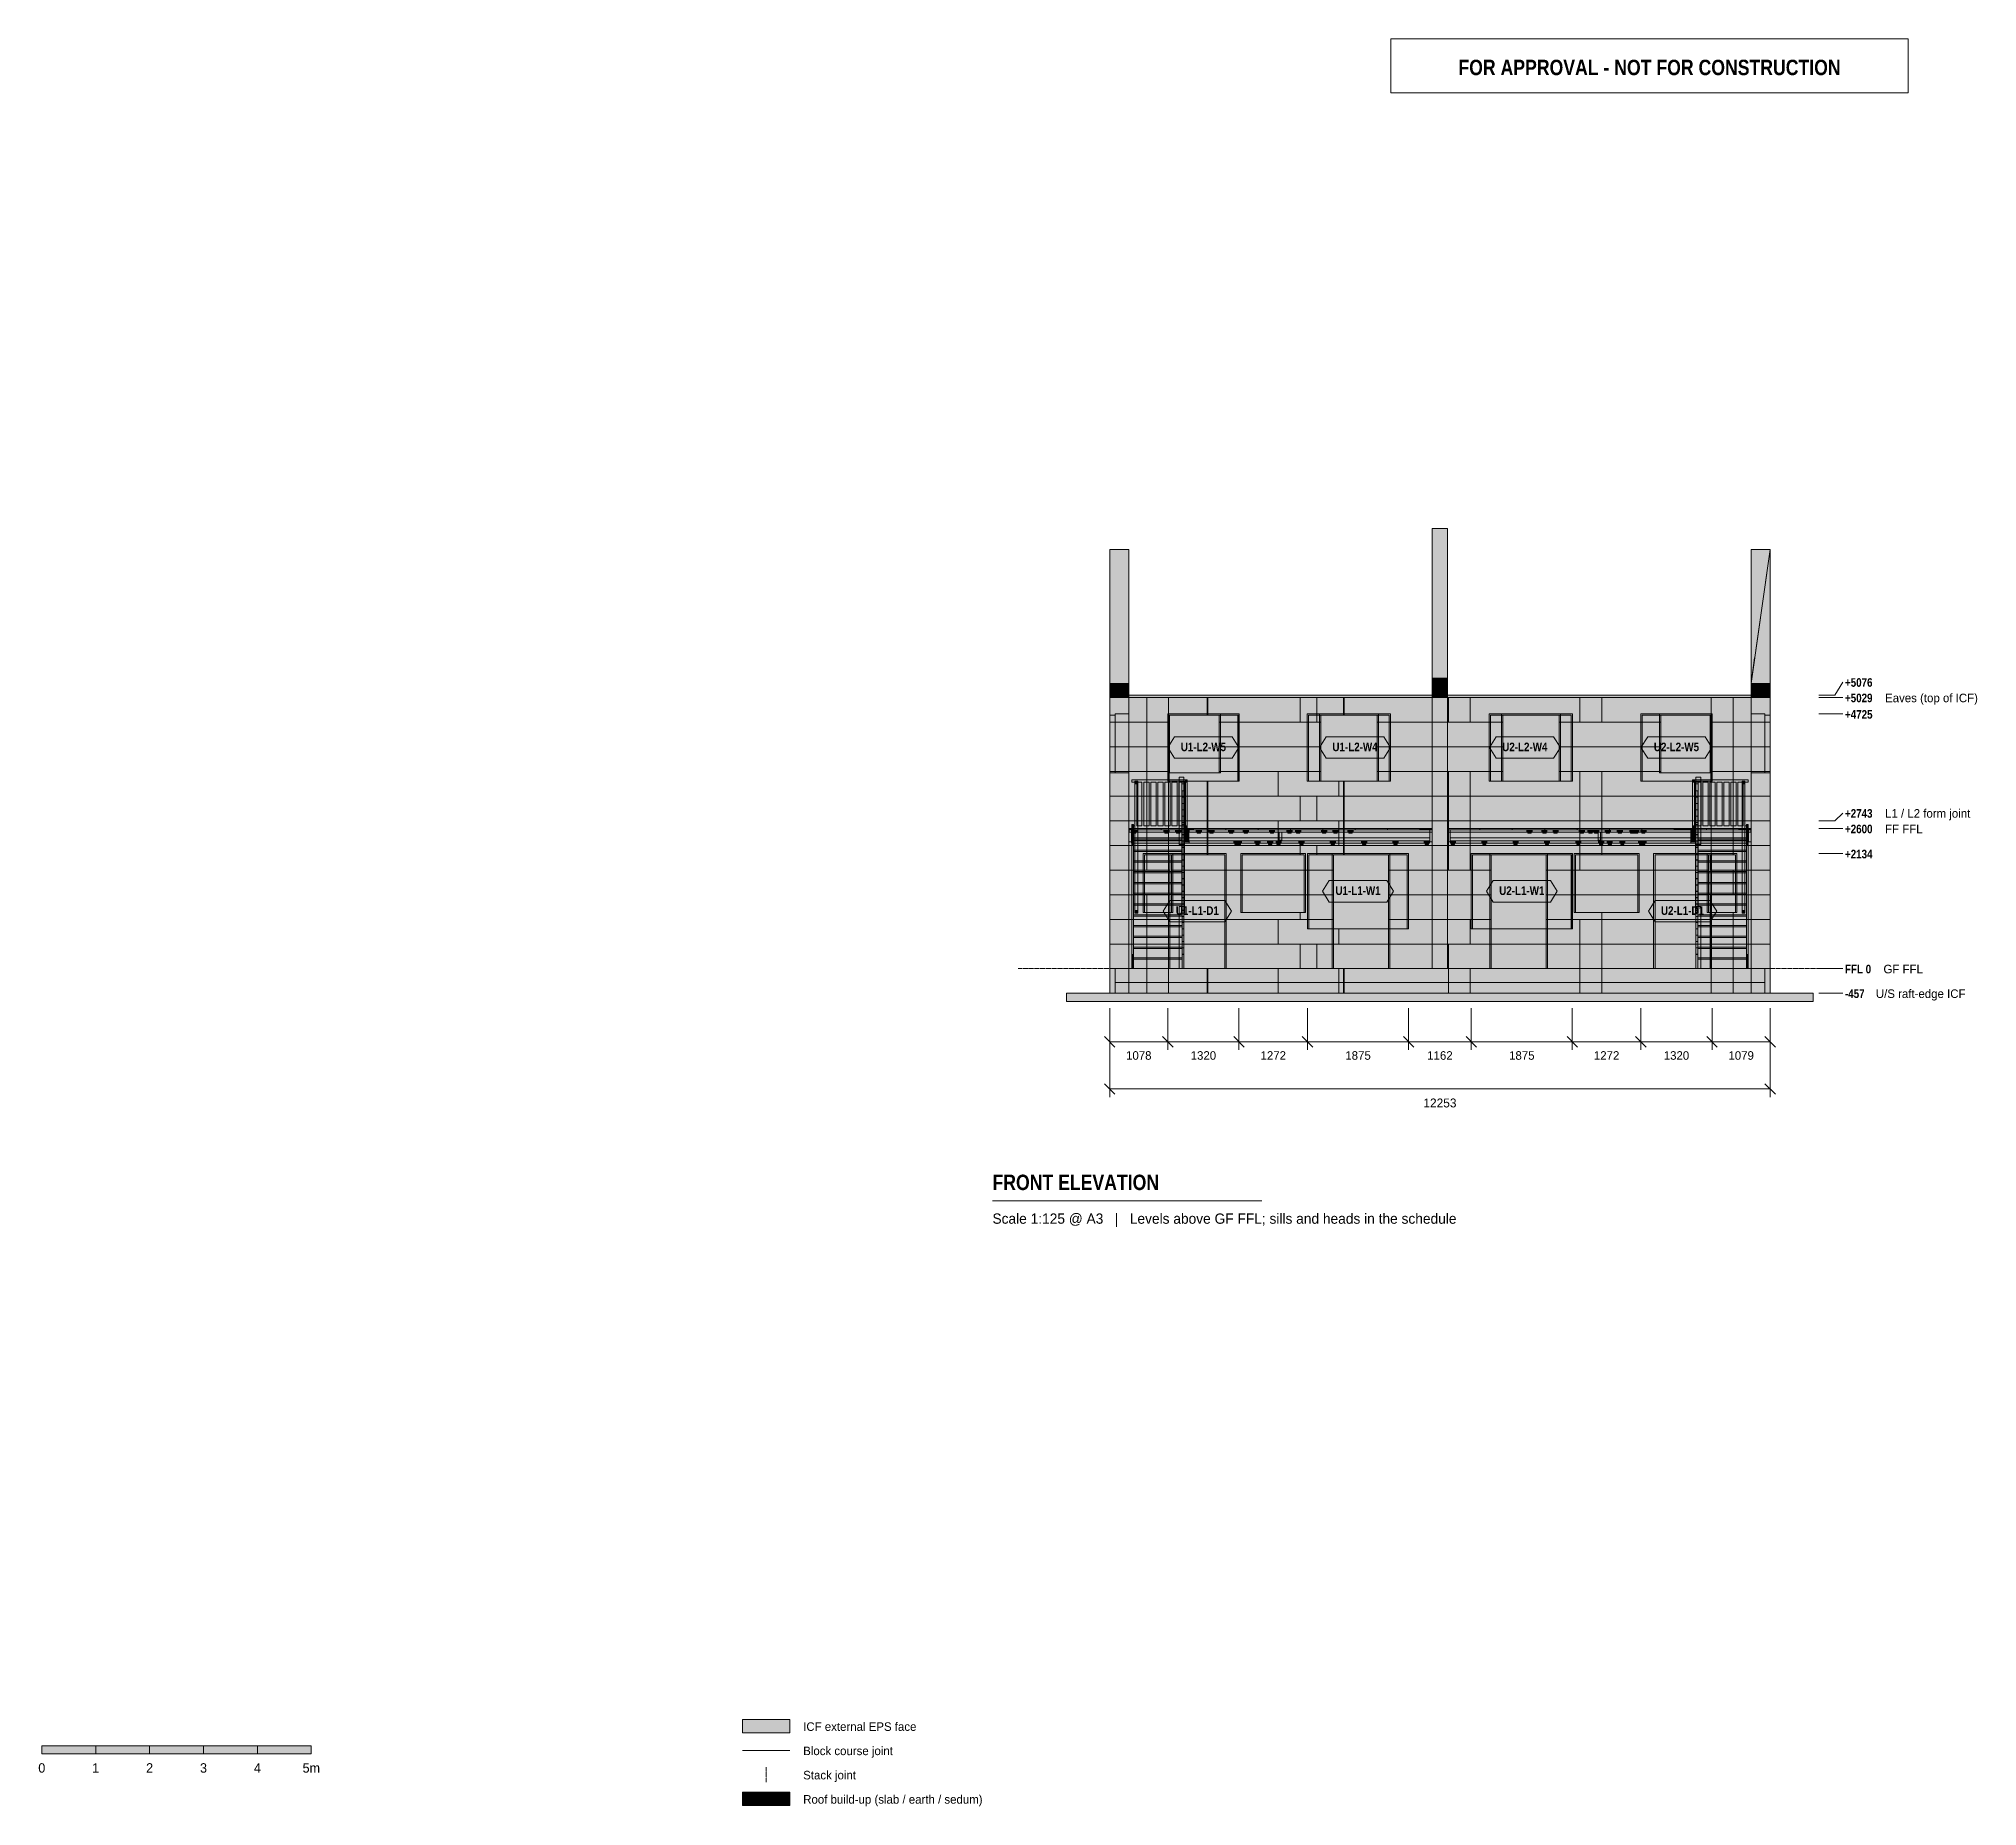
# Model space of a CAD drawing. Header units: millimetres. Extents: x -19867 to 16094, y -15537 to 17249.
import ezdxf
from ezdxf.enums import TextEntityAlignment as Align

# ---------------------------------------------------------------- set-up
doc = ezdxf.new("R2010")
doc.units = ezdxf.units.MM
doc.linetypes.add('DASHED', pattern=[1.524, 1.27, -0.254])
for name, color, linetype in [('FILL-BELOW', 7, 'Continuous'), ('FILL-C_B2D199', 7, 'Continuous'), ('FILL-C_CCB294', 7, 'Continuous'), ('FILL-C_DDC89D', 7, 'Continuous'), ('FILL-C_DEC89D', 7, 'Continuous'), ('FILL-EPS', 7, 'Continuous'), ('FILL-INK', 7, 'Continuous'), ('FILL-LIGHT', 7, 'Continuous'), ('FILL-TIMBER', 7, 'Continuous'), ('FILL-WHITE', 7, 'Continuous'), ('LINE-C_2E8C94', 7, 'Continuous'), ('LINE-C_337880', 7, 'Continuous'), ('LINE-INK', 7, 'Continuous'), ('LINE-RED', 7, 'Continuous'), ('LINE-STEEL', 7, 'Continuous'), ('LINE-STEEL-DASH', 7, 'DASHED'), ('LINE-STEEL_GREY', 7, 'Continuous'), ('LINE-TEAL_DK', 7, 'Continuous'), ('LINE-TEAL_DK-DASH', 7, 'DASHED'), ('LINE-TIMBER_DK', 7, 'Continuous'), ('TEXT-INK', 7, 'Continuous'), ('TEXT-RED', 7, 'Continuous'), ('TEXT-STEEL', 7, 'Continuous'), ('TEXT-STEEL_GREY', 7, 'Continuous'), ('TEXT-TEAL_DK', 7, 'Continuous')]:
    doc.layers.add(name, color=color, linetype=linetype)
doc.styles.add('OpenSansCondensed-Bold', font='OpenSansCondensed-Bold.ttf')

msp = doc.modelspace()

# ---------------------------------------------------------------- texts
at = {"layer": 'TEXT-INK'}
for s, height, p in [('1078', 158.8, (539, -1690)), ('1320', 158.8, (1738, -1690)), ('1272', 158.8, (3034, -1690)), ('1875', 158.8, (4607, -1690)), ('1162', 158.8, (6126, -1690)), ('1875', 158.8, (7645, -1690)), ('1272', 158.8, (9218, -1690)), ('1320', 158.8, (10514, -1690)), ('1079', 158.8, (11714, -1690)), ('12253', 165.1, (6126, -2574)), ('0', 175, (-19811, -14914)), ('1', 175, (-18811, -14914)), ('2', 175, (-17811, -14914)), ('3', 175, (-16811, -14914)), ('4', 175, (-15811, -14914)), ('5m', 174.6, (-14811, -14914))]:
    msp.add_text(s, height=height, dxfattribs=at).set_placement(p, align=Align.CENTER)
at = {"layer": 'TEXT-INK', "style": 'OpenSansCondensed-Bold'}
msp.add_text('FRONT ELEVATION', height=285.75, dxfattribs=at).set_placement((-2175, -4107))
at = {"layer": 'TEXT-INK'}
for s, p in [('ICF external EPS face', (-5686, -14139)), ('Block course joint', (-5686, -14589)), ('Stack joint', (-5686, -15039)), ('Roof build-up (slab / earth / sedum)', (-5686, -15489))]:
    msp.add_text(s, height=158.75, dxfattribs=at).set_placement(p)
at = {"layer": 'TEXT-RED', "style": 'OpenSansCondensed-Bold'}
msp.add_text('FOR APPROVAL - NOT FOR CONSTRUCTION', height=285.75, dxfattribs=at).set_placement((10014, 16574), align=Align.CENTER)
at = {"layer": 'TEXT-STEEL', "style": 'OpenSansCondensed-Bold'}
for s, p in [('+5076', (13640, 5229)), ('+5029', (13640, 4942)), ('+4725', (13640, 4637)), ('+2743', (13640, 2800)), ('+2600', (13640, 2512)), ('+2134', (13640, 2046)), ('FFL 0', (13640, -87)), ('-457', (13640, -544))]:
    msp.add_text(s, height=158.8, dxfattribs=at).set_placement(p)
at = {"layer": 'TEXT-STEEL'}
for s, height, p in [('Eaves (top of ICF)', 158.75, (14384, 4942)), ('L1 / L2 form joint', 158.75, (14384, 2800)), ('FF FFL', 158.8, (14384, 2512)), ('GF FFL', 158.8, (14354, -87)), ('U/S raft-edge ICF', 158.75, (14213, -544))]:
    msp.add_text(s, height=height, dxfattribs=at).set_placement(p)
at = {"layer": 'TEXT-STEEL_GREY'}
msp.add_text('Scale 1:125 @ A3   |   Levels above GF FFL; sills and heads in the schedule', height=190.5, dxfattribs=at).set_placement((-2175, -4732))
at = {"layer": 'TEXT-TEAL_DK', "style": 'OpenSansCondensed-Bold'}
for s, p in [('U1-L2-W5', (1738, 4034)), ('U1-L2-W4', (4551, 4034)), ('U2-L2-W4', (7701, 4034)), ('U2-L2-W5', (10514, 4034)), ('U1-L1-W1', (4607, 1367)), ('U2-L1-W1', (7645, 1367)), ('U1-L1-D1', (1626, 998)), ('U2-L1-D1', (10626, 998))]:
    msp.add_text(s, height=158.8, dxfattribs=at).set_placement(p, align=Align.CENTER)

# ---------------------------------------------------------------- hatches: boundary and pattern name
at = {"layer": 'FILL-BELOW', "true_color": 0x8c8c91}
h = msp.add_hatch(color=252, dxfattribs=at)
h.dxf.hatch_style = 1
h.paths.add_polyline_path([(356, 2600), (956, 2600), (1556, 2600), (2156, 2600), (2756, 2600), (3356, 2600), (3956, 2600), (4556, 2600), (5156, 2600), (5756, 2600), (5983, 2600), (5983, 2578), (5756, 2578), (5156, 2578), (4556, 2578), (3956, 2578), (3356, 2578), (2756, 2578), (2156, 2578), (1556, 2578), (956, 2578), (356, 2578)])
h = msp.add_hatch(color=252, dxfattribs=at)
h.dxf.hatch_style = 1
h.paths.add_polyline_path([(356, 2600), (956, 2600), (956, 2578), (356, 2578)])
h = msp.add_hatch(color=252, dxfattribs=at)
h.dxf.hatch_style = 1
h.paths.add_polyline_path([(356, 2600), (956, 2600), (956, 2578), (356, 2578)])
h = msp.add_hatch(color=252, dxfattribs=at)
h.dxf.hatch_style = 1
h.paths.add_polyline_path([(356, 2578), (356, 2600), (409, 2600), (409, 2578)])
h = msp.add_hatch(color=252, dxfattribs=at)
h.dxf.hatch_style = 1
h.paths.add_polyline_path([(356, 2578), (356, 2600), (956, 2600), (1556, 2600), (2156, 2600), (2756, 2600), (3356, 2600), (3956, 2600), (4556, 2600), (5156, 2600), (5756, 2600), (5983, 2600), (5983, 2578), (5756, 2578), (5156, 2578), (4556, 2578), (3956, 2578), (3356, 2578), (2756, 2578), (2156, 2578), (1556, 2578), (956, 2578)])
h = msp.add_hatch(color=252, dxfattribs=at)
h.dxf.hatch_style = 1
h.paths.add_polyline_path([(409, 2578), (409, 2600), (956, 2600), (1376, 2600), (1376, 2578), (956, 2578)])
h = msp.add_hatch(color=252, dxfattribs=at)
h.dxf.hatch_style = 1
h.paths.add_polyline_path([(409, 2600), (956, 2600), (1376, 2600), (1376, 2578), (956, 2578), (409, 2578)])
h = msp.add_hatch(color=252, dxfattribs=at)
h.dxf.hatch_style = 1
h.paths.add_polyline_path([(956, 2600), (1556, 2600), (1556, 2578), (956, 2578)])
h = msp.add_hatch(color=252, dxfattribs=at)
h.dxf.hatch_style = 1
h.paths.add_polyline_path([(956, 2600), (1556, 2600), (1556, 2578), (956, 2578)])
h = msp.add_hatch(color=252, dxfattribs=at)
h.dxf.hatch_style = 1
h.paths.add_polyline_path([(1376, 2600), (1556, 2600), (1556, 2578), (1376, 2578)])
h = msp.add_hatch(color=252, dxfattribs=at)
h.dxf.hatch_style = 1
h.paths.add_polyline_path([(1556, 2600), (2156, 2600), (2156, 2578), (1556, 2578)])
h = msp.add_hatch(color=252, dxfattribs=at)
h.dxf.hatch_style = 1
h.paths.add_polyline_path([(1556, 2600), (2156, 2600), (2156, 2578), (1556, 2578)])
h = msp.add_hatch(color=252, dxfattribs=at)
h.dxf.hatch_style = 1
h.paths.add_polyline_path([(1556, 2600), (2156, 2600), (2156, 2578), (1556, 2578)])
h = msp.add_hatch(color=252, dxfattribs=at)
h.dxf.hatch_style = 1
h.paths.add_polyline_path([(2156, 2578), (2156, 2600), (2756, 2600), (2756, 2578)])
h = msp.add_hatch(color=252, dxfattribs=at)
h.dxf.hatch_style = 1
h.paths.add_polyline_path([(2156, 2578), (2156, 2600), (2756, 2600), (2756, 2578)])
h = msp.add_hatch(color=252, dxfattribs=at)
h.dxf.hatch_style = 1
h.paths.add_polyline_path([(2156, 2578), (2156, 2600), (2756, 2600), (2756, 2578)])
h = msp.add_hatch(color=252, dxfattribs=at)
h.dxf.hatch_style = 1
h.paths.add_polyline_path([(2756, 2578), (2756, 2600), (3356, 2600), (3356, 2578)])
h = msp.add_hatch(color=252, dxfattribs=at)
h.dxf.hatch_style = 1
h.paths.add_polyline_path([(2756, 2578), (2756, 2600), (3356, 2600), (3356, 2578)])
h = msp.add_hatch(color=252, dxfattribs=at)
h.dxf.hatch_style = 1
h.paths.add_polyline_path([(2756, 2600), (3356, 2600), (3356, 2578), (2756, 2578)])
h = msp.add_hatch(color=252, dxfattribs=at)
h.dxf.hatch_style = 1
h.paths.add_polyline_path([(3356, 2578), (3356, 2600), (3956, 2600), (3956, 2578)])
h = msp.add_hatch(color=252, dxfattribs=at)
h.dxf.hatch_style = 1
h.paths.add_polyline_path([(3356, 2578), (3356, 2600), (3956, 2600), (3956, 2578)])
h = msp.add_hatch(color=252, dxfattribs=at)
h.dxf.hatch_style = 1
h.paths.add_polyline_path([(3356, 2578), (3356, 2600), (3956, 2600), (3956, 2578)])
h = msp.add_hatch(color=252, dxfattribs=at)
h.dxf.hatch_style = 1
h.paths.add_polyline_path([(3956, 2578), (3956, 2600), (4556, 2600), (4556, 2578)])
h = msp.add_hatch(color=252, dxfattribs=at)
h.dxf.hatch_style = 1
h.paths.add_polyline_path([(3956, 2578), (3956, 2600), (4556, 2600), (4556, 2578)])
h = msp.add_hatch(color=252, dxfattribs=at)
h.dxf.hatch_style = 1
h.paths.add_polyline_path([(3956, 2600), (4556, 2600), (4556, 2578), (3956, 2578)])
h = msp.add_hatch(color=252, dxfattribs=at)
h.dxf.hatch_style = 1
h.paths.add_polyline_path([(4556, 2578), (4556, 2600), (5156, 2600), (5156, 2578)])
h = msp.add_hatch(color=252, dxfattribs=at)
h.dxf.hatch_style = 1
h.paths.add_polyline_path([(4556, 2578), (4556, 2600), (5156, 2600), (5156, 2578)])
h = msp.add_hatch(color=252, dxfattribs=at)
h.dxf.hatch_style = 1
h.paths.add_polyline_path([(4556, 2578), (4556, 2600), (5156, 2600), (5156, 2578)])
h = msp.add_hatch(color=252, dxfattribs=at)
h.dxf.hatch_style = 1
h.paths.add_polyline_path([(5156, 2578), (5156, 2600), (5756, 2600), (5756, 2578)])
h = msp.add_hatch(color=252, dxfattribs=at)
h.dxf.hatch_style = 1
h.paths.add_polyline_path([(5156, 2578), (5156, 2600), (5756, 2600), (5756, 2578)])
h = msp.add_hatch(color=252, dxfattribs=at)
h.dxf.hatch_style = 1
h.paths.add_polyline_path([(5156, 2578), (5156, 2600), (5756, 2600), (5756, 2578)])
h = msp.add_hatch(color=252, dxfattribs=at)
h.dxf.hatch_style = 1
h.paths.add_polyline_path([(5756, 2600), (5983, 2600), (5983, 2578), (5756, 2578)])
h = msp.add_hatch(color=252, dxfattribs=at)
h.dxf.hatch_style = 1
h.paths.add_polyline_path([(5756, 2600), (5983, 2600), (5983, 2578), (5756, 2578)])
h = msp.add_hatch(color=252, dxfattribs=at)
h.dxf.hatch_style = 1
h.paths.add_polyline_path([(5756, 2600), (5983, 2600), (5983, 2578), (5756, 2578)])
h = msp.add_hatch(color=252, dxfattribs=at)
h.dxf.hatch_style = 1
h.paths.add_polyline_path([(6269, 2600), (6869, 2600), (7469, 2600), (8069, 2600), (8669, 2600), (9269, 2600), (9869, 2600), (10469, 2600), (11069, 2600), (11669, 2600), (11897, 2600), (11897, 2578), (11669, 2578), (11069, 2578), (10469, 2578), (9869, 2578), (9269, 2578), (8669, 2578), (8069, 2578), (7469, 2578), (6869, 2578), (6269, 2578)])
h = msp.add_hatch(color=252, dxfattribs=at)
h.dxf.hatch_style = 1
h.paths.add_polyline_path([(6269, 2600), (6869, 2600), (6869, 2578), (6269, 2578)])
h = msp.add_hatch(color=252, dxfattribs=at)
h.dxf.hatch_style = 1
h.paths.add_polyline_path([(6269, 2600), (6869, 2600), (6869, 2578), (6269, 2578)])
h = msp.add_hatch(color=252, dxfattribs=at)
h.dxf.hatch_style = 1
h.paths.add_polyline_path([(6269, 2600), (6869, 2600), (6869, 2578), (6269, 2578)])
h = msp.add_hatch(color=252, dxfattribs=at)
h.dxf.hatch_style = 1
h.paths.add_polyline_path([(6269, 2578), (6269, 2600), (6869, 2600), (7469, 2600), (8069, 2600), (8669, 2600), (9269, 2600), (9869, 2600), (10469, 2600), (11069, 2600), (11669, 2600), (11897, 2600), (11897, 2578), (11669, 2578), (11069, 2578), (10469, 2578), (9869, 2578), (9269, 2578), (8669, 2578), (8069, 2578), (7469, 2578), (6869, 2578)])
h = msp.add_hatch(color=252, dxfattribs=at)
h.dxf.hatch_style = 1
h.paths.add_polyline_path([(6869, 2578), (6869, 2600), (7469, 2600), (7469, 2578)])
h = msp.add_hatch(color=252, dxfattribs=at)
h.dxf.hatch_style = 1
h.paths.add_polyline_path([(6869, 2578), (6869, 2600), (7469, 2600), (7469, 2578)])
h = msp.add_hatch(color=252, dxfattribs=at)
h.dxf.hatch_style = 1
h.paths.add_polyline_path([(6869, 2578), (6869, 2600), (7469, 2600), (7469, 2578)])
h = msp.add_hatch(color=252, dxfattribs=at)
h.dxf.hatch_style = 1
h.paths.add_polyline_path([(7469, 2600), (8069, 2600), (8069, 2578), (7469, 2578)])
h = msp.add_hatch(color=252, dxfattribs=at)
h.dxf.hatch_style = 1
h.paths.add_polyline_path([(7469, 2600), (8069, 2600), (8069, 2578), (7469, 2578)])
h = msp.add_hatch(color=252, dxfattribs=at)
h.dxf.hatch_style = 1
h.paths.add_polyline_path([(7469, 2600), (8069, 2600), (8069, 2578), (7469, 2578)])
h = msp.add_hatch(color=252, dxfattribs=at)
h.dxf.hatch_style = 1
h.paths.add_polyline_path([(8069, 2578), (8069, 2600), (8669, 2600), (8669, 2578)])
h = msp.add_hatch(color=252, dxfattribs=at)
h.dxf.hatch_style = 1
h.paths.add_polyline_path([(8069, 2578), (8069, 2600), (8669, 2600), (8669, 2578)])
h = msp.add_hatch(color=252, dxfattribs=at)
h.dxf.hatch_style = 1
h.paths.add_polyline_path([(8069, 2578), (8069, 2600), (8669, 2600), (8669, 2578)])
h = msp.add_hatch(color=252, dxfattribs=at)
h.dxf.hatch_style = 1
h.paths.add_polyline_path([(8669, 2578), (8669, 2600), (9269, 2600), (9269, 2578)])
h = msp.add_hatch(color=252, dxfattribs=at)
h.dxf.hatch_style = 1
h.paths.add_polyline_path([(8669, 2578), (8669, 2600), (9269, 2600), (9269, 2578)])
h = msp.add_hatch(color=252, dxfattribs=at)
h.dxf.hatch_style = 1
h.paths.add_polyline_path([(8669, 2578), (8669, 2600), (9269, 2600), (9269, 2578)])
h = msp.add_hatch(color=252, dxfattribs=at)
h.dxf.hatch_style = 1
h.paths.add_polyline_path([(9269, 2600), (9869, 2600), (9869, 2578), (9269, 2578)])
h = msp.add_hatch(color=252, dxfattribs=at)
h.dxf.hatch_style = 1
h.paths.add_polyline_path([(9269, 2578), (9269, 2600), (9869, 2600), (9869, 2578)])
h = msp.add_hatch(color=252, dxfattribs=at)
h.dxf.hatch_style = 1
h.paths.add_polyline_path([(9269, 2600), (9869, 2600), (9869, 2578), (9269, 2578)])
h = msp.add_hatch(color=252, dxfattribs=at)
h.dxf.hatch_style = 1
h.paths.add_polyline_path([(9869, 2578), (9869, 2600), (10469, 2600), (10469, 2578)])
h = msp.add_hatch(color=252, dxfattribs=at)
h.dxf.hatch_style = 1
h.paths.add_polyline_path([(9869, 2578), (9869, 2600), (10469, 2600), (10469, 2578)])
h = msp.add_hatch(color=252, dxfattribs=at)
h.dxf.hatch_style = 1
h.paths.add_polyline_path([(9869, 2578), (9869, 2600), (10469, 2600), (10469, 2578)])
h = msp.add_hatch(color=252, dxfattribs=at)
h.dxf.hatch_style = 1
h.paths.add_polyline_path([(10469, 2578), (10469, 2600), (11069, 2600), (11069, 2578)])
h = msp.add_hatch(color=252, dxfattribs=at)
h.dxf.hatch_style = 1
h.paths.add_polyline_path([(10469, 2600), (10876, 2600), (10876, 2578), (10469, 2578)])
h = msp.add_hatch(color=252, dxfattribs=at)
h.dxf.hatch_style = 1
h.paths.add_polyline_path([(10469, 2578), (10469, 2600), (11069, 2600), (11069, 2578)])
h = msp.add_hatch(color=252, dxfattribs=at)
h.dxf.hatch_style = 1
h.paths.add_polyline_path([(10876, 2578), (10876, 2600), (11069, 2600), (11669, 2600), (11843, 2600), (11843, 2578), (11669, 2578), (11069, 2578)])
h = msp.add_hatch(color=252, dxfattribs=at)
h.dxf.hatch_style = 1
h.paths.add_polyline_path([(10876, 2600), (11069, 2600), (11669, 2600), (11843, 2600), (11843, 2578), (11669, 2578), (11069, 2578), (10876, 2578)])
h = msp.add_hatch(color=252, dxfattribs=at)
h.dxf.hatch_style = 1
h.paths.add_polyline_path([(11069, 2578), (11069, 2600), (11669, 2600), (11669, 2578)])
h = msp.add_hatch(color=252, dxfattribs=at)
h.dxf.hatch_style = 1
h.paths.add_polyline_path([(11069, 2578), (11069, 2600), (11669, 2600), (11669, 2578)])
h = msp.add_hatch(color=252, dxfattribs=at)
h.dxf.hatch_style = 1
h.paths.add_polyline_path([(11669, 2600), (11897, 2600), (11897, 2578), (11669, 2578)])
h = msp.add_hatch(color=252, dxfattribs=at)
h.dxf.hatch_style = 1
h.paths.add_polyline_path([(11669, 2600), (11897, 2600), (11897, 2578), (11669, 2578)])
h = msp.add_hatch(color=252, dxfattribs=at)
h.dxf.hatch_style = 1
h.paths.add_polyline_path([(11843, 2578), (11843, 2600), (11897, 2600), (11897, 2578)])
at = {"layer": 'FILL-C_B2D199', "true_color": 0xb2d199}
h = msp.add_hatch(color=253, dxfattribs=at)
h.dxf.hatch_style = 1
h.paths.add_polyline_path([(-6236, -15526), (-5936, -15526), (-5936, -15276), (-6236, -15276)])
at = {"layer": 'FILL-C_CCB294', "true_color": 0xccb294}
h = msp.add_hatch(color=253, dxfattribs=at)
h.dxf.hatch_style = 1
h.paths.add_polyline_path([(-6524, -15526), (-6236, -15526), (-6236, -15276), (-6524, -15276)])
at = {"layer": 'FILL-C_DDC89D', "true_color": 0xddc89d}
h = msp.add_hatch(color=9, dxfattribs=at)
h.dxf.hatch_style = 1
h.paths.add_polyline_path([(409, 2671), (441, 2671), (441, 260), (409, 260)])
h = msp.add_hatch(color=9, dxfattribs=at)
h.dxf.hatch_style = 1
h.paths.add_polyline_path([(1344, 2671), (1376, 2671), (1376, 260), (1344, 260)])
h = msp.add_hatch(color=9, dxfattribs=at)
h.dxf.hatch_style = 1
h.paths.add_polyline_path([(10876, 2671), (10908, 2671), (10908, 260), (10876, 260)])
h = msp.add_hatch(color=9, dxfattribs=at)
h.dxf.hatch_style = 1
h.paths.add_polyline_path([(11811, 2671), (11843, 2671), (11843, 260), (11811, 260)])
at = {"layer": 'FILL-C_DEC89D', "true_color": 0xdec89d}
h = msp.add_hatch(color=31, dxfattribs=at)
h.dxf.hatch_style = 1
h.paths.add_polyline_path([(469, 3480), (519, 3480), (519, 1078), (469, 1078)])
h = msp.add_hatch(color=31, dxfattribs=at)
h.dxf.hatch_style = 1
h.paths.add_polyline_path([(469, 1028), (469, 3430), (519, 3430), (519, 1028)])
h = msp.add_hatch(color=31, dxfattribs=at)
h.dxf.hatch_style = 1
h.paths.add_polyline_path([(1335, 3480), (1385, 3480), (1385, 1078), (1335, 1078)])
h = msp.add_hatch(color=31, dxfattribs=at)
h.dxf.hatch_style = 1
h.paths.add_polyline_path([(1335, 1028), (1335, 3430), (1385, 3430), (1385, 1028)])
h = msp.add_hatch(color=31, dxfattribs=at)
h.dxf.hatch_style = 1
h.paths.add_polyline_path([(10867, 3480), (10917, 3480), (10917, 1078), (10867, 1078)])
h = msp.add_hatch(color=31, dxfattribs=at)
h.dxf.hatch_style = 1
h.paths.add_polyline_path([(10867, 1028), (10867, 3430), (10917, 3430), (10917, 1028)])
h = msp.add_hatch(color=31, dxfattribs=at)
h.dxf.hatch_style = 1
h.paths.add_polyline_path([(11733, 3480), (11783, 3480), (11783, 1078), (11733, 1078)])
h = msp.add_hatch(color=31, dxfattribs=at)
h.dxf.hatch_style = 1
h.paths.add_polyline_path([(11733, 1028), (11733, 3430), (11783, 3430), (11783, 1028)])
h = msp.add_hatch(color=31, dxfattribs=at)
h.dxf.hatch_style = 1
h.paths.add_polyline_path([(409, 0), (409, 2301), (441, 2301), (441, 0)])
h = msp.add_hatch(color=31, dxfattribs=at)
h.dxf.hatch_style = 1
h.paths.add_polyline_path([(1344, 0), (1344, 2301), (1376, 2301), (1376, 0)])
h = msp.add_hatch(color=31, dxfattribs=at)
h.dxf.hatch_style = 1
h.paths.add_polyline_path([(10876, 0), (10876, 0), (10876, 2301), (10908, 2301), (10908, 2301), (10908, 2301), (10908, 0), (10876, 0)])
h = msp.add_hatch(color=31, dxfattribs=at)
h.dxf.hatch_style = 1
h.paths.add_polyline_path([(11811, 0), (11811, 0), (11811, 2301), (11843, 2301), (11843, 2301), (11843, 2301), (11843, 0), (11811, 0)])
at = {"layer": 'FILL-EPS', "true_color": 0xbae9e9}
h = msp.add_hatch(color=254, dxfattribs=at)
h.dxf.hatch_style = 1
h.paths.add_polyline_path([(5983, 5387), (5983, 8167), (6047, 8167), (6269, 8167), (6269, 5387), (6047, 5387)])
h = msp.add_hatch(color=254, dxfattribs=at)
h.dxf.hatch_style = 1
h.paths.add_polyline_path([(0, 5288), (0, 7772), (356, 7772), (356, 7773), (356, 7772), (356, 7772), (356, 5295), (355, 5295), (355, 5288)])
h = msp.add_hatch(color=254, dxfattribs=at)
h.dxf.hatch_style = 1
h.paths.add_polyline_path([(11897, 5288), (11897, 5295), (12252, 7772)])
h = msp.add_hatch(color=254, dxfattribs=at)
h.dxf.hatch_style = 1
h.paths.add_polyline_path([(11897, 7772), (12252, 7772), (12252, 5288), (11897, 5288), (11965, 5763), (11964, 5763), (11897, 5295), (11897, 5295), (11897, 7772), (11897, 7772)])
h = msp.add_hatch(color=254, dxfattribs=at)
h.dxf.hatch_style = 1
h.paths.add_polyline_path([(0, 5039), (0, 5288), (355, 5288), (355, 5039)])
at = {"layer": 'FILL-EPS', "true_color": 0xccffff}
h = msp.add_hatch(color=7, dxfattribs=at)
h.dxf.hatch_style = 1
h.paths.add_polyline_path([(0, 5288), (355, 5288), (355, 5031), (356, 5031), (356, 2743), (356, 2743), (0, 2743), (0, 4212), (0, 4213), (0, 4213), (0, 4213)])
h = msp.add_hatch(color=7, dxfattribs=at)
h.dxf.hatch_style = 1
h.paths.add_polyline_path([(0, 5288), (355, 5288), (355, 5029), (356, 5029), (356, 4214), (356, 4213), (356, 4213), (356, 4213), (356, 4213), (356, 2743), (0, 2743), (0, 4213), (0, 4213), (0, 4214)])
h = msp.add_hatch(color=7, dxfattribs=at)
h.dxf.hatch_style = 1
h.paths.add_polyline_path([(0, 5288), (355, 5288), (355, 5029), (356, 5029), (356, 4213), (356, 2743), (0, 2743), (0, 4212), (0, 4213), (0, 4213), (0, 4213)])
h = msp.add_hatch(color=7, dxfattribs=at)
h.dxf.hatch_style = 1
h.paths.add_polyline_path([(0, 5288), (355, 5288), (355, 5031), (356, 5031), (356, 5029), (356, 5029), (356, 4213), (356, 4213), (356, 4213), (356, 2743), (356, 2743), (356, 2743), (356, 2742), (356, 2743), (0, 2743), (0, 4214), (0, 4214), (0, 4214)])
h = msp.add_hatch(color=7, dxfattribs=at)
h.dxf.hatch_style = 1
h.paths.add_polyline_path([(0, 5039), (355, 5039), (355, 5029), (356, 5029), (356, 4214), (356, 2743), (0, 2743), (0, 4213), (0, 4213)])
h = msp.add_hatch(color=7, dxfattribs=at)
h.dxf.hatch_style = 1
h.paths.add_polyline_path([(0, 4214), (0, 4214), (0, 5039), (355, 5039), (355, 5028), (356, 5029), (356, 4214), (356, 4213), (356, 2743), (0, 2743), (0, 4213), (0, 4214)])
at = {"layer": 'FILL-EPS', "true_color": 0xbae9e9}
h = msp.add_hatch(color=254, dxfattribs=at)
h.dxf.hatch_style = 1
h.paths.add_polyline_path([(5983, 5138), (5983, 5387), (6047, 5387), (6269, 5387), (6269, 5138), (6047, 5138)])
at = {"layer": 'FILL-EPS', "true_color": 0xccffff}
h = msp.add_hatch(color=7, dxfattribs=at)
h.dxf.hatch_style = 1
h.paths.add_polyline_path([(5983, 5029), (5983, 5387), (6269, 5387), (6269, 5029)])
h = msp.add_hatch(color=7, dxfattribs=at)
h.dxf.hatch_style = 1
h.paths.add_polyline_path([(5983, 5387), (6269, 5387), (6269, 4214), (6269, 4213), (6269, 4213), (6269, 2743), (5983, 2743)])
h = msp.add_hatch(color=7, dxfattribs=at)
h.dxf.hatch_style = 1
h.paths.add_polyline_path([(5983, 5387), (6269, 5387), (6269, 5029), (5983, 5029)])
h = msp.add_hatch(color=7, dxfattribs=at)
h.dxf.hatch_style = 1
h.paths.add_polyline_path([(5983, 5387), (5983, 5387), (6269, 5387), (6269, 4213), (6269, 2743), (5983, 2743), (5983, 5387)])
h = msp.add_hatch(color=7, dxfattribs=at)
h.dxf.hatch_style = 1
h.paths.add_polyline_path([(5983, 5138), (6269, 5138), (6269, 5029), (5983, 5029)])
h = msp.add_hatch(color=7, dxfattribs=at)
h.dxf.hatch_style = 1
h.paths.add_polyline_path([(5983, 5029), (5983, 5138), (6269, 5138), (6269, 5029)])
h = msp.add_hatch(color=7, dxfattribs=at)
h.dxf.hatch_style = 1
h.paths.add_polyline_path([(11896, 4214), (11897, 4214), (11897, 5029), (11897, 5029), (11897, 5288), (12252, 5288), (12252, 4214), (12252, 2743), (11897, 2743), (11897, 4214)])
h = msp.add_hatch(color=7, dxfattribs=at)
h.dxf.hatch_style = 1
h.paths.add_polyline_path([(11896, 4214), (11897, 4214), (11897, 5029), (11897, 5028), (11897, 5039), (12252, 5039), (12252, 4214), (12252, 2743), (11897, 2743), (11897, 4214)])
at = {"layer": 'FILL-EPS', "true_color": 0xbae9e9}
h = msp.add_hatch(color=254, dxfattribs=at)
h.dxf.hatch_style = 1
h.paths.add_polyline_path([(11897, 5039), (11897, 5288), (12252, 5288), (12252, 5039)])
at = {"layer": 'FILL-EPS', "true_color": 0xccffff}
h = msp.add_hatch(color=7, dxfattribs=at)
h.dxf.hatch_style = 1
h.paths.add_polyline_path([(11897, 2742), (11897, 5029), (11897, 5029), (11897, 5031), (11897, 5031), (11897, 5288), (12252, 5288), (12252, 4213), (12252, 2743), (11897, 2743)])
h = msp.add_hatch(color=7, dxfattribs=at)
h.dxf.hatch_style = 1
h.paths.add_polyline_path([(11897, 2743), (11897, 4212), (11897, 4213), (11897, 4213), (11897, 4214), (11897, 5029), (11897, 5029), (11897, 5288), (12252, 5288), (12252, 4213), (12252, 2743)])
h = msp.add_hatch(color=7, dxfattribs=at)
h.dxf.hatch_style = 1
h.paths.add_polyline_path([(11897, 2743), (11897, 4213), (11897, 4213), (11897, 4213), (11897, 4214), (11897, 4214), (11897, 5029), (11897, 5029), (11897, 5029), (11897, 5031), (11897, 5031), (11897, 5288), (12252, 5288), (12252, 4214), (12252, 2743), (11897, 2743)])
h = msp.add_hatch(color=7, dxfattribs=at)
h.dxf.hatch_style = 1
h.paths.add_polyline_path([(11897, 2743), (11897, 4213), (11897, 4213), (11897, 4213), (11897, 4214), (11897, 5029), (11897, 5029), (11897, 5039), (12252, 5039), (12252, 4213), (12252, 2743)])
h = msp.add_hatch(color=7, dxfattribs=at)
h.dxf.hatch_style = 1
h.paths.add_polyline_path([(12252, 5288), (12253, 5289), (12253, 5289), (12252, 5288)])
h = msp.add_hatch(color=7, dxfattribs=at)
h.dxf.hatch_style = 1
h.paths.add_polyline_path([(12252, 5288), (12253, 5289), (12253, 5289), (12252, 5288)])
h = msp.add_hatch(color=7, dxfattribs=at)
h.dxf.hatch_style = 1
h.paths.add_polyline_path([(12252, 5039), (12252, 5039), (12253, 5040), (12252, 5039)])
h = msp.add_hatch(color=7, dxfattribs=at)
h.dxf.hatch_style = 1
h.paths.add_polyline_path([(0, 3633), (0, 4700), (101, 4700), (101, 3633)])
h = msp.add_hatch(color=7, dxfattribs=at)
h.dxf.hatch_style = 1
h.paths.add_polyline_path([(0, 4700), (101, 4700), (101, 3633), (0, 3633)])
h = msp.add_hatch(color=7, dxfattribs=at)
h.dxf.hatch_style = 1
h.paths.add_polyline_path([(101, 3633), (101, 4725), (356, 4725), (356, 3633)])
h = msp.add_hatch(color=7, dxfattribs=at)
h.dxf.hatch_style = 1
h.paths.add_polyline_path([(101, 4725), (356, 4725), (356, 3633), (101, 3633)])
h = msp.add_hatch(color=7, dxfattribs=at)
h.dxf.hatch_style = 1
h.paths.add_polyline_path([(354, 5029), (354, 5029), (354, 5029), (354, 5029), (354, 5029), (354, 5029), (354, 5029), (354, 5029), (354, 5029), (354, 5029), (354, 5029), (354, 5029), (354, 5030), (356, 5029)])
h = msp.add_hatch(color=7, dxfattribs=at)
h.dxf.hatch_style = 1
h.paths.add_polyline_path([(354, 5029), (354, 5029), (354, 5029), (354, 5029), (354, 5029), (354, 5029), (354, 5029), (354, 5029), (354, 5029), (354, 5029), (354, 5029), (354, 5029), (354, 5029), (356, 5029)])
h = msp.add_hatch(color=7, dxfattribs=at)
h.dxf.hatch_style = 1
h.paths.add_polyline_path([(356, 5029), (11897, 5029), (11897, 2743), (356, 2743)])
h.paths.add_polyline_path([(10222, 4700), (10222, 3633), (11142, 3633), (11142, 4700)], flags=0)
h.paths.add_polyline_path([(7291, 4700), (7291, 3480), (8561, 3480), (8561, 4700)], flags=0)
h.paths.add_polyline_path([(3690, 4700), (3690, 3480), (4961, 3480), (4961, 4700)], flags=0)
h.paths.add_polyline_path([(2030, 3633), (2030, 4700), (1110, 4700), (1110, 3633)], flags=0)
h = msp.add_hatch(color=7, dxfattribs=at)
h.dxf.hatch_style = 1
h.paths.add_polyline_path([(356, 2743), (356, 5029), (11897, 5029), (11897, 2743)])
h.paths.add_polyline_path([(11167, 3633), (11167, 4725), (10197, 4725), (10197, 3633)], flags=0)
h.paths.add_polyline_path([(7266, 3480), (8586, 3480), (8586, 4725), (7266, 4725)], flags=0)
h.paths.add_polyline_path([(3666, 3480), (4986, 3480), (4986, 4725), (3666, 4725)], flags=0)
h.paths.add_polyline_path([(1084, 3633), (2055, 3633), (2055, 4725), (1084, 4725)], flags=0)
h = msp.add_hatch(color=7, dxfattribs=at)
h.dxf.hatch_style = 1
h.paths.add_polyline_path([(356, 5029), (11897, 5029), (11897, 2743), (356, 2743)])
h.paths.add_polyline_path([(9854, 4725), (9854, 3480), (11174, 3480), (11174, 4725)], flags=0)
h.paths.add_polyline_path([(7041, 4725), (7041, 3480), (8362, 3480), (8362, 4725)], flags=0)
h.paths.add_polyline_path([(3891, 4725), (3891, 3480), (5212, 3480), (5212, 4725)], flags=0)
h.paths.add_polyline_path([(2399, 4725), (1079, 4725), (1079, 3480), (2399, 3480)], flags=0)
h = msp.add_hatch(color=7, dxfattribs=at)
h.dxf.hatch_style = 1
h.paths.add_polyline_path([(356, 2743), (356, 5029), (11897, 5029), (11897, 2743)])
h.paths.add_polyline_path([(11149, 3480), (11149, 4700), (9879, 4700), (9879, 3480)], flags=0)
h.paths.add_polyline_path([(7066, 3480), (8337, 3480), (8337, 4700), (7066, 4700)], flags=0)
h.paths.add_polyline_path([(3916, 3480), (5186, 3480), (5186, 4700), (3916, 4700)], flags=0)
h.paths.add_polyline_path([(2374, 4700), (1104, 4700), (1104, 3480), (2374, 3480)], flags=0)
h = msp.add_hatch(color=7, dxfattribs=at)
h.dxf.hatch_style = 1
h.paths.add_polyline_path([(1079, 4725), (2399, 4725), (2399, 3480), (2374, 3480), (2374, 4700), (1104, 4700), (1104, 3480), (1079, 3480)])
h = msp.add_hatch(color=7, dxfattribs=at)
h.dxf.hatch_style = 1
h.paths.add_polyline_path([(1084, 4725), (2055, 4725), (2055, 3633), (2030, 3633), (2030, 4700), (1110, 4700), (1110, 3633), (1084, 3633)])
h = msp.add_hatch(color=7, dxfattribs=at)
h.dxf.hatch_style = 1
h.paths.add_polyline_path([(3666, 4725), (4986, 4725), (4986, 3480), (4961, 3480), (4961, 4700), (3690, 4700), (3690, 3480), (3666, 3480)])
h = msp.add_hatch(color=7, dxfattribs=at)
h.dxf.hatch_style = 1
h.paths.add_polyline_path([(3891, 4725), (5212, 4725), (5212, 3480), (5186, 3480), (5186, 4700), (3916, 4700), (3916, 3480), (3891, 3480)])
h = msp.add_hatch(color=7, dxfattribs=at)
h.dxf.hatch_style = 1
h.paths.add_polyline_path([(7041, 4725), (8362, 4725), (8362, 3480), (8337, 3480), (8337, 4700), (7066, 4700), (7066, 3480), (7041, 3480)])
h = msp.add_hatch(color=7, dxfattribs=at)
h.dxf.hatch_style = 1
h.paths.add_polyline_path([(7266, 4725), (8586, 4725), (8586, 3480), (8561, 3480), (8561, 4700), (7291, 4700), (7291, 3480), (7266, 3480)])
h = msp.add_hatch(color=7, dxfattribs=at)
h.dxf.hatch_style = 1
h.paths.add_polyline_path([(9854, 4725), (11174, 4725), (11174, 3480), (11149, 3480), (11149, 4700), (9879, 4700), (9879, 3480), (9854, 3480)])
h = msp.add_hatch(color=7, dxfattribs=at)
h.dxf.hatch_style = 1
h.paths.add_polyline_path([(10197, 4725), (11167, 4725), (11167, 3633), (11142, 3633), (11142, 4700), (10222, 4700), (10222, 3633), (10197, 3633)])
h = msp.add_hatch(color=7, dxfattribs=at)
h.dxf.hatch_style = 1
h.paths.add_polyline_path([(11897, 5029), (11898, 5029), (11898, 5029), (11898, 5029), (11898, 5029), (11898, 5029), (11898, 5029), (11898, 5029)])
h = msp.add_hatch(color=7, dxfattribs=at)
h.dxf.hatch_style = 1
h.paths.add_polyline_path([(11897, 5029), (11898, 5029), (11898, 5029), (11898, 5029), (11898, 5029), (11898, 5029), (11898, 5029), (11898, 5029), (11898, 5029), (11898, 5029), (11898, 5029), (11898, 5029), (11898, 5029)])
h = msp.add_hatch(color=7, dxfattribs=at)
h.dxf.hatch_style = 1
h.paths.add_polyline_path([(11897, 3633), (11897, 4725), (12152, 4725), (12152, 3633)])
h = msp.add_hatch(color=7, dxfattribs=at)
h.dxf.hatch_style = 1
h.paths.add_polyline_path([(11897, 4725), (12152, 4725), (12152, 3633), (11897, 3633)])
h = msp.add_hatch(color=7, dxfattribs=at)
h.dxf.hatch_style = 1
h.paths.add_polyline_path([(12152, 3633), (12152, 4700), (12252, 4700), (12252, 3633)])
h = msp.add_hatch(color=7, dxfattribs=at)
h.dxf.hatch_style = 1
h.paths.add_polyline_path([(12152, 4700), (12252, 4700), (12252, 3633), (12152, 3633)])
h = msp.add_hatch(color=7, dxfattribs=at)
h.dxf.hatch_style = 1
h.paths.add_polyline_path([(356, 4214), (356, 4214), (356, 4214)])
h = msp.add_hatch(color=7, dxfattribs=at)
h.dxf.hatch_style = 1
h.paths.add_polyline_path([(0, 0), (0, 2743), (356, 2743), (356, 2745), (356, 2745), (356, 0), (356, 0)])
h = msp.add_hatch(color=7, dxfattribs=at)
h.dxf.hatch_style = 1
h.paths.add_polyline_path([(0, 2743), (356, 2743), (356, 0), (0, 0)])
h = msp.add_hatch(color=7, dxfattribs=at)
h.dxf.hatch_style = 1
h.paths.add_polyline_path([(0, 2743), (356, 2743), (356, 0), (0, 0)])
h = msp.add_hatch(color=7, dxfattribs=at)
h.dxf.hatch_style = 1
h.paths.add_polyline_path([(0, 0), (0, 2743), (356, 2743), (356, 0)])
h = msp.add_hatch(color=7, dxfattribs=at)
h.dxf.hatch_style = 1
h.paths.add_polyline_path([(0, 2743), (356, 2743), (356, 2743), (356, 0), (356, 0), (356, 0), (356, -2), (356, -2), (356, 0), (0, 0)])
h = msp.add_hatch(color=7, dxfattribs=at)
h.dxf.hatch_style = 1
h.paths.add_polyline_path([(0, 0), (0, 2743), (356, 2743), (356, 0)])
h = msp.add_hatch(color=7, dxfattribs=at)
h.dxf.hatch_style = 1
h.paths.add_polyline_path([(354, 2743), (354, 2743), (354, 2743), (354, 2743), (354, 2743), (354, 2743), (354, 2743), (354, 2743), (354, 2743), (354, 2743), (354, 2743), (354, 2743), (354, 2743), (354, 2743), (354, 2743), (354, 2743), (356, 2743)])
h = msp.add_hatch(color=7, dxfattribs=at)
h.dxf.hatch_style = 1
h.paths.add_polyline_path([(354, 2743), (356, 2743), (354, 2743)])
h = msp.add_hatch(color=7, dxfattribs=at)
h.dxf.hatch_style = 1
h.paths.add_polyline_path([(354, 2743), (354, 2743), (354, 2743), (354, 2743), (354, 2743), (354, 2743), (354, 2743), (354, 2743), (354, 2743), (354, 2743), (354, 2743), (356, 2743)])
h = msp.add_hatch(color=7, dxfattribs=at)
h.dxf.hatch_style = 1
h.paths.add_polyline_path([(356, 2743), (11897, 2743), (11897, 0), (8099, 0), (8099, 2109), (7078, 2109), (7078, 0), (5174, 0), (5174, 2109), (4153, 2109), (4153, 0), (356, 0)])
h.paths.add_polyline_path([(11607, 2109), (11107, 2109), (11107, 1042), (11607, 1042)], flags=0)
h.paths.add_polyline_path([(9795, 1042), (9795, 2109), (8644, 2109), (8644, 1042)], flags=0)
h.paths.add_polyline_path([(3607, 1042), (3607, 2109), (2457, 2109), (2457, 1042)], flags=0)
h.paths.add_polyline_path([(1145, 2109), (645, 2109), (645, 1042), (1145, 1042)], flags=0)
h = msp.add_hatch(color=7, dxfattribs=at)
h.dxf.hatch_style = 1
h.paths.add_polyline_path([(356, 0), (356, 2743), (11897, 2743), (11897, 0), (8124, 0), (8124, 2134), (7053, 2134), (7053, 0), (5198, 0), (5198, 2134), (4128, 2134), (4128, 0)])
h.paths.add_polyline_path([(11632, 1042), (11632, 2134), (11082, 2134), (11082, 1042)], flags=0)
h.paths.add_polyline_path([(9820, 1042), (9820, 2134), (8619, 2134), (8619, 1042)], flags=0)
h.paths.add_polyline_path([(3632, 2134), (2432, 2134), (2432, 1042), (3632, 1042)], flags=0)
h.paths.add_polyline_path([(1170, 2134), (620, 2134), (620, 1042), (1170, 1042)], flags=0)
h = msp.add_hatch(color=7, dxfattribs=at)
h.dxf.hatch_style = 1
h.paths.add_polyline_path([(356, 2743), (11897, 2743), (11897, 0), (11162, 0), (11162, 2134), (10091, 2134), (10091, 0), (2162, 0), (2162, 2134), (1091, 2134), (1091, 0), (356, 0)])
h.paths.add_polyline_path([(6707, 2134), (6707, 737), (8583, 737), (8583, 2134)], flags=0)
h.paths.add_polyline_path([(3670, 2134), (3670, 737), (5546, 737), (5546, 2134)], flags=0)
h = msp.add_hatch(color=7, dxfattribs=at)
h.dxf.hatch_style = 1
h.paths.add_polyline_path([(356, 2743), (11897, 2743), (11897, 0), (11137, 0), (11137, 2109), (10116, 2109), (10116, 0), (2137, 0), (2137, 2109), (1116, 2109), (1116, 0), (356, 0)])
h.paths.add_polyline_path([(6732, 737), (8558, 737), (8558, 2109), (6732, 2109)], flags=0)
h.paths.add_polyline_path([(3695, 737), (5521, 737), (5521, 2109), (3695, 2109)], flags=0)
h = msp.add_hatch(color=7, dxfattribs=at)
h.dxf.hatch_style = 1
h.paths.add_polyline_path([(5983, 2743), (6269, 2743), (6269, 0), (5983, 0)])
h = msp.add_hatch(color=7, dxfattribs=at)
h.dxf.hatch_style = 1
h.paths.add_polyline_path([(5983, 0), (5983, 2743), (6269, 2743), (6269, 0)])
h = msp.add_hatch(color=7, dxfattribs=at)
h.dxf.hatch_style = 1
h.paths.add_polyline_path([(11897, 2745), (11897, 2743), (12252, 2743), (12252, 0), (11897, 0), (11897, 0), (11897, 2743), (11897, 2743), (11897, 2743), (11897, 2745)])
h = msp.add_hatch(color=7, dxfattribs=at)
h.dxf.hatch_style = 1
h.paths.add_polyline_path([(11897, 2743), (12252, 2743), (12252, 0), (11897, 0)])
h = msp.add_hatch(color=7, dxfattribs=at)
h.dxf.hatch_style = 1
h.paths.add_polyline_path([(11897, 2743), (11898, 2743), (11898, 2743)])
h = msp.add_hatch(color=7, dxfattribs=at)
h.dxf.hatch_style = 1
h.paths.add_polyline_path([(11897, 2743), (11898, 2743), (11898, 2743), (11898, 2743), (11898, 2743), (11898, 2743), (11898, 2743), (11898, 2743), (11898, 2743), (11898, 2743), (11898, 2743), (11898, 2743), (11898, 2743), (11898, 2743)])
h = msp.add_hatch(color=7, dxfattribs=at)
h.dxf.hatch_style = 1
h.paths.add_polyline_path([(11897, -2), (11897, -2), (11897, 2743), (11897, 2743), (12252, 2743), (12252, 0), (11897, 0), (11897, -2)])
h = msp.add_hatch(color=7, dxfattribs=at)
h.dxf.hatch_style = 1
h.paths.add_polyline_path([(11897, 2743), (12252, 2743), (12252, 0), (11897, 0)])
h = msp.add_hatch(color=7, dxfattribs=at)
h.dxf.hatch_style = 1
h.paths.add_polyline_path([(11897, 0), (11897, 2743), (12252, 2743), (12252, 0)])
h = msp.add_hatch(color=7, dxfattribs=at)
h.dxf.hatch_style = 1
h.paths.add_polyline_path([(11897, 0), (11897, 2743), (12252, 2743), (12252, 0)])
h = msp.add_hatch(color=7, dxfattribs=at)
h.dxf.hatch_style = 1
h.paths.add_polyline_path([(11897, 2743), (11898, 2743), (11898, 2743), (11898, 2743), (11898, 2743), (11898, 2743), (11898, 2743), (11898, 2743), (11898, 2743), (11898, 2743), (11898, 2743), (11898, 2743)])
h = msp.add_hatch(color=7, dxfattribs=at)
h.dxf.hatch_style = 1
h.paths.add_polyline_path([(620, 2134), (1170, 2134), (1170, 1042), (1145, 1042), (1145, 2109), (645, 2109), (645, 1042), (620, 1042)])
h = msp.add_hatch(color=7, dxfattribs=at)
h.dxf.hatch_style = 1
h.paths.add_polyline_path([(1091, 2134), (2162, 2134), (2162, 0), (2137, 0), (2137, 2109), (1116, 2109), (1116, 0), (1091, 0)])
h = msp.add_hatch(color=7, dxfattribs=at)
h.dxf.hatch_style = 1
h.paths.add_polyline_path([(2432, 2134), (3632, 2134), (3632, 1042), (3607, 1042), (3607, 2109), (2457, 2109), (2457, 1042), (2432, 1042)])
h = msp.add_hatch(color=7, dxfattribs=at)
h.dxf.hatch_style = 1
h.paths.add_polyline_path([(3670, 2134), (5546, 2134), (5546, 737), (5521, 737), (5521, 2109), (3695, 2109), (3695, 737), (3670, 737)])
h = msp.add_hatch(color=7, dxfattribs=at)
h.dxf.hatch_style = 1
h.paths.add_polyline_path([(4128, 2134), (5198, 2134), (5198, 0), (5174, 0), (5174, 2109), (4153, 2109), (4153, 0), (4128, 0)])
h = msp.add_hatch(color=7, dxfattribs=at)
h.dxf.hatch_style = 1
h.paths.add_polyline_path([(6707, 2134), (8583, 2134), (8583, 737), (8558, 737), (8558, 2109), (6732, 2109), (6732, 737), (6707, 737)])
h = msp.add_hatch(color=7, dxfattribs=at)
h.dxf.hatch_style = 1
h.paths.add_polyline_path([(7053, 2134), (8124, 2134), (8124, 0), (8099, 0), (8099, 2109), (7078, 2109), (7078, 0), (7053, 0)])
h = msp.add_hatch(color=7, dxfattribs=at)
h.dxf.hatch_style = 1
h.paths.add_polyline_path([(8619, 2134), (9820, 2134), (9820, 1042), (9795, 1042), (9795, 2109), (8644, 2109), (8644, 1042), (8619, 1042)])
h = msp.add_hatch(color=7, dxfattribs=at)
h.dxf.hatch_style = 1
h.paths.add_polyline_path([(10091, 2134), (11162, 2134), (11162, 0), (11137, 0), (11137, 2109), (10116, 2109), (10116, 0), (10091, 0)])
h = msp.add_hatch(color=7, dxfattribs=at)
h.dxf.hatch_style = 1
h.paths.add_polyline_path([(11082, 2134), (11632, 2134), (11632, 1042), (11607, 1042), (11607, 2109), (11107, 2109), (11107, 1042), (11082, 1042)])
h = msp.add_hatch(color=7, dxfattribs=at)
h.dxf.hatch_style = 1
h.paths.add_polyline_path([(0, -457), (0, 0), (356, 0), (356, -457)])
h = msp.add_hatch(color=7, dxfattribs=at)
h.dxf.hatch_style = 1
h.paths.add_polyline_path([(0, -457), (0, 0), (102, 0), (102, -457)])
h = msp.add_hatch(color=7, dxfattribs=at)
h.dxf.hatch_style = 1
h.paths.add_polyline_path([(0, 0), (102, 0), (102, -457), (0, -457)])
h = msp.add_hatch(color=7, dxfattribs=at)
h.dxf.hatch_style = 1
h.paths.add_polyline_path([(0, 0), (102, 0), (102, -457), (0, -457)])
h = msp.add_hatch(color=7, dxfattribs=at)
h.dxf.hatch_style = 1
h.paths.add_polyline_path([(0, -457), (0, 0), (102, 0), (102, -457)])
h = msp.add_hatch(color=7, dxfattribs=at)
h.dxf.hatch_style = 1
h.paths.add_polyline_path([(0, 0), (356, 0), (356, -457), (0, -457)])
h = msp.add_hatch(color=7, dxfattribs=at)
h.dxf.hatch_style = 1
h.paths.add_polyline_path([(102, 0), (356, 0), (356, -457), (102, -457)])
h = msp.add_hatch(color=7, dxfattribs=at)
h.dxf.hatch_style = 1
h.paths.add_polyline_path([(102, -457), (102, 0), (356, 0), (356, -457)])
h = msp.add_hatch(color=7, dxfattribs=at)
h.dxf.hatch_style = 1
h.paths.add_polyline_path([(356, -457), (356, 0), (11897, 0), (11897, -457)])
h = msp.add_hatch(color=7, dxfattribs=at)
h.dxf.hatch_style = 1
h.paths.add_polyline_path([(356, 0), (11897, 0), (11897, -457), (356, -457)])
h = msp.add_hatch(color=7, dxfattribs=at)
h.dxf.hatch_style = 1
h.paths.add_polyline_path([(356, -457), (356, 0), (11897, 0), (11897, -457)])
h = msp.add_hatch(color=7, dxfattribs=at)
h.dxf.hatch_style = 1
h.paths.add_polyline_path([(356, 0), (11897, 0), (11897, -457), (356, -457)])
h = msp.add_hatch(color=7, dxfattribs=at)
h.dxf.hatch_style = 1
h.paths.add_polyline_path([(11897, -457), (11897, 0), (12252, 0), (12252, -457)])
h = msp.add_hatch(color=7, dxfattribs=at)
h.dxf.hatch_style = 1
h.paths.add_polyline_path([(11897, 0), (12151, 0), (12151, -457), (11897, -457)])
h = msp.add_hatch(color=7, dxfattribs=at)
h.dxf.hatch_style = 1
h.paths.add_polyline_path([(11897, -457), (11897, 0), (12151, 0), (12151, -457)])
h = msp.add_hatch(color=7, dxfattribs=at)
h.dxf.hatch_style = 1
h.paths.add_polyline_path([(11897, 0), (12252, 0), (12252, -457), (11897, -457)])
h = msp.add_hatch(color=7, dxfattribs=at)
h.dxf.hatch_style = 1
h.paths.add_polyline_path([(12151, 0), (12252, 0), (12252, -457), (12151, -457)])
h = msp.add_hatch(color=7, dxfattribs=at)
h.dxf.hatch_style = 1
h.paths.add_polyline_path([(12151, -457), (12151, 0), (12252, 0), (12252, -457)])
h = msp.add_hatch(color=7, dxfattribs=at)
h.dxf.hatch_style = 1
h.paths.add_polyline_path([(12151, 0), (12252, 0), (12252, -457), (12151, -457)])
h = msp.add_hatch(color=7, dxfattribs=at)
h.dxf.hatch_style = 1
h.paths.add_polyline_path([(12151, -457), (12151, 0), (12252, 0), (12252, -457)])
at = {"layer": 'FILL-EPS', "true_color": 0xc0f0f0}
h = msp.add_hatch(color=254, dxfattribs=at)
h.dxf.hatch_style = 1
h.paths.add_polyline_path([(12252, 0), (12252, 0), (12252, 2), (12253, 2), (12253, 2), (12253, 2), (12253, -457), (12253, -457), (12253, -459), (12253, -459), (12252, -459), (12252, -459), (12252, 0)])
h = msp.add_hatch(color=254, dxfattribs=at)
h.dxf.hatch_style = 1
h.paths.add_polyline_path([(12252, 0), (12252, 0), (12252, 2), (12253, 2), (12253, 2), (12253, 2), (12253, -457), (12253, -459), (12253, -459), (12252, -459), (12252, -459), (12252, -458), (12252, -457), (12252, 0)])
at = {"layer": 'FILL-EPS', "true_color": 0xccffff}
h = msp.add_hatch(color=7, dxfattribs=at)
h.dxf.hatch_style = 1
h.paths.add_polyline_path([(-6811, -14176), (-5936, -14176), (-5936, -13926), (-6811, -13926)])
at = {"layer": 'FILL-INK', "true_color": 0x14141a}
h = msp.add_hatch(color=250, dxfattribs=at)
h.dxf.hatch_style = 1
h.paths.add_polyline_path([(-19811, -14564), (-18811, -14564), (-18811, -14414), (-19811, -14414)])
h = msp.add_hatch(color=250, dxfattribs=at)
h.dxf.hatch_style = 1
h.paths.add_polyline_path([(-17811, -14564), (-16811, -14564), (-16811, -14414), (-17811, -14414)])
h = msp.add_hatch(color=250, dxfattribs=at)
h.dxf.hatch_style = 1
h.paths.add_polyline_path([(-15811, -14564), (-14811, -14564), (-14811, -14414), (-15811, -14414)])
at = {"layer": 'FILL-LIGHT', "true_color": 0xd9d9d9}
h = msp.add_hatch(color=254, dxfattribs=at)
h.dxf.hatch_style = 1
h.paths.add_polyline_path([(356, 5076), (5983, 5076), (5983, 5029), (356, 5029)])
h = msp.add_hatch(color=254, dxfattribs=at)
h.dxf.hatch_style = 1
h.paths.add_polyline_path([(356, 5029), (356, 5076), (5983, 5076), (5983, 5029)])
h = msp.add_hatch(color=254, dxfattribs=at)
h.dxf.hatch_style = 1
h.paths.add_polyline_path([(356, 5076), (5983, 5076), (5983, 5029), (356, 5029)])
h = msp.add_hatch(color=254, dxfattribs=at)
h.dxf.hatch_style = 1
h.paths.add_polyline_path([(356, 5029), (356, 5076), (5983, 5076), (5983, 5029)])
h = msp.add_hatch(color=254, dxfattribs=at)
h.dxf.hatch_style = 1
h.paths.add_polyline_path([(6269, 5076), (11897, 5076), (11897, 5029), (6269, 5029)])
h = msp.add_hatch(color=254, dxfattribs=at)
h.dxf.hatch_style = 1
h.paths.add_polyline_path([(6269, 5029), (6269, 5076), (11897, 5076), (11897, 5029)])
h = msp.add_hatch(color=254, dxfattribs=at)
h.dxf.hatch_style = 1
h.paths.add_polyline_path([(6269, 5076), (11897, 5076), (11897, 5029), (6269, 5029)])
h = msp.add_hatch(color=254, dxfattribs=at)
h.dxf.hatch_style = 1
h.paths.add_polyline_path([(6269, 5029), (6269, 5076), (11897, 5076), (11897, 5029)])
at = {"layer": 'FILL-LIGHT', "true_color": 0xdbdbde}
h = msp.add_hatch(color=254, dxfattribs=at)
h.dxf.hatch_style = 1
h.paths.add_polyline_path([(102, 0), (12151, 0), (12151, -257), (102, -257)])
h = msp.add_hatch(color=254, dxfattribs=at)
h.dxf.hatch_style = 1
h.paths.add_polyline_path([(102, -257), (102, 0), (12151, 0), (12151, -257)])
h = msp.add_hatch(color=254, dxfattribs=at)
h.dxf.hatch_style = 1
h.paths.add_polyline_path([(-800, -457), (13052, -457), (13052, -607), (-800, -607)])
h = msp.add_hatch(color=254, dxfattribs=at)
h.dxf.hatch_style = 1
h.paths.add_polyline_path([(-800, -607), (-800, -457), (13052, -457), (13052, -607)])
at = {"layer": 'FILL-LIGHT', "true_color": 0xc7c7c9}
h = msp.add_hatch(color=9, dxfattribs=at)
h.dxf.hatch_style = 1
h.paths.add_polyline_path([(-6811, -15526), (-6524, -15526), (-6524, -15276), (-6811, -15276)])
at = {"layer": 'FILL-TIMBER', "true_color": 0xedd6a8}
h = msp.add_hatch(color=41, dxfattribs=at)
h.dxf.hatch_style = 1
h.paths.add_polyline_path([(409, 2650), (469, 2650), (469, 3460), (409, 3460), (409, 3500), (1438, 3500), (1438, 3460), (1281, 3460), (1281, 2650), (1438, 2650), (1438, 2600), (409, 2600)])
h.paths.add_polyline_path([(1249, 2650), (1249, 3460), (1151, 3460), (1151, 2650)], flags=0)
h.paths.add_polyline_path([(1119, 2650), (1119, 3460), (1021, 3460), (1021, 2650)], flags=0)
h.paths.add_polyline_path([(989, 2650), (989, 3460), (891, 3460), (891, 2650)], flags=0)
h.paths.add_polyline_path([(859, 2650), (859, 3460), (761, 3460), (761, 2650)], flags=0)
h.paths.add_polyline_path([(729, 2650), (729, 3460), (631, 3460), (631, 2650)], flags=0)
h.paths.add_polyline_path([(599, 2650), (599, 3460), (501, 3460), (501, 2650)], flags=0)
h = msp.add_hatch(color=41, dxfattribs=at)
h.dxf.hatch_style = 1
h.paths.add_polyline_path([(409, 3460), (409, 3500), (1438, 3500), (1438, 3460), (1281, 3460), (1281, 2650), (1438, 2650), (1438, 2600), (409, 2600), (409, 2650), (469, 2650), (469, 3460)])
h.paths.add_polyline_path([(1249, 3460), (1151, 3460), (1151, 2650), (1249, 2650)], flags=0)
h.paths.add_polyline_path([(1119, 3460), (1021, 3460), (1021, 2650), (1119, 2650)], flags=0)
h.paths.add_polyline_path([(989, 3460), (891, 3460), (891, 2650), (989, 2650)], flags=0)
h.paths.add_polyline_path([(859, 3460), (761, 3460), (761, 2650), (859, 2650)], flags=0)
h.paths.add_polyline_path([(729, 3460), (631, 3460), (631, 2650), (729, 2650)], flags=0)
h.paths.add_polyline_path([(599, 3460), (501, 3460), (501, 2650), (599, 2650)], flags=0)
h = msp.add_hatch(color=41, dxfattribs=at)
h.dxf.hatch_style = 1
h.paths.add_polyline_path([(469, 3480), (519, 3480), (519, 3430), (469, 3430)])
h = msp.add_hatch(color=41, dxfattribs=at)
h.dxf.hatch_style = 1
h.paths.add_polyline_path([(1286, 2301), (1286, 3550), (1376, 3550), (1376, 2301)])
h = msp.add_hatch(color=41, dxfattribs=at)
h.dxf.hatch_style = 1
h.paths.add_polyline_path([(1286, 2301), (1286, 3550), (1376, 3550), (1376, 3480), (1385, 3480), (1385, 3430), (1376, 3430), (1376, 2301)])
h = msp.add_hatch(color=41, dxfattribs=at)
h.dxf.hatch_style = 1
h.paths.add_polyline_path([(1344, 3297), (1376, 3297), (1376, 2486), (1344, 2486)])
h = msp.add_hatch(color=41, dxfattribs=at)
h.dxf.hatch_style = 1
h.paths.add_polyline_path([(1344, 2486), (1344, 3297), (1376, 3297), (1376, 2486)])
h = msp.add_hatch(color=41, dxfattribs=at)
h.dxf.hatch_style = 1
h.paths.add_polyline_path([(1406, 3500), (1438, 3500), (1438, 3460), (1406, 3460)])
h = msp.add_hatch(color=41, dxfattribs=at)
h.dxf.hatch_style = 1
h.paths.add_polyline_path([(1406, 3460), (1406, 3500), (1438, 3500), (1438, 3460)])
h = msp.add_hatch(color=41, dxfattribs=at)
h.dxf.hatch_style = 1
h.paths.add_polyline_path([(1406, 3460), (1438, 3460), (1438, 2650), (1406, 2650)])
h = msp.add_hatch(color=41, dxfattribs=at)
h.dxf.hatch_style = 1
h.paths.add_polyline_path([(1406, 2650), (1406, 3460), (1438, 3460), (1438, 2650)])
h = msp.add_hatch(color=41, dxfattribs=at)
h.dxf.hatch_style = 1
h.paths.add_polyline_path([(1406, 3460), (1438, 3460), (1438, 2650), (1406, 2650)])
h = msp.add_hatch(color=41, dxfattribs=at)
h.dxf.hatch_style = 1
h.paths.add_polyline_path([(1406, 2650), (1406, 3460), (1438, 3460), (1438, 2650)])
h = msp.add_hatch(color=41, dxfattribs=at)
h.dxf.hatch_style = 1
h.paths.add_polyline_path([(1406, 3460), (1438, 3460), (1438, 2650), (1406, 2650)])
h = msp.add_hatch(color=41, dxfattribs=at)
h.dxf.hatch_style = 1
h.paths.add_polyline_path([(1406, 2650), (1406, 3460), (1438, 3460), (1438, 2650)])
h = msp.add_hatch(color=41, dxfattribs=at)
h.dxf.hatch_style = 1
h.paths.add_polyline_path([(1406, 3460), (1438, 3460), (1438, 2650), (1406, 2650)])
h = msp.add_hatch(color=41, dxfattribs=at)
h.dxf.hatch_style = 1
h.paths.add_polyline_path([(1406, 2650), (1406, 3460), (1438, 3460), (1438, 2650)])
h = msp.add_hatch(color=41, dxfattribs=at)
h.dxf.hatch_style = 1
h.paths.add_polyline_path([(1406, 3460), (1438, 3460), (1438, 2650), (1406, 2650)])
h = msp.add_hatch(color=41, dxfattribs=at)
h.dxf.hatch_style = 1
h.paths.add_polyline_path([(1406, 2650), (1406, 3460), (1438, 3460), (1438, 2650)])
h = msp.add_hatch(color=41, dxfattribs=at)
h.dxf.hatch_style = 1
h.paths.add_polyline_path([(1406, 3460), (1438, 3460), (1438, 2650), (1406, 2650)])
h = msp.add_hatch(color=41, dxfattribs=at)
h.dxf.hatch_style = 1
h.paths.add_polyline_path([(1406, 2650), (1406, 3460), (1438, 3460), (1438, 2650)])
h = msp.add_hatch(color=41, dxfattribs=at)
h.dxf.hatch_style = 1
h.paths.add_polyline_path([(1406, 3460), (1438, 3460), (1438, 2650), (1406, 2650)])
h = msp.add_hatch(color=41, dxfattribs=at)
h.dxf.hatch_style = 1
h.paths.add_polyline_path([(1406, 2650), (1406, 3460), (1438, 3460), (1438, 2650)])
h = msp.add_hatch(color=41, dxfattribs=at)
h.dxf.hatch_style = 1
h.paths.add_polyline_path([(1406, 3460), (1438, 3460), (1438, 2650), (1406, 2650)])
h = msp.add_hatch(color=41, dxfattribs=at)
h.dxf.hatch_style = 1
h.paths.add_polyline_path([(1406, 2650), (1406, 3460), (1438, 3460), (1438, 2650)])
h = msp.add_hatch(color=41, dxfattribs=at)
h.dxf.hatch_style = 1
h.paths.add_polyline_path([(1406, 3460), (1438, 3460), (1438, 2650), (1406, 2650)])
h = msp.add_hatch(color=41, dxfattribs=at)
h.dxf.hatch_style = 1
h.paths.add_polyline_path([(1406, 2650), (1406, 3460), (1438, 3460), (1438, 2650)])
h = msp.add_hatch(color=41, dxfattribs=at)
h.dxf.hatch_style = 1
h.paths.add_polyline_path([(1406, 3460), (1438, 3460), (1438, 2650), (1406, 2650)])
h = msp.add_hatch(color=41, dxfattribs=at)
h.dxf.hatch_style = 1
h.paths.add_polyline_path([(1406, 2650), (1406, 3460), (1438, 3460), (1438, 2650)])
h = msp.add_hatch(color=41, dxfattribs=at)
h.dxf.hatch_style = 1
h.paths.add_polyline_path([(1406, 3460), (1438, 3460), (1438, 2650), (1406, 2650)])
h = msp.add_hatch(color=41, dxfattribs=at)
h.dxf.hatch_style = 1
h.paths.add_polyline_path([(1406, 2650), (1406, 3460), (1438, 3460), (1438, 2650)])
h = msp.add_hatch(color=41, dxfattribs=at)
h.dxf.hatch_style = 1
h.paths.add_polyline_path([(1406, 3460), (1438, 3460), (1438, 2650), (1406, 2650)])
h = msp.add_hatch(color=41, dxfattribs=at)
h.dxf.hatch_style = 1
h.paths.add_polyline_path([(1406, 2650), (1406, 3460), (1438, 3460), (1438, 2650)])
h = msp.add_hatch(color=41, dxfattribs=at)
h.dxf.hatch_style = 1
h.paths.add_polyline_path([(1406, 3460), (1438, 3460), (1438, 2650), (1406, 2650)])
h = msp.add_hatch(color=41, dxfattribs=at)
h.dxf.hatch_style = 1
h.paths.add_polyline_path([(1406, 2650), (1406, 3460), (1438, 3460), (1438, 2650)])
h = msp.add_hatch(color=41, dxfattribs=at)
h.dxf.hatch_style = 1
h.paths.add_polyline_path([(1406, 3460), (1438, 3460), (1438, 2650), (1406, 2650)])
h = msp.add_hatch(color=41, dxfattribs=at)
h.dxf.hatch_style = 1
h.paths.add_polyline_path([(1406, 2650), (1406, 3460), (1438, 3460), (1438, 2650)])
h = msp.add_hatch(color=41, dxfattribs=at)
h.dxf.hatch_style = 1
h.paths.add_polyline_path([(10814, 3500), (10846, 3500), (10846, 3460), (10814, 3460)])
h = msp.add_hatch(color=41, dxfattribs=at)
h.dxf.hatch_style = 1
h.paths.add_polyline_path([(10814, 3460), (10814, 3500), (10846, 3500), (10846, 3460)])
h = msp.add_hatch(color=41, dxfattribs=at)
h.dxf.hatch_style = 1
h.paths.add_polyline_path([(10814, 2650), (10971, 2650), (10971, 3460), (10814, 3460), (10814, 3500), (11843, 3500), (11843, 3460), (11783, 3460), (11783, 2650), (11843, 2650), (11843, 2600), (10814, 2600)])
h.paths.add_polyline_path([(11751, 2650), (11751, 3460), (11653, 3460), (11653, 2650)], flags=0)
h.paths.add_polyline_path([(11621, 2650), (11621, 3460), (11523, 3460), (11523, 2650)], flags=0)
h.paths.add_polyline_path([(11491, 2650), (11491, 3460), (11393, 3460), (11393, 2650)], flags=0)
h.paths.add_polyline_path([(11361, 2650), (11361, 3460), (11263, 3460), (11263, 2650)], flags=0)
h.paths.add_polyline_path([(11231, 2650), (11231, 3460), (11133, 3460), (11133, 2650)], flags=0)
h.paths.add_polyline_path([(11101, 2650), (11101, 3460), (11003, 3460), (11003, 2650)], flags=0)
h = msp.add_hatch(color=41, dxfattribs=at)
h.dxf.hatch_style = 1
h.paths.add_polyline_path([(10814, 2600), (10814, 2650), (10971, 2650), (10971, 3460), (10814, 3460), (10814, 3500), (11843, 3500), (11843, 3460), (11783, 3460), (11783, 2650), (11843, 2650), (11843, 2600)])
h.paths.add_polyline_path([(11751, 3460), (11653, 3460), (11653, 2650), (11751, 2650)], flags=0)
h.paths.add_polyline_path([(11621, 3460), (11523, 3460), (11523, 2650), (11621, 2650)], flags=0)
h.paths.add_polyline_path([(11491, 3460), (11393, 3460), (11393, 2650), (11491, 2650)], flags=0)
h.paths.add_polyline_path([(11361, 3460), (11263, 3460), (11263, 2650), (11361, 2650)], flags=0)
h.paths.add_polyline_path([(11231, 3460), (11133, 3460), (11133, 2650), (11231, 2650)], flags=0)
h.paths.add_polyline_path([(11101, 3460), (11003, 3460), (11003, 2650), (11101, 2650)], flags=0)
h = msp.add_hatch(color=41, dxfattribs=at)
h.dxf.hatch_style = 1
h.paths.add_polyline_path([(10814, 3460), (10846, 3460), (10846, 2650), (10814, 2650)])
h = msp.add_hatch(color=41, dxfattribs=at)
h.dxf.hatch_style = 1
h.paths.add_polyline_path([(10814, 2650), (10814, 3460), (10846, 3460), (10846, 2650)])
h = msp.add_hatch(color=41, dxfattribs=at)
h.dxf.hatch_style = 1
h.paths.add_polyline_path([(10814, 3460), (10846, 3460), (10846, 2650), (10814, 2650)])
h = msp.add_hatch(color=41, dxfattribs=at)
h.dxf.hatch_style = 1
h.paths.add_polyline_path([(10814, 2650), (10814, 3460), (10846, 3460), (10846, 2650)])
h = msp.add_hatch(color=41, dxfattribs=at)
h.dxf.hatch_style = 1
h.paths.add_polyline_path([(10814, 3460), (10846, 3460), (10846, 2650), (10814, 2650)])
h = msp.add_hatch(color=41, dxfattribs=at)
h.dxf.hatch_style = 1
h.paths.add_polyline_path([(10814, 2650), (10814, 3460), (10846, 3460), (10846, 2650)])
h = msp.add_hatch(color=41, dxfattribs=at)
h.dxf.hatch_style = 1
h.paths.add_polyline_path([(10814, 3460), (10846, 3460), (10846, 2650), (10814, 2650)])
h = msp.add_hatch(color=41, dxfattribs=at)
h.dxf.hatch_style = 1
h.paths.add_polyline_path([(10814, 2650), (10814, 3460), (10846, 3460), (10846, 2650)])
h = msp.add_hatch(color=41, dxfattribs=at)
h.dxf.hatch_style = 1
h.paths.add_polyline_path([(10814, 3460), (10846, 3460), (10846, 2650), (10814, 2650)])
h = msp.add_hatch(color=41, dxfattribs=at)
h.dxf.hatch_style = 1
h.paths.add_polyline_path([(10814, 2650), (10814, 3460), (10846, 3460), (10846, 2650)])
h = msp.add_hatch(color=41, dxfattribs=at)
h.dxf.hatch_style = 1
h.paths.add_polyline_path([(10814, 3460), (10846, 3460), (10846, 2650), (10814, 2650)])
h = msp.add_hatch(color=41, dxfattribs=at)
h.dxf.hatch_style = 1
h.paths.add_polyline_path([(10814, 2650), (10814, 3460), (10846, 3460), (10846, 2650)])
h = msp.add_hatch(color=41, dxfattribs=at)
h.dxf.hatch_style = 1
h.paths.add_polyline_path([(10814, 3460), (10846, 3460), (10846, 2650), (10814, 2650)])
h = msp.add_hatch(color=41, dxfattribs=at)
h.dxf.hatch_style = 1
h.paths.add_polyline_path([(10814, 2650), (10814, 3460), (10846, 3460), (10846, 2650)])
h = msp.add_hatch(color=41, dxfattribs=at)
h.dxf.hatch_style = 1
h.paths.add_polyline_path([(10814, 3460), (10846, 3460), (10846, 2650), (10814, 2650)])
h = msp.add_hatch(color=41, dxfattribs=at)
h.dxf.hatch_style = 1
h.paths.add_polyline_path([(10814, 2650), (10814, 3460), (10846, 3460), (10846, 2650)])
h = msp.add_hatch(color=41, dxfattribs=at)
h.dxf.hatch_style = 1
h.paths.add_polyline_path([(10814, 3460), (10846, 3460), (10846, 2650), (10814, 2650)])
h = msp.add_hatch(color=41, dxfattribs=at)
h.dxf.hatch_style = 1
h.paths.add_polyline_path([(10814, 2650), (10814, 3460), (10846, 3460), (10846, 2650)])
h = msp.add_hatch(color=41, dxfattribs=at)
h.dxf.hatch_style = 1
h.paths.add_polyline_path([(10814, 3460), (10846, 3460), (10846, 2650), (10814, 2650)])
h = msp.add_hatch(color=41, dxfattribs=at)
h.dxf.hatch_style = 1
h.paths.add_polyline_path([(10814, 2650), (10814, 3460), (10846, 3460), (10846, 2650)])
h = msp.add_hatch(color=41, dxfattribs=at)
h.dxf.hatch_style = 1
h.paths.add_polyline_path([(10814, 3460), (10846, 3460), (10846, 2650), (10814, 2650)])
h = msp.add_hatch(color=41, dxfattribs=at)
h.dxf.hatch_style = 1
h.paths.add_polyline_path([(10814, 2650), (10814, 3460), (10846, 3460), (10846, 2650)])
h = msp.add_hatch(color=41, dxfattribs=at)
h.dxf.hatch_style = 1
h.paths.add_polyline_path([(10814, 3460), (10846, 3460), (10846, 2650), (10814, 2650)])
h = msp.add_hatch(color=41, dxfattribs=at)
h.dxf.hatch_style = 1
h.paths.add_polyline_path([(10814, 2650), (10814, 3460), (10846, 3460), (10846, 2650)])
h = msp.add_hatch(color=41, dxfattribs=at)
h.dxf.hatch_style = 1
h.paths.add_polyline_path([(10814, 3460), (10846, 3460), (10846, 2650), (10814, 2650)])
h = msp.add_hatch(color=41, dxfattribs=at)
h.dxf.hatch_style = 1
h.paths.add_polyline_path([(10814, 2650), (10814, 3460), (10846, 3460), (10846, 2650)])
h = msp.add_hatch(color=41, dxfattribs=at)
h.dxf.hatch_style = 1
h.paths.add_polyline_path([(10814, 3460), (10846, 3460), (10846, 2650), (10814, 2650)])
h = msp.add_hatch(color=41, dxfattribs=at)
h.dxf.hatch_style = 1
h.paths.add_polyline_path([(10814, 2650), (10814, 3460), (10846, 3460), (10846, 2650)])
h = msp.add_hatch(color=41, dxfattribs=at)
h.dxf.hatch_style = 1
h.paths.add_polyline_path([(10867, 3480), (10876, 3480), (10876, 3550), (10966, 3550), (10966, 2301), (10876, 2301), (10876, 3430), (10867, 3430)])
h = msp.add_hatch(color=41, dxfattribs=at)
h.dxf.hatch_style = 1
h.paths.add_polyline_path([(10876, 3550), (10966, 3550), (10966, 2301), (10908, 2301), (10876, 2301), (10876, 2671)])
h = msp.add_hatch(color=41, dxfattribs=at)
h.dxf.hatch_style = 1
h.paths.add_polyline_path([(10876, 3297), (10908, 3297), (10908, 2486), (10876, 2486)])
h = msp.add_hatch(color=41, dxfattribs=at)
h.dxf.hatch_style = 1
h.paths.add_polyline_path([(10876, 2486), (10876, 3297), (10908, 3297), (10908, 2486)])
h = msp.add_hatch(color=41, dxfattribs=at)
h.dxf.hatch_style = 1
h.paths.add_polyline_path([(11733, 3480), (11783, 3480), (11783, 3430), (11733, 3430)])
h = msp.add_hatch(color=41, dxfattribs=at)
h.dxf.hatch_style = 1
h.paths.add_polyline_path([(1344, 3181), (1376, 3181), (1376, 2369), (1344, 2369)])
h = msp.add_hatch(color=41, dxfattribs=at)
h.dxf.hatch_style = 1
h.paths.add_polyline_path([(1344, 2369), (1344, 3181), (1376, 3181), (1376, 2369)])
h = msp.add_hatch(color=41, dxfattribs=at)
h.dxf.hatch_style = 1
h.paths.add_polyline_path([(1344, 3064), (1376, 3064), (1376, 2253), (1344, 2253)])
h = msp.add_hatch(color=41, dxfattribs=at)
h.dxf.hatch_style = 1
h.paths.add_polyline_path([(1344, 2253), (1344, 3064), (1376, 3064), (1376, 2253)])
h = msp.add_hatch(color=41, dxfattribs=at)
h.dxf.hatch_style = 1
h.paths.add_polyline_path([(1344, 2948), (1376, 2948), (1376, 2136), (1344, 2136)])
h = msp.add_hatch(color=41, dxfattribs=at)
h.dxf.hatch_style = 1
h.paths.add_polyline_path([(1344, 2136), (1344, 2948), (1376, 2948), (1376, 2136)])
h = msp.add_hatch(color=41, dxfattribs=at)
h.dxf.hatch_style = 1
h.paths.add_polyline_path([(10876, 3181), (10908, 3181), (10908, 2369), (10876, 2369)])
h = msp.add_hatch(color=41, dxfattribs=at)
h.dxf.hatch_style = 1
h.paths.add_polyline_path([(10876, 2369), (10876, 3181), (10908, 3181), (10908, 2369)])
h = msp.add_hatch(color=41, dxfattribs=at)
h.dxf.hatch_style = 1
h.paths.add_polyline_path([(10876, 3064), (10908, 3064), (10908, 2253), (10876, 2253)])
h = msp.add_hatch(color=41, dxfattribs=at)
h.dxf.hatch_style = 1
h.paths.add_polyline_path([(10876, 2253), (10876, 3064), (10908, 3064), (10908, 2253)])
h = msp.add_hatch(color=41, dxfattribs=at)
h.dxf.hatch_style = 1
h.paths.add_polyline_path([(10876, 2948), (10908, 2948), (10908, 2136), (10876, 2136)])
h = msp.add_hatch(color=41, dxfattribs=at)
h.dxf.hatch_style = 1
h.paths.add_polyline_path([(10876, 2136), (10876, 2948), (10908, 2948), (10908, 2136)])
h = msp.add_hatch(color=41, dxfattribs=at)
h.dxf.hatch_style = 1
h.paths.add_polyline_path([(356, 2531), (403, 2531), (403, 2578), (5936, 2578), (5936, 2531), (5983, 2531), (5983, 2353), (5936, 2353), (5936, 2428), (403, 2428), (403, 2353), (356, 2353)])
h = msp.add_hatch(color=41, dxfattribs=at)
h.dxf.hatch_style = 1
h.paths.add_polyline_path([(356, 2353), (356, 2531), (359, 2531), (359, 2578), (2301, 2578), (2301, 2531), (403, 2531), (403, 2353)])
h = msp.add_hatch(color=41, dxfattribs=at)
h.dxf.hatch_style = 1
h.paths.add_polyline_path([(356, 2531), (359, 2531), (359, 2578), (2301, 2578), (2301, 2531), (403, 2531), (403, 2353), (356, 2353)])
h = msp.add_hatch(color=41, dxfattribs=at)
h.dxf.hatch_style = 1
h.paths.add_polyline_path([(356, 2353), (356, 2531), (403, 2531), (403, 2578), (5936, 2578), (5936, 2531), (5983, 2531), (5983, 2353), (5936, 2353), (5936, 2428), (403, 2428), (403, 2353)])
h = msp.add_hatch(color=41, dxfattribs=at)
h.dxf.hatch_style = 1
h.paths.add_polyline_path([(359, 2578), (2301, 2578), (2301, 2531), (359, 2531)])
h = msp.add_hatch(color=41, dxfattribs=at)
h.dxf.hatch_style = 1
h.paths.add_polyline_path([(359, 2531), (359, 2578), (2301, 2578), (2301, 2531)])
h = msp.add_hatch(color=41, dxfattribs=at)
h.dxf.hatch_style = 1
h.paths.add_polyline_path([(359, 2578), (2301, 2578), (2301, 2531), (359, 2531)])
h = msp.add_hatch(color=41, dxfattribs=at)
h.dxf.hatch_style = 1
h.paths.add_polyline_path([(359, 2531), (359, 2578), (2301, 2578), (2301, 2531)])
h = msp.add_hatch(color=41, dxfattribs=at)
h.dxf.hatch_style = 1
h.paths.add_polyline_path([(359, 2578), (2301, 2578), (2301, 2531), (359, 2531)])
h = msp.add_hatch(color=41, dxfattribs=at)
h.dxf.hatch_style = 1
h.paths.add_polyline_path([(359, 2531), (359, 2578), (2301, 2578), (2301, 2531)])
h = msp.add_hatch(color=41, dxfattribs=at)
h.dxf.hatch_style = 1
h.paths.add_polyline_path([(359, 2578), (2301, 2578), (2301, 2531), (359, 2531)])
h = msp.add_hatch(color=41, dxfattribs=at)
h.dxf.hatch_style = 1
h.paths.add_polyline_path([(359, 2531), (359, 2578), (2301, 2578), (2301, 2531)])
h = msp.add_hatch(color=41, dxfattribs=at)
h.dxf.hatch_style = 1
h.paths.add_polyline_path([(359, 2578), (2301, 2578), (2301, 2531), (359, 2531)])
h = msp.add_hatch(color=41, dxfattribs=at)
h.dxf.hatch_style = 1
h.paths.add_polyline_path([(359, 2531), (359, 2578), (2301, 2578), (2301, 2531)])
h = msp.add_hatch(color=41, dxfattribs=at)
h.dxf.hatch_style = 1
h.paths.add_polyline_path([(359, 2578), (2301, 2578), (2301, 2531), (359, 2531)])
h = msp.add_hatch(color=41, dxfattribs=at)
h.dxf.hatch_style = 1
h.paths.add_polyline_path([(359, 2531), (359, 2578), (2301, 2578), (2301, 2531)])
h = msp.add_hatch(color=41, dxfattribs=at)
h.dxf.hatch_style = 1
h.paths.add_polyline_path([(359, 2578), (2301, 2578), (2301, 2531), (359, 2531)])
h = msp.add_hatch(color=41, dxfattribs=at)
h.dxf.hatch_style = 1
h.paths.add_polyline_path([(359, 2531), (359, 2578), (2301, 2578), (2301, 2531)])
h = msp.add_hatch(color=41, dxfattribs=at)
h.dxf.hatch_style = 1
h.paths.add_polyline_path([(359, 2578), (2301, 2578), (2301, 2531), (359, 2531)])
h = msp.add_hatch(color=41, dxfattribs=at)
h.dxf.hatch_style = 1
h.paths.add_polyline_path([(359, 2531), (359, 2578), (2301, 2578), (2301, 2531)])
h = msp.add_hatch(color=41, dxfattribs=at)
h.dxf.hatch_style = 1
h.paths.add_polyline_path([(359, 2578), (5980, 2578), (5980, 2531), (3193, 2531), (3193, 2381), (3146, 2381), (3146, 2531), (359, 2531)])
h = msp.add_hatch(color=41, dxfattribs=at)
h.dxf.hatch_style = 1
h.paths.add_polyline_path([(359, 2531), (359, 2578), (5980, 2578), (5980, 2531), (359, 2531)])
h = msp.add_hatch(color=41, dxfattribs=at)
h.dxf.hatch_style = 1
h.paths.add_polyline_path([(359, 2578), (5980, 2578), (5980, 2531), (359, 2531)])
h = msp.add_hatch(color=41, dxfattribs=at)
h.dxf.hatch_style = 1
h.paths.add_polyline_path([(359, 2531), (359, 2578), (5980, 2578), (5980, 2531), (3193, 2531), (3193, 2381), (3146, 2381), (3146, 2531), (359, 2531)])
h = msp.add_hatch(color=41, dxfattribs=at)
h.dxf.hatch_style = 1
h.paths.add_polyline_path([(403, 2428), (403, 2578), (5936, 2578), (5936, 2428)])
h = msp.add_hatch(color=41, dxfattribs=at)
h.dxf.hatch_style = 1
h.paths.add_polyline_path([(403, 2578), (5936, 2578), (5936, 2428), (403, 2428)])
h = msp.add_hatch(color=41, dxfattribs=at)
h.dxf.hatch_style = 1
h.paths.add_polyline_path([(406, 2578), (485, 2578), (503, 2578), (503, 2531), (485, 2531), (485, 2511), (424, 2511), (424, 2531), (406, 2531)])
h = msp.add_hatch(color=41, dxfattribs=at)
h.dxf.hatch_style = 1
h.paths.add_polyline_path([(406, 2531), (406, 2578), (424, 2578), (503, 2578), (503, 2531), (485, 2531), (485, 2511), (424, 2511), (424, 2531), (406, 2531)])
h = msp.add_hatch(color=41, dxfattribs=at)
h.dxf.hatch_style = 1
h.paths.add_polyline_path([(409, 2671), (441, 2671), (441, 2301), (409, 2301)])
h = msp.add_hatch(color=41, dxfattribs=at)
h.dxf.hatch_style = 1
h.paths.add_polyline_path([(424, 2578), (485, 2578), (485, 2511), (424, 2511)])
h = msp.add_hatch(color=41, dxfattribs=at)
h.dxf.hatch_style = 1
h.paths.add_polyline_path([(424, 2511), (424, 2578), (485, 2578), (485, 2511)])
h = msp.add_hatch(color=41, dxfattribs=at)
h.dxf.hatch_style = 1
h.paths.add_polyline_path([(441, 2578), (1344, 2578), (1344, 2400), (441, 2400)])
h = msp.add_hatch(color=41, dxfattribs=at)
h.dxf.hatch_style = 1
h.paths.add_polyline_path([(441, 2400), (441, 2578), (1344, 2578), (1344, 2375), (441, 2375)])
h = msp.add_hatch(color=41, dxfattribs=at)
h.dxf.hatch_style = 1
h.paths.add_polyline_path([(1005, 2578), (1084, 2578), (1102, 2578), (1102, 2531), (1084, 2531), (1084, 2511), (1023, 2511), (1023, 2531), (1005, 2531)])
h = msp.add_hatch(color=41, dxfattribs=at)
h.dxf.hatch_style = 1
h.paths.add_polyline_path([(1005, 2531), (1005, 2578), (1023, 2578), (1102, 2578), (1102, 2531), (1084, 2531), (1084, 2511), (1023, 2511), (1023, 2531)])
h = msp.add_hatch(color=41, dxfattribs=at)
h.dxf.hatch_style = 1
h.paths.add_polyline_path([(1023, 2578), (1084, 2578), (1084, 2511), (1023, 2511)])
h = msp.add_hatch(color=41, dxfattribs=at)
h.dxf.hatch_style = 1
h.paths.add_polyline_path([(1023, 2511), (1023, 2578), (1084, 2578), (1084, 2511)])
h = msp.add_hatch(color=41, dxfattribs=at)
h.dxf.hatch_style = 1
h.paths.add_polyline_path([(1222, 2578), (1301, 2578), (1319, 2578), (1319, 2531), (1301, 2531), (1301, 2511), (1241, 2511), (1241, 2531), (1222, 2531)])
h = msp.add_hatch(color=41, dxfattribs=at)
h.dxf.hatch_style = 1
h.paths.add_polyline_path([(1222, 2531), (1222, 2578), (1241, 2578), (1319, 2578), (1319, 2531), (1301, 2531), (1301, 2511), (1241, 2511), (1241, 2531)])
h = msp.add_hatch(color=41, dxfattribs=at)
h.dxf.hatch_style = 1
h.paths.add_polyline_path([(1241, 2578), (1301, 2578), (1301, 2511), (1241, 2511)])
h = msp.add_hatch(color=41, dxfattribs=at)
h.dxf.hatch_style = 1
h.paths.add_polyline_path([(1241, 2511), (1241, 2578), (1301, 2578), (1301, 2511)])
h = msp.add_hatch(color=41, dxfattribs=at)
h.dxf.hatch_style = 1
h.paths.add_polyline_path([(1344, 2831), (1376, 2831), (1376, 2020), (1344, 2020)])
h = msp.add_hatch(color=41, dxfattribs=at)
h.dxf.hatch_style = 1
h.paths.add_polyline_path([(1344, 2020), (1344, 2831), (1376, 2831), (1376, 2020)])
h = msp.add_hatch(color=41, dxfattribs=at)
h.dxf.hatch_style = 1
h.paths.add_polyline_path([(1344, 2714), (1376, 2714), (1376, 1903), (1344, 1903)])
h = msp.add_hatch(color=41, dxfattribs=at)
h.dxf.hatch_style = 1
h.paths.add_polyline_path([(1344, 1903), (1344, 2714), (1376, 2714), (1376, 1903)])
h = msp.add_hatch(color=41, dxfattribs=at)
h.dxf.hatch_style = 1
h.paths.add_polyline_path([(1344, 2598), (1376, 2598), (1376, 1786), (1344, 1786)])
h = msp.add_hatch(color=41, dxfattribs=at)
h.dxf.hatch_style = 1
h.paths.add_polyline_path([(1344, 1786), (1344, 2598), (1376, 2598), (1376, 1786)])
h = msp.add_hatch(color=41, dxfattribs=at)
h.dxf.hatch_style = 1
h.paths.add_polyline_path([(1376, 2578), (1470, 2578), (1470, 2353), (1376, 2353), (1376, 2578)])
h = msp.add_hatch(color=41, dxfattribs=at)
h.dxf.hatch_style = 1
h.paths.add_polyline_path([(1376, 2353), (1376, 2578), (1470, 2578), (1470, 2353)])
h = msp.add_hatch(color=41, dxfattribs=at)
h.dxf.hatch_style = 1
h.paths.add_polyline_path([(1406, 2600), (1406, 2650), (1438, 2650), (1438, 2600)])
h = msp.add_hatch(color=41, dxfattribs=at)
h.dxf.hatch_style = 1
h.paths.add_polyline_path([(1406, 2600), (1406, 2650), (1438, 2650), (1438, 2600)])
h = msp.add_hatch(color=41, dxfattribs=at)
h.dxf.hatch_style = 1
h.paths.add_polyline_path([(1473, 2578), (2301, 2578), (2301, 2531), (1473, 2531)])
h = msp.add_hatch(color=41, dxfattribs=at)
h.dxf.hatch_style = 1
h.paths.add_polyline_path([(1473, 2531), (1473, 2578), (2301, 2578), (2301, 2531)])
h = msp.add_hatch(color=41, dxfattribs=at)
h.dxf.hatch_style = 1
h.paths.add_polyline_path([(1473, 2578), (2301, 2578), (2301, 2531), (1473, 2531)])
h = msp.add_hatch(color=41, dxfattribs=at)
h.dxf.hatch_style = 1
h.paths.add_polyline_path([(1473, 2531), (1473, 2578), (2301, 2578), (2301, 2531)])
h = msp.add_hatch(color=41, dxfattribs=at)
h.dxf.hatch_style = 1
h.paths.add_polyline_path([(1473, 2578), (2301, 2578), (2301, 2531), (1473, 2531)])
h = msp.add_hatch(color=41, dxfattribs=at)
h.dxf.hatch_style = 1
h.paths.add_polyline_path([(1473, 2531), (1473, 2578), (2301, 2578), (2301, 2531)])
h = msp.add_hatch(color=41, dxfattribs=at)
h.dxf.hatch_style = 1
h.paths.add_polyline_path([(1473, 2578), (2301, 2578), (2301, 2531), (1473, 2531)])
h = msp.add_hatch(color=41, dxfattribs=at)
h.dxf.hatch_style = 1
h.paths.add_polyline_path([(1473, 2531), (1473, 2578), (2301, 2578), (2301, 2531)])
h = msp.add_hatch(color=41, dxfattribs=at)
h.dxf.hatch_style = 1
h.paths.add_polyline_path([(1605, 2578), (1683, 2578), (1701, 2578), (1701, 2531), (1683, 2531), (1683, 2511), (1622, 2511), (1622, 2531), (1605, 2531)])
h = msp.add_hatch(color=41, dxfattribs=at)
h.dxf.hatch_style = 1
h.paths.add_polyline_path([(1605, 2531), (1605, 2578), (1622, 2578), (1701, 2578), (1701, 2531), (1683, 2531), (1683, 2511), (1622, 2511), (1622, 2531)])
h = msp.add_hatch(color=41, dxfattribs=at)
h.dxf.hatch_style = 1
h.paths.add_polyline_path([(1622, 2578), (1683, 2578), (1683, 2511), (1622, 2511)])
h = msp.add_hatch(color=41, dxfattribs=at)
h.dxf.hatch_style = 1
h.paths.add_polyline_path([(1622, 2511), (1622, 2578), (1683, 2578), (1683, 2511)])
h = msp.add_hatch(color=41, dxfattribs=at)
h.dxf.hatch_style = 1
h.paths.add_polyline_path([(1838, 2578), (1918, 2578), (1936, 2578), (1936, 2531), (1918, 2531), (1918, 2511), (1856, 2511), (1856, 2531), (1838, 2531)])
h = msp.add_hatch(color=41, dxfattribs=at)
h.dxf.hatch_style = 1
h.paths.add_polyline_path([(1838, 2531), (1838, 2578), (1856, 2578), (1936, 2578), (1936, 2531), (1918, 2531), (1918, 2511), (1856, 2511), (1856, 2531)])
h = msp.add_hatch(color=41, dxfattribs=at)
h.dxf.hatch_style = 1
h.paths.add_polyline_path([(1856, 2578), (1918, 2578), (1918, 2511), (1856, 2511)])
h = msp.add_hatch(color=41, dxfattribs=at)
h.dxf.hatch_style = 1
h.paths.add_polyline_path([(1856, 2511), (1856, 2578), (1918, 2578), (1918, 2511)])
h = msp.add_hatch(color=41, dxfattribs=at)
h.dxf.hatch_style = 1
h.paths.add_polyline_path([(2204, 2578), (2283, 2578), (2301, 2578), (2301, 2531), (2283, 2531), (2283, 2511), (2222, 2511), (2222, 2531), (2204, 2531)])
h = msp.add_hatch(color=41, dxfattribs=at)
h.dxf.hatch_style = 1
h.paths.add_polyline_path([(2204, 2531), (2204, 2578), (2222, 2578), (2301, 2578), (2301, 2531), (2283, 2531), (2283, 2511), (2222, 2511), (2222, 2531)])
h = msp.add_hatch(color=41, dxfattribs=at)
h.dxf.hatch_style = 1
h.paths.add_polyline_path([(2204, 2578), (2283, 2578), (2301, 2578), (2301, 2531), (2283, 2531), (2283, 2511), (2222, 2511), (2222, 2531), (2204, 2531)])
h = msp.add_hatch(color=41, dxfattribs=at)
h.dxf.hatch_style = 1
h.paths.add_polyline_path([(2204, 2531), (2204, 2578), (2222, 2578), (2301, 2578), (2301, 2531), (2283, 2531), (2283, 2511), (2222, 2511), (2222, 2531)])
h = msp.add_hatch(color=41, dxfattribs=at)
h.dxf.hatch_style = 1
h.paths.add_polyline_path([(2222, 2578), (2283, 2578), (2283, 2511), (2222, 2511)])
h = msp.add_hatch(color=41, dxfattribs=at)
h.dxf.hatch_style = 1
h.paths.add_polyline_path([(2222, 2511), (2222, 2578), (2283, 2578), (2283, 2511)])
h = msp.add_hatch(color=41, dxfattribs=at)
h.dxf.hatch_style = 1
h.paths.add_polyline_path([(2222, 2578), (2283, 2578), (2283, 2511), (2222, 2511)])
h = msp.add_hatch(color=41, dxfattribs=at)
h.dxf.hatch_style = 1
h.paths.add_polyline_path([(2222, 2511), (2222, 2578), (2283, 2578), (2283, 2511)])
h = msp.add_hatch(color=41, dxfattribs=at)
h.dxf.hatch_style = 1
h.paths.add_polyline_path([(2304, 2578), (5980, 2578), (5980, 2531), (2304, 2531)])
h = msp.add_hatch(color=41, dxfattribs=at)
h.dxf.hatch_style = 1
h.paths.add_polyline_path([(2304, 2531), (2304, 2578), (5980, 2578), (5980, 2531)])
h = msp.add_hatch(color=41, dxfattribs=at)
h.dxf.hatch_style = 1
h.paths.add_polyline_path([(2304, 2578), (5980, 2578), (5980, 2531), (2304, 2531)])
h = msp.add_hatch(color=41, dxfattribs=at)
h.dxf.hatch_style = 1
h.paths.add_polyline_path([(2304, 2531), (2304, 2578), (5980, 2578), (5980, 2531)])
h = msp.add_hatch(color=41, dxfattribs=at)
h.dxf.hatch_style = 1
h.paths.add_polyline_path([(2304, 2578), (5980, 2578), (5980, 2531), (2304, 2531)])
h = msp.add_hatch(color=41, dxfattribs=at)
h.dxf.hatch_style = 1
h.paths.add_polyline_path([(2304, 2531), (2304, 2578), (5980, 2578), (5980, 2531)])
h = msp.add_hatch(color=41, dxfattribs=at)
h.dxf.hatch_style = 1
h.paths.add_polyline_path([(2304, 2578), (5980, 2578), (5980, 2531), (2304, 2531)])
h = msp.add_hatch(color=41, dxfattribs=at)
h.dxf.hatch_style = 1
h.paths.add_polyline_path([(2304, 2531), (2304, 2578), (5980, 2578), (5980, 2531)])
h = msp.add_hatch(color=41, dxfattribs=at)
h.dxf.hatch_style = 1
h.paths.add_polyline_path([(2304, 2578), (5980, 2578), (5980, 2531), (2304, 2531)])
h = msp.add_hatch(color=41, dxfattribs=at)
h.dxf.hatch_style = 1
h.paths.add_polyline_path([(2304, 2531), (2304, 2578), (5980, 2578), (5980, 2531)])
h = msp.add_hatch(color=41, dxfattribs=at)
h.dxf.hatch_style = 1
h.paths.add_polyline_path([(2304, 2578), (5980, 2578), (5980, 2531), (2304, 2531)])
h = msp.add_hatch(color=41, dxfattribs=at)
h.dxf.hatch_style = 1
h.paths.add_polyline_path([(2304, 2531), (2304, 2578), (5980, 2578), (5980, 2531)])
h = msp.add_hatch(color=41, dxfattribs=at)
h.dxf.hatch_style = 1
h.paths.add_polyline_path([(2304, 2578), (5980, 2578), (5980, 2531), (2304, 2531)])
h = msp.add_hatch(color=41, dxfattribs=at)
h.dxf.hatch_style = 1
h.paths.add_polyline_path([(2304, 2531), (2304, 2578), (5980, 2578), (5980, 2531)])
h = msp.add_hatch(color=41, dxfattribs=at)
h.dxf.hatch_style = 1
h.paths.add_polyline_path([(2304, 2578), (5980, 2578), (5980, 2531), (2304, 2531)])
h = msp.add_hatch(color=41, dxfattribs=at)
h.dxf.hatch_style = 1
h.paths.add_polyline_path([(2304, 2531), (2304, 2578), (5980, 2578), (5980, 2531)])
h = msp.add_hatch(color=41, dxfattribs=at)
h.dxf.hatch_style = 1
h.paths.add_polyline_path([(2304, 2578), (5980, 2578), (5980, 2531), (2304, 2531)])
h = msp.add_hatch(color=41, dxfattribs=at)
h.dxf.hatch_style = 1
h.paths.add_polyline_path([(2304, 2531), (2304, 2578), (5980, 2578), (5980, 2531)])
h = msp.add_hatch(color=41, dxfattribs=at)
h.dxf.hatch_style = 1
h.paths.add_polyline_path([(2304, 2578), (5980, 2578), (5980, 2531), (2304, 2531)])
h = msp.add_hatch(color=41, dxfattribs=at)
h.dxf.hatch_style = 1
h.paths.add_polyline_path([(2304, 2531), (2304, 2578), (5980, 2578), (5980, 2531)])
h = msp.add_hatch(color=41, dxfattribs=at)
h.dxf.hatch_style = 1
h.paths.add_polyline_path([(2304, 2578), (5980, 2578), (5980, 2531), (2304, 2531)])
h = msp.add_hatch(color=41, dxfattribs=at)
h.dxf.hatch_style = 1
h.paths.add_polyline_path([(2304, 2531), (2304, 2578), (5980, 2578), (5980, 2531)])
h = msp.add_hatch(color=41, dxfattribs=at)
h.dxf.hatch_style = 1
h.paths.add_polyline_path([(2304, 2578), (5980, 2578), (5980, 2531), (2304, 2531)])
h = msp.add_hatch(color=41, dxfattribs=at)
h.dxf.hatch_style = 1
h.paths.add_polyline_path([(2304, 2531), (2304, 2578), (5980, 2578), (5980, 2531)])
h = msp.add_hatch(color=41, dxfattribs=at)
h.dxf.hatch_style = 1
h.paths.add_polyline_path([(2304, 2578), (5980, 2578), (5980, 2531), (2304, 2531)])
h = msp.add_hatch(color=41, dxfattribs=at)
h.dxf.hatch_style = 1
h.paths.add_polyline_path([(2304, 2531), (2304, 2578), (5980, 2578), (5980, 2531)])
h = msp.add_hatch(color=41, dxfattribs=at)
h.dxf.hatch_style = 1
h.paths.add_polyline_path([(2477, 2578), (2556, 2578), (2574, 2578), (2574, 2531), (2556, 2531), (2556, 2511), (2496, 2511), (2496, 2531), (2477, 2531)])
h = msp.add_hatch(color=41, dxfattribs=at)
h.dxf.hatch_style = 1
h.paths.add_polyline_path([(2477, 2531), (2477, 2578), (2496, 2578), (2574, 2578), (2574, 2531), (2556, 2531), (2556, 2511), (2496, 2511), (2496, 2531)])
h = msp.add_hatch(color=41, dxfattribs=at)
h.dxf.hatch_style = 1
h.paths.add_polyline_path([(2496, 2578), (2556, 2578), (2556, 2511), (2496, 2511)])
h = msp.add_hatch(color=41, dxfattribs=at)
h.dxf.hatch_style = 1
h.paths.add_polyline_path([(2496, 2511), (2496, 2578), (2556, 2578), (2556, 2511)])
h = msp.add_hatch(color=41, dxfattribs=at)
h.dxf.hatch_style = 1
h.paths.add_polyline_path([(2962, 2578), (3041, 2578), (3059, 2578), (3059, 2531), (3041, 2531), (3041, 2511), (2980, 2511), (2980, 2531), (2962, 2531)])
h = msp.add_hatch(color=41, dxfattribs=at)
h.dxf.hatch_style = 1
h.paths.add_polyline_path([(2962, 2531), (2962, 2578), (2980, 2578), (3059, 2578), (3059, 2531), (3041, 2531), (3041, 2511), (2980, 2511), (2980, 2531)])
h = msp.add_hatch(color=41, dxfattribs=at)
h.dxf.hatch_style = 1
h.paths.add_polyline_path([(2980, 2578), (3041, 2578), (3041, 2511), (2980, 2511)])
h = msp.add_hatch(color=41, dxfattribs=at)
h.dxf.hatch_style = 1
h.paths.add_polyline_path([(2980, 2511), (2980, 2578), (3041, 2578), (3041, 2511)])
h = msp.add_hatch(color=41, dxfattribs=at)
h.dxf.hatch_style = 1
h.paths.add_polyline_path([(3285, 2578), (3364, 2578), (3382, 2578), (3382, 2531), (3364, 2531), (3364, 2511), (3303, 2511), (3303, 2531), (3285, 2531)])
h = msp.add_hatch(color=41, dxfattribs=at)
h.dxf.hatch_style = 1
h.paths.add_polyline_path([(3285, 2531), (3285, 2578), (3303, 2578), (3382, 2578), (3382, 2531), (3364, 2531), (3364, 2511), (3303, 2511), (3303, 2531)])
h = msp.add_hatch(color=41, dxfattribs=at)
h.dxf.hatch_style = 1
h.paths.add_polyline_path([(3303, 2578), (3364, 2578), (3364, 2511), (3303, 2511)])
h = msp.add_hatch(color=41, dxfattribs=at)
h.dxf.hatch_style = 1
h.paths.add_polyline_path([(3303, 2511), (3303, 2578), (3364, 2578), (3364, 2511)])
h = msp.add_hatch(color=41, dxfattribs=at)
h.dxf.hatch_style = 1
h.paths.add_polyline_path([(3447, 2578), (3526, 2578), (3544, 2578), (3544, 2531), (3526, 2531), (3526, 2511), (3465, 2511), (3465, 2531), (3447, 2531)])
h = msp.add_hatch(color=41, dxfattribs=at)
h.dxf.hatch_style = 1
h.paths.add_polyline_path([(3447, 2531), (3447, 2578), (3465, 2578), (3544, 2578), (3544, 2531), (3526, 2531), (3526, 2511), (3465, 2511), (3465, 2531)])
h = msp.add_hatch(color=41, dxfattribs=at)
h.dxf.hatch_style = 1
h.paths.add_polyline_path([(3465, 2578), (3526, 2578), (3526, 2511), (3465, 2511)])
h = msp.add_hatch(color=41, dxfattribs=at)
h.dxf.hatch_style = 1
h.paths.add_polyline_path([(3465, 2511), (3465, 2578), (3526, 2578), (3526, 2511)])
h = msp.add_hatch(color=41, dxfattribs=at)
h.dxf.hatch_style = 1
h.paths.add_polyline_path([(3932, 2578), (4011, 2578), (4029, 2578), (4029, 2531), (4011, 2531), (4011, 2511), (3950, 2511), (3950, 2531), (3932, 2531)])
h = msp.add_hatch(color=41, dxfattribs=at)
h.dxf.hatch_style = 1
h.paths.add_polyline_path([(3932, 2531), (3932, 2578), (3950, 2578), (4029, 2578), (4029, 2531), (4011, 2531), (4011, 2511), (3950, 2511), (3950, 2531)])
h = msp.add_hatch(color=41, dxfattribs=at)
h.dxf.hatch_style = 1
h.paths.add_polyline_path([(3950, 2578), (4011, 2578), (4011, 2511), (3950, 2511)])
h = msp.add_hatch(color=41, dxfattribs=at)
h.dxf.hatch_style = 1
h.paths.add_polyline_path([(3950, 2511), (3950, 2578), (4011, 2578), (4011, 2511)])
h = msp.add_hatch(color=41, dxfattribs=at)
h.dxf.hatch_style = 1
h.paths.add_polyline_path([(4140, 2578), (4219, 2578), (4237, 2578), (4237, 2531), (4219, 2531), (4219, 2511), (4158, 2511), (4158, 2531), (4140, 2531)])
h = msp.add_hatch(color=41, dxfattribs=at)
h.dxf.hatch_style = 1
h.paths.add_polyline_path([(4140, 2531), (4140, 2578), (4158, 2578), (4237, 2578), (4237, 2531), (4219, 2531), (4219, 2511), (4158, 2511), (4158, 2531)])
h = msp.add_hatch(color=41, dxfattribs=at)
h.dxf.hatch_style = 1
h.paths.add_polyline_path([(4158, 2578), (4219, 2578), (4219, 2511), (4158, 2511)])
h = msp.add_hatch(color=41, dxfattribs=at)
h.dxf.hatch_style = 1
h.paths.add_polyline_path([(4158, 2511), (4158, 2578), (4219, 2578), (4219, 2511)])
h = msp.add_hatch(color=41, dxfattribs=at)
h.dxf.hatch_style = 1
h.paths.add_polyline_path([(4416, 2578), (4495, 2578), (4514, 2578), (4514, 2531), (4495, 2531), (4495, 2511), (4435, 2511), (4435, 2531), (4416, 2531)])
h = msp.add_hatch(color=41, dxfattribs=at)
h.dxf.hatch_style = 1
h.paths.add_polyline_path([(4416, 2531), (4416, 2578), (4435, 2578), (4514, 2578), (4514, 2531), (4495, 2531), (4495, 2511), (4435, 2511), (4435, 2531)])
h = msp.add_hatch(color=41, dxfattribs=at)
h.dxf.hatch_style = 1
h.paths.add_polyline_path([(4435, 2578), (4495, 2578), (4495, 2511), (4435, 2511)])
h = msp.add_hatch(color=41, dxfattribs=at)
h.dxf.hatch_style = 1
h.paths.add_polyline_path([(4435, 2511), (4435, 2578), (4495, 2578), (4495, 2511)])
h = msp.add_hatch(color=41, dxfattribs=at)
h.dxf.hatch_style = 1
h.paths.add_polyline_path([(6269, 2531), (6316, 2531), (6316, 2578), (11850, 2578), (11850, 2531), (11897, 2531), (11897, 2353), (11850, 2353), (11850, 2428), (6316, 2428), (6316, 2353), (6269, 2353)])
h = msp.add_hatch(color=41, dxfattribs=at)
h.dxf.hatch_style = 1
h.paths.add_polyline_path([(6269, 2353), (6269, 2531), (6316, 2531), (6316, 2578), (11850, 2578), (11850, 2531), (11897, 2531), (11897, 2353), (11850, 2353), (11850, 2428), (6316, 2428), (6316, 2353)])
h = msp.add_hatch(color=41, dxfattribs=at)
h.dxf.hatch_style = 1
h.paths.add_polyline_path([(6272, 2578), (9948, 2578), (9948, 2531), (6272, 2531)])
h = msp.add_hatch(color=41, dxfattribs=at)
h.dxf.hatch_style = 1
h.paths.add_polyline_path([(6272, 2531), (6272, 2578), (9948, 2578), (9948, 2531), (6272, 2531)])
h = msp.add_hatch(color=41, dxfattribs=at)
h.dxf.hatch_style = 1
h.paths.add_polyline_path([(6272, 2578), (9948, 2578), (9948, 2531), (6272, 2531)])
h = msp.add_hatch(color=41, dxfattribs=at)
h.dxf.hatch_style = 1
h.paths.add_polyline_path([(6272, 2531), (6272, 2578), (9948, 2578), (9948, 2531), (6272, 2531)])
h = msp.add_hatch(color=41, dxfattribs=at)
h.dxf.hatch_style = 1
h.paths.add_polyline_path([(6272, 2578), (9948, 2578), (9948, 2531), (6272, 2531)])
h = msp.add_hatch(color=41, dxfattribs=at)
h.dxf.hatch_style = 1
h.paths.add_polyline_path([(6272, 2531), (6272, 2578), (9948, 2578), (9948, 2531), (6272, 2531)])
h = msp.add_hatch(color=41, dxfattribs=at)
h.dxf.hatch_style = 1
h.paths.add_polyline_path([(6272, 2578), (9948, 2578), (9948, 2531), (6272, 2531)])
h = msp.add_hatch(color=41, dxfattribs=at)
h.dxf.hatch_style = 1
h.paths.add_polyline_path([(6272, 2531), (6272, 2578), (9948, 2578), (9948, 2531), (6272, 2531)])
h = msp.add_hatch(color=41, dxfattribs=at)
h.dxf.hatch_style = 1
h.paths.add_polyline_path([(6272, 2578), (9948, 2578), (9948, 2531), (6272, 2531)])
h = msp.add_hatch(color=41, dxfattribs=at)
h.dxf.hatch_style = 1
h.paths.add_polyline_path([(6272, 2531), (6272, 2578), (9948, 2578), (9948, 2531), (6272, 2531)])
h = msp.add_hatch(color=41, dxfattribs=at)
h.dxf.hatch_style = 1
h.paths.add_polyline_path([(6272, 2578), (9948, 2578), (9948, 2531), (6272, 2531)])
h = msp.add_hatch(color=41, dxfattribs=at)
h.dxf.hatch_style = 1
h.paths.add_polyline_path([(6272, 2531), (6272, 2578), (9948, 2578), (9948, 2531), (6272, 2531)])
h = msp.add_hatch(color=41, dxfattribs=at)
h.dxf.hatch_style = 1
h.paths.add_polyline_path([(6272, 2578), (9948, 2578), (9948, 2531), (6272, 2531)])
h = msp.add_hatch(color=41, dxfattribs=at)
h.dxf.hatch_style = 1
h.paths.add_polyline_path([(6272, 2531), (6272, 2578), (9948, 2578), (9948, 2531), (6272, 2531)])
h = msp.add_hatch(color=41, dxfattribs=at)
h.dxf.hatch_style = 1
h.paths.add_polyline_path([(6272, 2578), (9948, 2578), (9948, 2531), (6272, 2531)])
h = msp.add_hatch(color=41, dxfattribs=at)
h.dxf.hatch_style = 1
h.paths.add_polyline_path([(6272, 2531), (6272, 2578), (9948, 2578), (9948, 2531), (6272, 2531)])
h = msp.add_hatch(color=41, dxfattribs=at)
h.dxf.hatch_style = 1
h.paths.add_polyline_path([(6272, 2578), (9948, 2578), (9948, 2531), (6272, 2531)])
h = msp.add_hatch(color=41, dxfattribs=at)
h.dxf.hatch_style = 1
h.paths.add_polyline_path([(6272, 2531), (6272, 2578), (9948, 2578), (9948, 2531), (6272, 2531)])
h = msp.add_hatch(color=41, dxfattribs=at)
h.dxf.hatch_style = 1
h.paths.add_polyline_path([(6272, 2578), (9948, 2578), (9948, 2531), (6272, 2531)])
h = msp.add_hatch(color=41, dxfattribs=at)
h.dxf.hatch_style = 1
h.paths.add_polyline_path([(6272, 2531), (6272, 2578), (9948, 2578), (9948, 2531), (6272, 2531)])
h = msp.add_hatch(color=41, dxfattribs=at)
h.dxf.hatch_style = 1
h.paths.add_polyline_path([(6272, 2578), (9948, 2578), (9948, 2531), (6272, 2531)])
h = msp.add_hatch(color=41, dxfattribs=at)
h.dxf.hatch_style = 1
h.paths.add_polyline_path([(6272, 2531), (6272, 2578), (9948, 2578), (9948, 2531), (6272, 2531)])
h = msp.add_hatch(color=41, dxfattribs=at)
h.dxf.hatch_style = 1
h.paths.add_polyline_path([(6272, 2578), (9948, 2578), (9948, 2531), (6272, 2531)])
h = msp.add_hatch(color=41, dxfattribs=at)
h.dxf.hatch_style = 1
h.paths.add_polyline_path([(6272, 2531), (6272, 2578), (9948, 2578), (9948, 2531), (6272, 2531)])
h = msp.add_hatch(color=41, dxfattribs=at)
h.dxf.hatch_style = 1
h.paths.add_polyline_path([(6272, 2578), (9948, 2578), (9948, 2531), (6272, 2531)])
h = msp.add_hatch(color=41, dxfattribs=at)
h.dxf.hatch_style = 1
h.paths.add_polyline_path([(6272, 2531), (6272, 2578), (9948, 2578), (9948, 2531), (6272, 2531)])
h = msp.add_hatch(color=41, dxfattribs=at)
h.dxf.hatch_style = 1
h.paths.add_polyline_path([(6272, 2578), (11894, 2578), (11894, 2531), (9106, 2531), (9106, 2381), (9059, 2381), (9059, 2531), (6272, 2531)])
h = msp.add_hatch(color=41, dxfattribs=at)
h.dxf.hatch_style = 1
h.paths.add_polyline_path([(6272, 2531), (6272, 2578), (11894, 2578), (11894, 2531)])
h = msp.add_hatch(color=41, dxfattribs=at)
h.dxf.hatch_style = 1
h.paths.add_polyline_path([(6272, 2578), (11894, 2578), (11894, 2531), (6272, 2531)])
h = msp.add_hatch(color=41, dxfattribs=at)
h.dxf.hatch_style = 1
h.paths.add_polyline_path([(6272, 2531), (6272, 2578), (11894, 2578), (11894, 2531), (9106, 2531), (9106, 2381), (9059, 2381), (9059, 2531)])
h = msp.add_hatch(color=41, dxfattribs=at)
h.dxf.hatch_style = 1
h.paths.add_polyline_path([(6316, 2428), (6316, 2578), (11850, 2578), (11850, 2428)])
h = msp.add_hatch(color=41, dxfattribs=at)
h.dxf.hatch_style = 1
h.paths.add_polyline_path([(6316, 2578), (11850, 2578), (11850, 2428), (6316, 2428)])
h = msp.add_hatch(color=41, dxfattribs=at)
h.dxf.hatch_style = 1
h.paths.add_polyline_path([(7739, 2578), (7818, 2578), (7836, 2578), (7836, 2531), (7818, 2531), (7818, 2511), (7757, 2511), (7757, 2531), (7739, 2531)])
h = msp.add_hatch(color=41, dxfattribs=at)
h.dxf.hatch_style = 1
h.paths.add_polyline_path([(7739, 2531), (7739, 2578), (7757, 2578), (7836, 2578), (7836, 2531), (7818, 2531), (7818, 2511), (7757, 2511), (7757, 2531)])
h = msp.add_hatch(color=41, dxfattribs=at)
h.dxf.hatch_style = 1
h.paths.add_polyline_path([(7757, 2578), (7818, 2578), (7818, 2511), (7757, 2511)])
h = msp.add_hatch(color=41, dxfattribs=at)
h.dxf.hatch_style = 1
h.paths.add_polyline_path([(7757, 2511), (7757, 2578), (7818, 2578), (7818, 2511)])
h = msp.add_hatch(color=41, dxfattribs=at)
h.dxf.hatch_style = 1
h.paths.add_polyline_path([(8015, 2578), (8094, 2578), (8112, 2578), (8112, 2531), (8094, 2531), (8094, 2511), (8033, 2511), (8033, 2531), (8015, 2531)])
h = msp.add_hatch(color=41, dxfattribs=at)
h.dxf.hatch_style = 1
h.paths.add_polyline_path([(8015, 2531), (8015, 2578), (8033, 2578), (8112, 2578), (8112, 2531), (8094, 2531), (8094, 2511), (8033, 2511), (8033, 2531)])
h = msp.add_hatch(color=41, dxfattribs=at)
h.dxf.hatch_style = 1
h.paths.add_polyline_path([(8033, 2578), (8094, 2578), (8094, 2511), (8033, 2511)])
h = msp.add_hatch(color=41, dxfattribs=at)
h.dxf.hatch_style = 1
h.paths.add_polyline_path([(8033, 2511), (8033, 2578), (8094, 2578), (8094, 2511)])
h = msp.add_hatch(color=41, dxfattribs=at)
h.dxf.hatch_style = 1
h.paths.add_polyline_path([(8224, 2578), (8303, 2578), (8321, 2578), (8321, 2531), (8303, 2531), (8303, 2511), (8242, 2511), (8242, 2531), (8224, 2531)])
h = msp.add_hatch(color=41, dxfattribs=at)
h.dxf.hatch_style = 1
h.paths.add_polyline_path([(8224, 2531), (8224, 2578), (8242, 2578), (8321, 2578), (8321, 2531), (8303, 2531), (8303, 2511), (8242, 2511), (8242, 2531)])
h = msp.add_hatch(color=41, dxfattribs=at)
h.dxf.hatch_style = 1
h.paths.add_polyline_path([(8242, 2578), (8303, 2578), (8303, 2511), (8242, 2511)])
h = msp.add_hatch(color=41, dxfattribs=at)
h.dxf.hatch_style = 1
h.paths.add_polyline_path([(8242, 2511), (8242, 2578), (8303, 2578), (8303, 2511)])
h = msp.add_hatch(color=41, dxfattribs=at)
h.dxf.hatch_style = 1
h.paths.add_polyline_path([(8708, 2578), (8787, 2578), (8805, 2578), (8805, 2531), (8787, 2531), (8787, 2511), (8726, 2511), (8726, 2531), (8708, 2531)])
h = msp.add_hatch(color=41, dxfattribs=at)
h.dxf.hatch_style = 1
h.paths.add_polyline_path([(8708, 2531), (8708, 2578), (8726, 2578), (8805, 2578), (8805, 2531), (8787, 2531), (8787, 2511), (8726, 2511), (8726, 2531)])
h = msp.add_hatch(color=41, dxfattribs=at)
h.dxf.hatch_style = 1
h.paths.add_polyline_path([(8726, 2578), (8787, 2578), (8787, 2511), (8726, 2511)])
h = msp.add_hatch(color=41, dxfattribs=at)
h.dxf.hatch_style = 1
h.paths.add_polyline_path([(8726, 2511), (8726, 2578), (8787, 2578), (8787, 2511)])
h = msp.add_hatch(color=41, dxfattribs=at)
h.dxf.hatch_style = 1
h.paths.add_polyline_path([(8870, 2578), (8949, 2578), (8967, 2578), (8967, 2531), (8949, 2531), (8949, 2511), (8888, 2511), (8888, 2531), (8870, 2531)])
h = msp.add_hatch(color=41, dxfattribs=at)
h.dxf.hatch_style = 1
h.paths.add_polyline_path([(8870, 2531), (8870, 2578), (8888, 2578), (8967, 2578), (8967, 2531), (8949, 2531), (8949, 2511), (8888, 2511), (8888, 2531)])
h = msp.add_hatch(color=41, dxfattribs=at)
h.dxf.hatch_style = 1
h.paths.add_polyline_path([(8888, 2578), (8949, 2578), (8949, 2511), (8888, 2511)])
h = msp.add_hatch(color=41, dxfattribs=at)
h.dxf.hatch_style = 1
h.paths.add_polyline_path([(8888, 2511), (8888, 2578), (8949, 2578), (8949, 2511)])
h = msp.add_hatch(color=41, dxfattribs=at)
h.dxf.hatch_style = 1
h.paths.add_polyline_path([(8976, 2578), (9055, 2578), (9073, 2578), (9073, 2531), (9055, 2531), (9055, 2511), (8994, 2511), (8994, 2531), (8976, 2531)])
h = msp.add_hatch(color=41, dxfattribs=at)
h.dxf.hatch_style = 1
h.paths.add_polyline_path([(8976, 2531), (8976, 2578), (8994, 2578), (9073, 2578), (9073, 2531), (9055, 2531), (9055, 2511), (8994, 2511), (8994, 2531)])
h = msp.add_hatch(color=41, dxfattribs=at)
h.dxf.hatch_style = 1
h.paths.add_polyline_path([(8994, 2578), (9055, 2578), (9055, 2511), (8994, 2511)])
h = msp.add_hatch(color=41, dxfattribs=at)
h.dxf.hatch_style = 1
h.paths.add_polyline_path([(8994, 2511), (8994, 2578), (9055, 2578), (9055, 2511)])
h = msp.add_hatch(color=41, dxfattribs=at)
h.dxf.hatch_style = 1
h.paths.add_polyline_path([(9193, 2578), (9272, 2578), (9290, 2578), (9290, 2531), (9272, 2531), (9272, 2511), (9211, 2511), (9211, 2531), (9193, 2531)])
h = msp.add_hatch(color=41, dxfattribs=at)
h.dxf.hatch_style = 1
h.paths.add_polyline_path([(9193, 2531), (9193, 2578), (9211, 2578), (9290, 2578), (9290, 2531), (9272, 2531), (9272, 2511), (9211, 2511), (9211, 2531)])
h = msp.add_hatch(color=41, dxfattribs=at)
h.dxf.hatch_style = 1
h.paths.add_polyline_path([(9211, 2578), (9272, 2578), (9272, 2511), (9211, 2511)])
h = msp.add_hatch(color=41, dxfattribs=at)
h.dxf.hatch_style = 1
h.paths.add_polyline_path([(9211, 2511), (9211, 2578), (9272, 2578), (9272, 2511)])
h = msp.add_hatch(color=41, dxfattribs=at)
h.dxf.hatch_style = 1
h.paths.add_polyline_path([(9414, 2578), (9493, 2578), (9511, 2578), (9511, 2531), (9493, 2531), (9493, 2511), (9432, 2511), (9432, 2531), (9414, 2531)])
h = msp.add_hatch(color=41, dxfattribs=at)
h.dxf.hatch_style = 1
h.paths.add_polyline_path([(9414, 2531), (9414, 2578), (9432, 2578), (9511, 2578), (9511, 2531), (9493, 2531), (9493, 2511), (9432, 2511), (9432, 2531)])
h = msp.add_hatch(color=41, dxfattribs=at)
h.dxf.hatch_style = 1
h.paths.add_polyline_path([(9432, 2578), (9493, 2578), (9493, 2511), (9432, 2511)])
h = msp.add_hatch(color=41, dxfattribs=at)
h.dxf.hatch_style = 1
h.paths.add_polyline_path([(9432, 2511), (9432, 2578), (9493, 2578), (9493, 2511)])
h = msp.add_hatch(color=41, dxfattribs=at)
h.dxf.hatch_style = 1
h.paths.add_polyline_path([(9646, 2578), (9725, 2578), (9743, 2578), (9743, 2531), (9725, 2531), (9725, 2511), (9664, 2511), (9664, 2531), (9646, 2531)])
h = msp.add_hatch(color=41, dxfattribs=at)
h.dxf.hatch_style = 1
h.paths.add_polyline_path([(9646, 2531), (9646, 2578), (9664, 2578), (9743, 2578), (9743, 2531), (9725, 2531), (9725, 2511), (9664, 2511), (9664, 2531)])
h = msp.add_hatch(color=41, dxfattribs=at)
h.dxf.hatch_style = 1
h.paths.add_polyline_path([(9664, 2578), (9725, 2578), (9725, 2511), (9664, 2511)])
h = msp.add_hatch(color=41, dxfattribs=at)
h.dxf.hatch_style = 1
h.paths.add_polyline_path([(9664, 2511), (9664, 2578), (9725, 2578), (9725, 2511)])
h = msp.add_hatch(color=41, dxfattribs=at)
h.dxf.hatch_style = 1
h.paths.add_polyline_path([(9678, 2578), (9757, 2578), (9775, 2578), (9775, 2531), (9757, 2531), (9757, 2511), (9696, 2511), (9696, 2531), (9678, 2531)])
h = msp.add_hatch(color=41, dxfattribs=at)
h.dxf.hatch_style = 1
h.paths.add_polyline_path([(9678, 2531), (9678, 2578), (9696, 2578), (9775, 2578), (9775, 2531), (9757, 2531), (9757, 2511), (9696, 2511), (9696, 2531)])
h = msp.add_hatch(color=41, dxfattribs=at)
h.dxf.hatch_style = 1
h.paths.add_polyline_path([(9696, 2578), (9757, 2578), (9757, 2511), (9696, 2511)])
h = msp.add_hatch(color=41, dxfattribs=at)
h.dxf.hatch_style = 1
h.paths.add_polyline_path([(9696, 2511), (9696, 2578), (9757, 2578), (9757, 2511)])
h = msp.add_hatch(color=41, dxfattribs=at)
h.dxf.hatch_style = 1
h.paths.add_polyline_path([(9716, 2578), (9795, 2578), (9813, 2578), (9813, 2531), (9795, 2531), (9795, 2511), (9734, 2511), (9734, 2531), (9716, 2531)])
h = msp.add_hatch(color=41, dxfattribs=at)
h.dxf.hatch_style = 1
h.paths.add_polyline_path([(9716, 2531), (9716, 2578), (9734, 2578), (9813, 2578), (9813, 2531), (9795, 2531), (9795, 2511), (9734, 2511), (9734, 2531)])
h = msp.add_hatch(color=41, dxfattribs=at)
h.dxf.hatch_style = 1
h.paths.add_polyline_path([(9734, 2578), (9795, 2578), (9795, 2511), (9734, 2511)])
h = msp.add_hatch(color=41, dxfattribs=at)
h.dxf.hatch_style = 1
h.paths.add_polyline_path([(9734, 2511), (9734, 2578), (9795, 2578), (9795, 2511)])
h = msp.add_hatch(color=41, dxfattribs=at)
h.dxf.hatch_style = 1
h.paths.add_polyline_path([(9851, 2578), (9930, 2578), (9948, 2578), (9948, 2531), (9930, 2531), (9930, 2511), (9869, 2511), (9869, 2531), (9851, 2531)])
h = msp.add_hatch(color=41, dxfattribs=at)
h.dxf.hatch_style = 1
h.paths.add_polyline_path([(9851, 2531), (9851, 2578), (9869, 2578), (9948, 2578), (9948, 2531), (9930, 2531), (9930, 2511), (9869, 2511), (9869, 2531)])
h = msp.add_hatch(color=41, dxfattribs=at)
h.dxf.hatch_style = 1
h.paths.add_polyline_path([(9869, 2578), (9930, 2578), (9930, 2511), (9869, 2511)])
h = msp.add_hatch(color=41, dxfattribs=at)
h.dxf.hatch_style = 1
h.paths.add_polyline_path([(9869, 2511), (9869, 2578), (9930, 2578), (9930, 2511)])
h = msp.add_hatch(color=41, dxfattribs=at)
h.dxf.hatch_style = 1
h.paths.add_polyline_path([(9951, 2578), (11894, 2578), (11894, 2531), (9951, 2531)])
h = msp.add_hatch(color=41, dxfattribs=at)
h.dxf.hatch_style = 1
h.paths.add_polyline_path([(9951, 2531), (9951, 2578), (11894, 2578), (11894, 2531)])
h = msp.add_hatch(color=41, dxfattribs=at)
h.dxf.hatch_style = 1
h.paths.add_polyline_path([(9951, 2578), (11894, 2578), (11894, 2531), (9951, 2531)])
h = msp.add_hatch(color=41, dxfattribs=at)
h.dxf.hatch_style = 1
h.paths.add_polyline_path([(9951, 2531), (9951, 2578), (11894, 2578), (11894, 2531)])
h = msp.add_hatch(color=41, dxfattribs=at)
h.dxf.hatch_style = 1
h.paths.add_polyline_path([(9951, 2578), (11894, 2578), (11894, 2531), (9951, 2531)])
h = msp.add_hatch(color=41, dxfattribs=at)
h.dxf.hatch_style = 1
h.paths.add_polyline_path([(9951, 2531), (9951, 2578), (11894, 2578), (11894, 2531)])
h = msp.add_hatch(color=41, dxfattribs=at)
h.dxf.hatch_style = 1
h.paths.add_polyline_path([(9951, 2578), (11894, 2578), (11894, 2531), (9951, 2531)])
h = msp.add_hatch(color=41, dxfattribs=at)
h.dxf.hatch_style = 1
h.paths.add_polyline_path([(9951, 2531), (9951, 2578), (11894, 2578), (11894, 2531)])
h = msp.add_hatch(color=41, dxfattribs=at)
h.dxf.hatch_style = 1
h.paths.add_polyline_path([(9951, 2578), (11894, 2578), (11894, 2531), (9951, 2531)])
h = msp.add_hatch(color=41, dxfattribs=at)
h.dxf.hatch_style = 1
h.paths.add_polyline_path([(9951, 2531), (9951, 2578), (11894, 2578), (11894, 2531)])
h = msp.add_hatch(color=41, dxfattribs=at)
h.dxf.hatch_style = 1
h.paths.add_polyline_path([(9951, 2578), (11894, 2578), (11894, 2531), (9951, 2531)])
h = msp.add_hatch(color=41, dxfattribs=at)
h.dxf.hatch_style = 1
h.paths.add_polyline_path([(9951, 2531), (9951, 2578), (11894, 2578), (11894, 2531)])
h = msp.add_hatch(color=41, dxfattribs=at)
h.dxf.hatch_style = 1
h.paths.add_polyline_path([(9951, 2578), (11894, 2578), (11894, 2531), (9951, 2531)])
h = msp.add_hatch(color=41, dxfattribs=at)
h.dxf.hatch_style = 1
h.paths.add_polyline_path([(9951, 2531), (9951, 2578), (11894, 2578), (11894, 2531), (11897, 2531), (11897, 2353), (11850, 2353), (11850, 2531)])
h = msp.add_hatch(color=41, dxfattribs=at)
h.dxf.hatch_style = 1
h.paths.add_polyline_path([(9951, 2578), (10779, 2578), (10779, 2531), (9951, 2531)])
h = msp.add_hatch(color=41, dxfattribs=at)
h.dxf.hatch_style = 1
h.paths.add_polyline_path([(9951, 2531), (9951, 2578), (10779, 2578), (10779, 2531)])
h = msp.add_hatch(color=41, dxfattribs=at)
h.dxf.hatch_style = 1
h.paths.add_polyline_path([(9951, 2578), (10779, 2578), (10779, 2531), (9951, 2531)])
h = msp.add_hatch(color=41, dxfattribs=at)
h.dxf.hatch_style = 1
h.paths.add_polyline_path([(9951, 2531), (9951, 2578), (10779, 2578), (10779, 2531)])
h = msp.add_hatch(color=41, dxfattribs=at)
h.dxf.hatch_style = 1
h.paths.add_polyline_path([(9951, 2578), (10779, 2578), (10779, 2531), (9951, 2531)])
h = msp.add_hatch(color=41, dxfattribs=at)
h.dxf.hatch_style = 1
h.paths.add_polyline_path([(9951, 2531), (9951, 2578), (10779, 2578), (10779, 2531)])
h = msp.add_hatch(color=41, dxfattribs=at)
h.dxf.hatch_style = 1
h.paths.add_polyline_path([(9951, 2578), (10779, 2578), (10779, 2531), (9951, 2531)])
h = msp.add_hatch(color=41, dxfattribs=at)
h.dxf.hatch_style = 1
h.paths.add_polyline_path([(9951, 2531), (9951, 2578), (10779, 2578), (10779, 2531)])
h = msp.add_hatch(color=41, dxfattribs=at)
h.dxf.hatch_style = 1
h.paths.add_polyline_path([(9951, 2578), (11894, 2578), (11894, 2531), (11897, 2531), (11897, 2353), (11850, 2353), (11850, 2531), (9951, 2531)])
h = msp.add_hatch(color=41, dxfattribs=at)
h.dxf.hatch_style = 1
h.paths.add_polyline_path([(9951, 2531), (9951, 2578), (11894, 2578), (11894, 2531)])
h = msp.add_hatch(color=41, dxfattribs=at)
h.dxf.hatch_style = 1
h.paths.add_polyline_path([(9951, 2578), (11894, 2578), (11894, 2531), (9951, 2531)])
h = msp.add_hatch(color=41, dxfattribs=at)
h.dxf.hatch_style = 1
h.paths.add_polyline_path([(9951, 2531), (9951, 2578), (11894, 2578), (11894, 2531)])
h = msp.add_hatch(color=41, dxfattribs=at)
h.dxf.hatch_style = 1
h.paths.add_polyline_path([(10782, 2578), (10876, 2578), (10876, 2353), (10782, 2353)])
h = msp.add_hatch(color=41, dxfattribs=at)
h.dxf.hatch_style = 1
h.paths.add_polyline_path([(10782, 2353), (10782, 2578), (10876, 2578), (10876, 2353)])
h = msp.add_hatch(color=41, dxfattribs=at)
h.dxf.hatch_style = 1
h.paths.add_polyline_path([(10814, 2600), (10814, 2650), (10846, 2650), (10846, 2600)])
h = msp.add_hatch(color=41, dxfattribs=at)
h.dxf.hatch_style = 1
h.paths.add_polyline_path([(10814, 2600), (10814, 2650), (10846, 2650), (10846, 2600)])
h = msp.add_hatch(color=41, dxfattribs=at)
h.dxf.hatch_style = 1
h.paths.add_polyline_path([(10876, 2831), (10908, 2831), (10908, 2020), (10876, 2020)])
h = msp.add_hatch(color=41, dxfattribs=at)
h.dxf.hatch_style = 1
h.paths.add_polyline_path([(10876, 2020), (10876, 2831), (10908, 2831), (10908, 2020)])
h = msp.add_hatch(color=41, dxfattribs=at)
h.dxf.hatch_style = 1
h.paths.add_polyline_path([(10876, 2714), (10908, 2714), (10908, 1903), (10876, 1903)])
h = msp.add_hatch(color=41, dxfattribs=at)
h.dxf.hatch_style = 1
h.paths.add_polyline_path([(10876, 1903), (10876, 2714), (10908, 2714), (10908, 1903)])
h = msp.add_hatch(color=41, dxfattribs=at)
h.dxf.hatch_style = 1
h.paths.add_polyline_path([(10876, 2598), (10908, 2598), (10908, 1786), (10876, 1786)])
h = msp.add_hatch(color=41, dxfattribs=at)
h.dxf.hatch_style = 1
h.paths.add_polyline_path([(10876, 1786), (10876, 2598), (10908, 2598), (10908, 1786)])
h = msp.add_hatch(color=41, dxfattribs=at)
h.dxf.hatch_style = 1
h.paths.add_polyline_path([(10908, 2578), (11811, 2578), (11811, 2400), (10908, 2400)])
h = msp.add_hatch(color=41, dxfattribs=at)
h.dxf.hatch_style = 1
h.paths.add_polyline_path([(10908, 2400), (10908, 2578), (11811, 2578), (11811, 2375), (10908, 2375)])
h = msp.add_hatch(color=41, dxfattribs=at)
h.dxf.hatch_style = 1
h.paths.add_polyline_path([(11811, 2671), (11843, 2671), (11843, 2301), (11811, 2301)])
h = msp.add_hatch(color=41, dxfattribs=at)
h.dxf.hatch_style = 1
h.paths.add_polyline_path([(406, 2372), (2301, 2372), (2301, 2325), (406, 2325)])
h = msp.add_hatch(color=41, dxfattribs=at)
h.dxf.hatch_style = 1
h.paths.add_polyline_path([(406, 2325), (406, 2372), (2301, 2372), (2301, 2325)])
h = msp.add_hatch(color=41, dxfattribs=at)
h.dxf.hatch_style = 1
h.paths.add_polyline_path([(406, 2372), (2301, 2372), (2301, 2325), (406, 2325)])
h = msp.add_hatch(color=41, dxfattribs=at)
h.dxf.hatch_style = 1
h.paths.add_polyline_path([(406, 2325), (406, 2372), (2301, 2372), (2301, 2325)])
h = msp.add_hatch(color=41, dxfattribs=at)
h.dxf.hatch_style = 1
h.paths.add_polyline_path([(406, 2372), (2301, 2372), (2301, 2325), (406, 2325)])
h = msp.add_hatch(color=41, dxfattribs=at)
h.dxf.hatch_style = 1
h.paths.add_polyline_path([(406, 2325), (406, 2372), (2301, 2372), (2301, 2325)])
h = msp.add_hatch(color=41, dxfattribs=at)
h.dxf.hatch_style = 1
h.paths.add_polyline_path([(406, 2372), (2301, 2372), (2301, 2325), (406, 2325)])
h = msp.add_hatch(color=41, dxfattribs=at)
h.dxf.hatch_style = 1
h.paths.add_polyline_path([(406, 2325), (406, 2372), (2301, 2372), (2301, 2325)])
h = msp.add_hatch(color=41, dxfattribs=at)
h.dxf.hatch_style = 1
h.paths.add_polyline_path([(406, 2372), (2301, 2372), (2301, 2325), (406, 2325)])
h = msp.add_hatch(color=41, dxfattribs=at)
h.dxf.hatch_style = 1
h.paths.add_polyline_path([(406, 2325), (406, 2372), (2301, 2372), (2301, 2325)])
h = msp.add_hatch(color=41, dxfattribs=at)
h.dxf.hatch_style = 1
h.paths.add_polyline_path([(406, 2372), (2301, 2372), (2301, 2325), (406, 2325)])
h = msp.add_hatch(color=41, dxfattribs=at)
h.dxf.hatch_style = 1
h.paths.add_polyline_path([(406, 2325), (406, 2372), (2301, 2372), (2301, 2325)])
h = msp.add_hatch(color=41, dxfattribs=at)
h.dxf.hatch_style = 1
h.paths.add_polyline_path([(406, 2372), (2301, 2372), (2301, 2325), (406, 2325)])
h = msp.add_hatch(color=41, dxfattribs=at)
h.dxf.hatch_style = 1
h.paths.add_polyline_path([(406, 2325), (406, 2372), (2301, 2372), (2301, 2325)])
h = msp.add_hatch(color=41, dxfattribs=at)
h.dxf.hatch_style = 1
h.paths.add_polyline_path([(406, 2372), (2301, 2372), (2301, 2325), (406, 2325)])
h = msp.add_hatch(color=41, dxfattribs=at)
h.dxf.hatch_style = 1
h.paths.add_polyline_path([(406, 2325), (406, 2372), (2301, 2372), (2301, 2325)])
h = msp.add_hatch(color=41, dxfattribs=at)
h.dxf.hatch_style = 1
h.paths.add_polyline_path([(406, 2372), (2301, 2372), (2301, 2325), (406, 2325)])
h = msp.add_hatch(color=41, dxfattribs=at)
h.dxf.hatch_style = 1
h.paths.add_polyline_path([(406, 2325), (406, 2372), (2301, 2372), (2301, 2325)])
h = msp.add_hatch(color=41, dxfattribs=at)
h.dxf.hatch_style = 1
h.paths.add_polyline_path([(406, 2372), (5933, 2372), (5933, 2325), (406, 2325)])
h = msp.add_hatch(color=41, dxfattribs=at)
h.dxf.hatch_style = 1
h.paths.add_polyline_path([(406, 2325), (406, 2372), (5933, 2372), (5933, 2325)])
h = msp.add_hatch(color=41, dxfattribs=at)
h.dxf.hatch_style = 1
h.paths.add_polyline_path([(406, 2372), (5933, 2372), (5933, 2325), (406, 2325)])
h = msp.add_hatch(color=41, dxfattribs=at)
h.dxf.hatch_style = 1
h.paths.add_polyline_path([(406, 2325), (406, 2372), (5933, 2372), (5933, 2325)])
h = msp.add_hatch(color=41, dxfattribs=at)
h.dxf.hatch_style = 1
h.paths.add_polyline_path([(441, 2375), (441, 2400), (1344, 2400), (1344, 2375), (441, 2375)])
h = msp.add_hatch(color=41, dxfattribs=at)
h.dxf.hatch_style = 1
h.paths.add_polyline_path([(441, 2375), (1344, 2375), (1344, 2200), (441, 2200)])
h = msp.add_hatch(color=41, dxfattribs=at)
h.dxf.hatch_style = 1
h.paths.add_polyline_path([(441, 2200), (441, 2375), (1344, 2375), (1344, 2175), (441, 2175)])
h = msp.add_hatch(color=41, dxfattribs=at)
h.dxf.hatch_style = 1
h.paths.add_polyline_path([(441, 2175), (441, 2200), (1344, 2200), (1344, 2175), (441, 2175)])
h = msp.add_hatch(color=41, dxfattribs=at)
h.dxf.hatch_style = 1
h.paths.add_polyline_path([(441, 2175), (1344, 2175), (1344, 2000), (441, 2000)])
h = msp.add_hatch(color=41, dxfattribs=at)
h.dxf.hatch_style = 1
h.paths.add_polyline_path([(441, 2000), (441, 2175), (1344, 2175), (1344, 1975), (441, 1975)])
h = msp.add_hatch(color=41, dxfattribs=at)
h.dxf.hatch_style = 1
h.paths.add_polyline_path([(1344, 2481), (1376, 2481), (1376, 1670), (1344, 1670)])
h = msp.add_hatch(color=41, dxfattribs=at)
h.dxf.hatch_style = 1
h.paths.add_polyline_path([(1344, 1670), (1344, 2481), (1376, 2481), (1376, 1670)])
h = msp.add_hatch(color=41, dxfattribs=at)
h.dxf.hatch_style = 1
h.paths.add_polyline_path([(1344, 2365), (1376, 2365), (1376, 1553), (1344, 1553)])
h = msp.add_hatch(color=41, dxfattribs=at)
h.dxf.hatch_style = 1
h.paths.add_polyline_path([(1344, 1553), (1344, 2365), (1376, 2365), (1376, 1553)])
h = msp.add_hatch(color=41, dxfattribs=at)
h.dxf.hatch_style = 1
h.paths.add_polyline_path([(1344, 2248), (1376, 2248), (1376, 1437), (1344, 1437)])
h = msp.add_hatch(color=41, dxfattribs=at)
h.dxf.hatch_style = 1
h.paths.add_polyline_path([(1344, 1437), (1344, 2248), (1376, 2248), (1376, 1437)])
h = msp.add_hatch(color=41, dxfattribs=at)
h.dxf.hatch_style = 1
h.paths.add_polyline_path([(1473, 2372), (2301, 2372), (2301, 2325), (1473, 2325)])
h = msp.add_hatch(color=41, dxfattribs=at)
h.dxf.hatch_style = 1
h.paths.add_polyline_path([(1473, 2325), (1473, 2372), (2301, 2372), (2301, 2325)])
h = msp.add_hatch(color=41, dxfattribs=at)
h.dxf.hatch_style = 1
h.paths.add_polyline_path([(1473, 2372), (2301, 2372), (2301, 2325), (1473, 2325)])
h = msp.add_hatch(color=41, dxfattribs=at)
h.dxf.hatch_style = 1
h.paths.add_polyline_path([(1473, 2325), (1473, 2372), (2301, 2372), (2301, 2325)])
h = msp.add_hatch(color=41, dxfattribs=at)
h.dxf.hatch_style = 1
h.paths.add_polyline_path([(1473, 2372), (2301, 2372), (2301, 2325), (1473, 2325)])
h = msp.add_hatch(color=41, dxfattribs=at)
h.dxf.hatch_style = 1
h.paths.add_polyline_path([(1473, 2325), (1473, 2372), (2301, 2372), (2301, 2325)])
h = msp.add_hatch(color=41, dxfattribs=at)
h.dxf.hatch_style = 1
h.paths.add_polyline_path([(1473, 2372), (2301, 2372), (2301, 2325), (1473, 2325)])
h = msp.add_hatch(color=41, dxfattribs=at)
h.dxf.hatch_style = 1
h.paths.add_polyline_path([(1473, 2325), (1473, 2372), (2301, 2372), (2301, 2325)])
h = msp.add_hatch(color=41, dxfattribs=at)
h.dxf.hatch_style = 1
h.paths.add_polyline_path([(2304, 2372), (5933, 2372), (5933, 2325), (2304, 2325)])
h = msp.add_hatch(color=41, dxfattribs=at)
h.dxf.hatch_style = 1
h.paths.add_polyline_path([(2304, 2325), (2304, 2372), (5933, 2372), (5933, 2325)])
h = msp.add_hatch(color=41, dxfattribs=at)
h.dxf.hatch_style = 1
h.paths.add_polyline_path([(2304, 2372), (5933, 2372), (5933, 2325), (2304, 2325)])
h = msp.add_hatch(color=41, dxfattribs=at)
h.dxf.hatch_style = 1
h.paths.add_polyline_path([(2304, 2325), (2304, 2372), (5933, 2372), (5933, 2325)])
h = msp.add_hatch(color=41, dxfattribs=at)
h.dxf.hatch_style = 1
h.paths.add_polyline_path([(2304, 2372), (5933, 2372), (5933, 2325), (2304, 2325)])
h = msp.add_hatch(color=41, dxfattribs=at)
h.dxf.hatch_style = 1
h.paths.add_polyline_path([(2304, 2325), (2304, 2372), (5933, 2372), (5933, 2325)])
h = msp.add_hatch(color=41, dxfattribs=at)
h.dxf.hatch_style = 1
h.paths.add_polyline_path([(2304, 2372), (5933, 2372), (5933, 2325), (2304, 2325)])
h = msp.add_hatch(color=41, dxfattribs=at)
h.dxf.hatch_style = 1
h.paths.add_polyline_path([(2304, 2325), (2304, 2372), (5933, 2372), (5933, 2325)])
h = msp.add_hatch(color=41, dxfattribs=at)
h.dxf.hatch_style = 1
h.paths.add_polyline_path([(2304, 2372), (5933, 2372), (5933, 2325), (2304, 2325)])
h = msp.add_hatch(color=41, dxfattribs=at)
h.dxf.hatch_style = 1
h.paths.add_polyline_path([(2304, 2325), (2304, 2372), (5933, 2372), (5933, 2325)])
h = msp.add_hatch(color=41, dxfattribs=at)
h.dxf.hatch_style = 1
h.paths.add_polyline_path([(2304, 2372), (5933, 2372), (5933, 2325), (2304, 2325)])
h = msp.add_hatch(color=41, dxfattribs=at)
h.dxf.hatch_style = 1
h.paths.add_polyline_path([(2304, 2325), (2304, 2372), (5933, 2372), (5933, 2325)])
h = msp.add_hatch(color=41, dxfattribs=at)
h.dxf.hatch_style = 1
h.paths.add_polyline_path([(2304, 2372), (5933, 2372), (5933, 2325), (2304, 2325)])
h = msp.add_hatch(color=41, dxfattribs=at)
h.dxf.hatch_style = 1
h.paths.add_polyline_path([(2304, 2325), (2304, 2372), (5933, 2372), (5933, 2325)])
h = msp.add_hatch(color=41, dxfattribs=at)
h.dxf.hatch_style = 1
h.paths.add_polyline_path([(2304, 2372), (5933, 2372), (5933, 2325), (2304, 2325)])
h = msp.add_hatch(color=41, dxfattribs=at)
h.dxf.hatch_style = 1
h.paths.add_polyline_path([(2304, 2325), (2304, 2372), (5933, 2372), (5933, 2325)])
h = msp.add_hatch(color=41, dxfattribs=at)
h.dxf.hatch_style = 1
h.paths.add_polyline_path([(2304, 2372), (5933, 2372), (5933, 2325), (2304, 2325)])
h = msp.add_hatch(color=41, dxfattribs=at)
h.dxf.hatch_style = 1
h.paths.add_polyline_path([(2304, 2325), (2304, 2372), (5933, 2372), (5933, 2325)])
h = msp.add_hatch(color=41, dxfattribs=at)
h.dxf.hatch_style = 1
h.paths.add_polyline_path([(2304, 2372), (5933, 2372), (5933, 2325), (2304, 2325)])
h = msp.add_hatch(color=41, dxfattribs=at)
h.dxf.hatch_style = 1
h.paths.add_polyline_path([(2304, 2325), (2304, 2372), (5933, 2372), (5933, 2325)])
h = msp.add_hatch(color=41, dxfattribs=at)
h.dxf.hatch_style = 1
h.paths.add_polyline_path([(2304, 2372), (5933, 2372), (5933, 2325), (2304, 2325)])
h = msp.add_hatch(color=41, dxfattribs=at)
h.dxf.hatch_style = 1
h.paths.add_polyline_path([(2304, 2325), (2304, 2372), (5933, 2372), (5933, 2325)])
h = msp.add_hatch(color=41, dxfattribs=at)
h.dxf.hatch_style = 1
h.paths.add_polyline_path([(2304, 2372), (5933, 2372), (5933, 2325), (2304, 2325)])
h = msp.add_hatch(color=41, dxfattribs=at)
h.dxf.hatch_style = 1
h.paths.add_polyline_path([(2304, 2325), (2304, 2372), (5933, 2372), (5933, 2325)])
h = msp.add_hatch(color=41, dxfattribs=at)
h.dxf.hatch_style = 1
h.paths.add_polyline_path([(2304, 2372), (5933, 2372), (5933, 2325), (2304, 2325)])
h = msp.add_hatch(color=41, dxfattribs=at)
h.dxf.hatch_style = 1
h.paths.add_polyline_path([(2304, 2325), (2304, 2372), (5933, 2372), (5933, 2325)])
h = msp.add_hatch(color=41, dxfattribs=at)
h.dxf.hatch_style = 1
h.paths.add_polyline_path([(2304, 2372), (2383, 2372), (2401, 2372), (2401, 2325), (2383, 2325), (2383, 2305), (2322, 2305), (2322, 2325), (2304, 2325)])
h = msp.add_hatch(color=41, dxfattribs=at)
h.dxf.hatch_style = 1
h.paths.add_polyline_path([(2304, 2325), (2304, 2372), (2322, 2372), (2401, 2372), (2401, 2325), (2383, 2325), (2383, 2305), (2322, 2305), (2322, 2325)])
h = msp.add_hatch(color=41, dxfattribs=at)
h.dxf.hatch_style = 1
h.paths.add_polyline_path([(2322, 2372), (2383, 2372), (2383, 2305), (2322, 2305)])
h = msp.add_hatch(color=41, dxfattribs=at)
h.dxf.hatch_style = 1
h.paths.add_polyline_path([(2322, 2305), (2322, 2372), (2383, 2372), (2383, 2305)])
h = msp.add_hatch(color=41, dxfattribs=at)
h.dxf.hatch_style = 1
h.paths.add_polyline_path([(2347, 2372), (2426, 2372), (2444, 2372), (2444, 2325), (2426, 2325), (2426, 2305), (2365, 2305), (2365, 2325), (2347, 2325)])
h = msp.add_hatch(color=41, dxfattribs=at)
h.dxf.hatch_style = 1
h.paths.add_polyline_path([(2347, 2325), (2347, 2372), (2365, 2372), (2444, 2372), (2444, 2325), (2426, 2325), (2426, 2305), (2365, 2305), (2365, 2325)])
h = msp.add_hatch(color=41, dxfattribs=at)
h.dxf.hatch_style = 1
h.paths.add_polyline_path([(2365, 2372), (2426, 2372), (2426, 2305), (2365, 2305)])
h = msp.add_hatch(color=41, dxfattribs=at)
h.dxf.hatch_style = 1
h.paths.add_polyline_path([(2365, 2305), (2365, 2372), (2426, 2372), (2426, 2305)])
h = msp.add_hatch(color=41, dxfattribs=at)
h.dxf.hatch_style = 1
h.paths.add_polyline_path([(2695, 2372), (2774, 2372), (2792, 2372), (2792, 2325), (2774, 2325), (2774, 2305), (2713, 2305), (2713, 2325), (2695, 2325)])
h = msp.add_hatch(color=41, dxfattribs=at)
h.dxf.hatch_style = 1
h.paths.add_polyline_path([(2695, 2325), (2695, 2372), (2713, 2372), (2792, 2372), (2792, 2325), (2774, 2325), (2774, 2305), (2713, 2305), (2713, 2325)])
h = msp.add_hatch(color=41, dxfattribs=at)
h.dxf.hatch_style = 1
h.paths.add_polyline_path([(2713, 2372), (2774, 2372), (2774, 2305), (2713, 2305)])
h = msp.add_hatch(color=41, dxfattribs=at)
h.dxf.hatch_style = 1
h.paths.add_polyline_path([(2713, 2305), (2713, 2372), (2774, 2372), (2774, 2305)])
h = msp.add_hatch(color=41, dxfattribs=at)
h.dxf.hatch_style = 1
h.paths.add_polyline_path([(2929, 2372), (3008, 2372), (3026, 2372), (3026, 2325), (3008, 2325), (3008, 2305), (2947, 2305), (2947, 2325), (2929, 2325)])
h = msp.add_hatch(color=41, dxfattribs=at)
h.dxf.hatch_style = 1
h.paths.add_polyline_path([(2929, 2325), (2929, 2372), (2947, 2372), (3026, 2372), (3026, 2325), (3008, 2325), (3008, 2305), (2947, 2305), (2947, 2325)])
h = msp.add_hatch(color=41, dxfattribs=at)
h.dxf.hatch_style = 1
h.paths.add_polyline_path([(2947, 2372), (3008, 2372), (3008, 2305), (2947, 2305)])
h = msp.add_hatch(color=41, dxfattribs=at)
h.dxf.hatch_style = 1
h.paths.add_polyline_path([(2947, 2305), (2947, 2372), (3008, 2372), (3008, 2305)])
h = msp.add_hatch(color=41, dxfattribs=at)
h.dxf.hatch_style = 1
h.paths.add_polyline_path([(3085, 2372), (3164, 2372), (3182, 2372), (3182, 2325), (3164, 2325), (3164, 2305), (3103, 2305), (3103, 2325), (3085, 2325)])
h = msp.add_hatch(color=41, dxfattribs=at)
h.dxf.hatch_style = 1
h.paths.add_polyline_path([(3085, 2325), (3085, 2372), (3103, 2372), (3182, 2372), (3182, 2325), (3164, 2325), (3164, 2305), (3103, 2305), (3103, 2325)])
h = msp.add_hatch(color=41, dxfattribs=at)
h.dxf.hatch_style = 1
h.paths.add_polyline_path([(3103, 2372), (3164, 2372), (3164, 2305), (3103, 2305)])
h = msp.add_hatch(color=41, dxfattribs=at)
h.dxf.hatch_style = 1
h.paths.add_polyline_path([(3103, 2305), (3103, 2372), (3164, 2372), (3164, 2305)])
h = msp.add_hatch(color=41, dxfattribs=at)
h.dxf.hatch_style = 1
h.paths.add_polyline_path([(3510, 2372), (3589, 2372), (3607, 2372), (3607, 2325), (3589, 2325), (3589, 2305), (3528, 2305), (3528, 2325), (3510, 2325)])
h = msp.add_hatch(color=41, dxfattribs=at)
h.dxf.hatch_style = 1
h.paths.add_polyline_path([(3510, 2325), (3510, 2372), (3528, 2372), (3607, 2372), (3607, 2325), (3589, 2325), (3589, 2305), (3528, 2305), (3528, 2325)])
h = msp.add_hatch(color=41, dxfattribs=at)
h.dxf.hatch_style = 1
h.paths.add_polyline_path([(3528, 2372), (3589, 2372), (3589, 2305), (3528, 2305)])
h = msp.add_hatch(color=41, dxfattribs=at)
h.dxf.hatch_style = 1
h.paths.add_polyline_path([(3528, 2305), (3528, 2372), (3589, 2372), (3589, 2305)])
h = msp.add_hatch(color=41, dxfattribs=at)
h.dxf.hatch_style = 1
h.paths.add_polyline_path([(4092, 2372), (4171, 2372), (4189, 2372), (4189, 2325), (4171, 2325), (4171, 2305), (4110, 2305), (4110, 2325), (4092, 2325)])
h = msp.add_hatch(color=41, dxfattribs=at)
h.dxf.hatch_style = 1
h.paths.add_polyline_path([(4092, 2325), (4092, 2372), (4110, 2372), (4189, 2372), (4189, 2325), (4171, 2325), (4171, 2305), (4110, 2305), (4110, 2325)])
h = msp.add_hatch(color=41, dxfattribs=at)
h.dxf.hatch_style = 1
h.paths.add_polyline_path([(4110, 2372), (4171, 2372), (4171, 2305), (4110, 2305)])
h = msp.add_hatch(color=41, dxfattribs=at)
h.dxf.hatch_style = 1
h.paths.add_polyline_path([(4110, 2305), (4110, 2372), (4171, 2372), (4171, 2305)])
h = msp.add_hatch(color=41, dxfattribs=at)
h.dxf.hatch_style = 1
h.paths.add_polyline_path([(4673, 2372), (4752, 2372), (4770, 2372), (4770, 2325), (4752, 2325), (4752, 2305), (4691, 2305), (4691, 2325), (4673, 2325)])
h = msp.add_hatch(color=41, dxfattribs=at)
h.dxf.hatch_style = 1
h.paths.add_polyline_path([(4673, 2325), (4673, 2372), (4691, 2372), (4770, 2372), (4770, 2325), (4752, 2325), (4752, 2305), (4691, 2305), (4691, 2325)])
h = msp.add_hatch(color=41, dxfattribs=at)
h.dxf.hatch_style = 1
h.paths.add_polyline_path([(4691, 2372), (4752, 2372), (4752, 2305), (4691, 2305)])
h = msp.add_hatch(color=41, dxfattribs=at)
h.dxf.hatch_style = 1
h.paths.add_polyline_path([(4691, 2305), (4691, 2372), (4752, 2372), (4752, 2305)])
h = msp.add_hatch(color=41, dxfattribs=at)
h.dxf.hatch_style = 1
h.paths.add_polyline_path([(5255, 2372), (5334, 2372), (5352, 2372), (5352, 2325), (5334, 2325), (5334, 2305), (5273, 2305), (5273, 2325), (5255, 2325)])
h = msp.add_hatch(color=41, dxfattribs=at)
h.dxf.hatch_style = 1
h.paths.add_polyline_path([(5255, 2325), (5255, 2372), (5273, 2372), (5352, 2372), (5352, 2325), (5334, 2325), (5334, 2305), (5273, 2305), (5273, 2325)])
h = msp.add_hatch(color=41, dxfattribs=at)
h.dxf.hatch_style = 1
h.paths.add_polyline_path([(5273, 2372), (5334, 2372), (5334, 2305), (5273, 2305)])
h = msp.add_hatch(color=41, dxfattribs=at)
h.dxf.hatch_style = 1
h.paths.add_polyline_path([(5273, 2305), (5273, 2372), (5334, 2372), (5334, 2305)])
h = msp.add_hatch(color=41, dxfattribs=at)
h.dxf.hatch_style = 1
h.paths.add_polyline_path([(5836, 2372), (5915, 2372), (5933, 2372), (5933, 2325), (5915, 2325), (5915, 2305), (5854, 2305), (5854, 2325), (5836, 2325)])
h = msp.add_hatch(color=41, dxfattribs=at)
h.dxf.hatch_style = 1
h.paths.add_polyline_path([(5836, 2325), (5836, 2372), (5854, 2372), (5933, 2372), (5933, 2325), (5915, 2325), (5915, 2305), (5854, 2305), (5854, 2325)])
h = msp.add_hatch(color=41, dxfattribs=at)
h.dxf.hatch_style = 1
h.paths.add_polyline_path([(5854, 2372), (5915, 2372), (5915, 2305), (5854, 2305)])
h = msp.add_hatch(color=41, dxfattribs=at)
h.dxf.hatch_style = 1
h.paths.add_polyline_path([(5854, 2305), (5854, 2372), (5915, 2372), (5915, 2305)])
h = msp.add_hatch(color=41, dxfattribs=at)
h.dxf.hatch_style = 1
h.paths.add_polyline_path([(6319, 2372), (9948, 2372), (9948, 2325), (6319, 2325)])
h = msp.add_hatch(color=41, dxfattribs=at)
h.dxf.hatch_style = 1
h.paths.add_polyline_path([(6319, 2325), (6319, 2372), (9948, 2372), (9948, 2325), (6319, 2325)])
h = msp.add_hatch(color=41, dxfattribs=at)
h.dxf.hatch_style = 1
h.paths.add_polyline_path([(6319, 2372), (9948, 2372), (9948, 2325), (6319, 2325)])
h = msp.add_hatch(color=41, dxfattribs=at)
h.dxf.hatch_style = 1
h.paths.add_polyline_path([(6319, 2325), (6319, 2372), (9948, 2372), (9948, 2325), (6319, 2325)])
h = msp.add_hatch(color=41, dxfattribs=at)
h.dxf.hatch_style = 1
h.paths.add_polyline_path([(6319, 2372), (9948, 2372), (9948, 2325), (6319, 2325)])
h = msp.add_hatch(color=41, dxfattribs=at)
h.dxf.hatch_style = 1
h.paths.add_polyline_path([(6319, 2325), (6319, 2372), (9948, 2372), (9948, 2325), (6319, 2325)])
h = msp.add_hatch(color=41, dxfattribs=at)
h.dxf.hatch_style = 1
h.paths.add_polyline_path([(6319, 2372), (9948, 2372), (9948, 2325), (6319, 2325)])
h = msp.add_hatch(color=41, dxfattribs=at)
h.dxf.hatch_style = 1
h.paths.add_polyline_path([(6319, 2325), (6319, 2372), (9948, 2372), (9948, 2325), (6319, 2325)])
h = msp.add_hatch(color=41, dxfattribs=at)
h.dxf.hatch_style = 1
h.paths.add_polyline_path([(6319, 2372), (9948, 2372), (9948, 2325), (6319, 2325)])
h = msp.add_hatch(color=41, dxfattribs=at)
h.dxf.hatch_style = 1
h.paths.add_polyline_path([(6319, 2325), (6319, 2372), (9948, 2372), (9948, 2325), (6319, 2325)])
h = msp.add_hatch(color=41, dxfattribs=at)
h.dxf.hatch_style = 1
h.paths.add_polyline_path([(6319, 2372), (9948, 2372), (9948, 2325), (6319, 2325)])
h = msp.add_hatch(color=41, dxfattribs=at)
h.dxf.hatch_style = 1
h.paths.add_polyline_path([(6319, 2325), (6319, 2372), (9948, 2372), (9948, 2325), (6319, 2325)])
h = msp.add_hatch(color=41, dxfattribs=at)
h.dxf.hatch_style = 1
h.paths.add_polyline_path([(6319, 2372), (9948, 2372), (9948, 2325), (6319, 2325)])
h = msp.add_hatch(color=41, dxfattribs=at)
h.dxf.hatch_style = 1
h.paths.add_polyline_path([(6319, 2325), (6319, 2372), (9948, 2372), (9948, 2325), (6319, 2325)])
h = msp.add_hatch(color=41, dxfattribs=at)
h.dxf.hatch_style = 1
h.paths.add_polyline_path([(6319, 2372), (6398, 2372), (6416, 2372), (6416, 2325), (6398, 2325), (6398, 2305), (6337, 2305), (6337, 2325), (6319, 2325)])
h = msp.add_hatch(color=41, dxfattribs=at)
h.dxf.hatch_style = 1
h.paths.add_polyline_path([(6319, 2325), (6319, 2372), (6337, 2372), (6416, 2372), (6416, 2325), (6398, 2325), (6398, 2305), (6337, 2305), (6337, 2325)])
h = msp.add_hatch(color=41, dxfattribs=at)
h.dxf.hatch_style = 1
h.paths.add_polyline_path([(6319, 2372), (9948, 2372), (9948, 2325), (6319, 2325)])
h = msp.add_hatch(color=41, dxfattribs=at)
h.dxf.hatch_style = 1
h.paths.add_polyline_path([(6319, 2325), (6319, 2372), (9948, 2372), (9948, 2325), (6319, 2325)])
h = msp.add_hatch(color=41, dxfattribs=at)
h.dxf.hatch_style = 1
h.paths.add_polyline_path([(6319, 2372), (9948, 2372), (9948, 2325), (6319, 2325)])
h = msp.add_hatch(color=41, dxfattribs=at)
h.dxf.hatch_style = 1
h.paths.add_polyline_path([(6319, 2325), (6319, 2372), (9948, 2372), (9948, 2325), (6319, 2325)])
h = msp.add_hatch(color=41, dxfattribs=at)
h.dxf.hatch_style = 1
h.paths.add_polyline_path([(6319, 2372), (9948, 2372), (9948, 2325), (6319, 2325)])
h = msp.add_hatch(color=41, dxfattribs=at)
h.dxf.hatch_style = 1
h.paths.add_polyline_path([(6319, 2325), (6319, 2372), (9948, 2372), (9948, 2325), (6319, 2325)])
h = msp.add_hatch(color=41, dxfattribs=at)
h.dxf.hatch_style = 1
h.paths.add_polyline_path([(6319, 2372), (9948, 2372), (9948, 2325), (6319, 2325)])
h = msp.add_hatch(color=41, dxfattribs=at)
h.dxf.hatch_style = 1
h.paths.add_polyline_path([(6319, 2325), (6319, 2372), (9948, 2372), (9948, 2325), (6319, 2325)])
h = msp.add_hatch(color=41, dxfattribs=at)
h.dxf.hatch_style = 1
h.paths.add_polyline_path([(6319, 2372), (9948, 2372), (9948, 2325), (6319, 2325)])
h = msp.add_hatch(color=41, dxfattribs=at)
h.dxf.hatch_style = 1
h.paths.add_polyline_path([(6319, 2325), (6319, 2372), (9948, 2372), (9948, 2325), (6319, 2325)])
h = msp.add_hatch(color=41, dxfattribs=at)
h.dxf.hatch_style = 1
h.paths.add_polyline_path([(6319, 2372), (9948, 2372), (9948, 2325), (6319, 2325)])
h = msp.add_hatch(color=41, dxfattribs=at)
h.dxf.hatch_style = 1
h.paths.add_polyline_path([(6319, 2325), (6319, 2372), (9948, 2372), (9948, 2325), (6319, 2325)])
h = msp.add_hatch(color=41, dxfattribs=at)
h.dxf.hatch_style = 1
h.paths.add_polyline_path([(6319, 2372), (11847, 2372), (11847, 2325), (6319, 2325)])
h = msp.add_hatch(color=41, dxfattribs=at)
h.dxf.hatch_style = 1
h.paths.add_polyline_path([(6319, 2325), (6319, 2372), (11847, 2372), (11847, 2325)])
h = msp.add_hatch(color=41, dxfattribs=at)
h.dxf.hatch_style = 1
h.paths.add_polyline_path([(6319, 2372), (11847, 2372), (11847, 2325), (6319, 2325)])
h = msp.add_hatch(color=41, dxfattribs=at)
h.dxf.hatch_style = 1
h.paths.add_polyline_path([(6319, 2325), (6319, 2372), (11847, 2372), (11847, 2325)])
h = msp.add_hatch(color=41, dxfattribs=at)
h.dxf.hatch_style = 1
h.paths.add_polyline_path([(6337, 2372), (6398, 2372), (6398, 2305), (6337, 2305)])
h = msp.add_hatch(color=41, dxfattribs=at)
h.dxf.hatch_style = 1
h.paths.add_polyline_path([(6337, 2305), (6337, 2372), (6398, 2372), (6398, 2305)])
h = msp.add_hatch(color=41, dxfattribs=at)
h.dxf.hatch_style = 1
h.paths.add_polyline_path([(6901, 2372), (6980, 2372), (6998, 2372), (6998, 2325), (6980, 2325), (6980, 2305), (6919, 2305), (6919, 2325), (6901, 2325)])
h = msp.add_hatch(color=41, dxfattribs=at)
h.dxf.hatch_style = 1
h.paths.add_polyline_path([(6901, 2325), (6901, 2372), (6919, 2372), (6998, 2372), (6998, 2325), (6980, 2325), (6980, 2305), (6919, 2305), (6919, 2325)])
h = msp.add_hatch(color=41, dxfattribs=at)
h.dxf.hatch_style = 1
h.paths.add_polyline_path([(6919, 2372), (6980, 2372), (6980, 2305), (6919, 2305)])
h = msp.add_hatch(color=41, dxfattribs=at)
h.dxf.hatch_style = 1
h.paths.add_polyline_path([(6919, 2305), (6919, 2372), (6980, 2372), (6980, 2305)])
h = msp.add_hatch(color=41, dxfattribs=at)
h.dxf.hatch_style = 1
h.paths.add_polyline_path([(7482, 2372), (7561, 2372), (7579, 2372), (7579, 2325), (7561, 2325), (7561, 2305), (7500, 2305), (7500, 2325), (7482, 2325)])
h = msp.add_hatch(color=41, dxfattribs=at)
h.dxf.hatch_style = 1
h.paths.add_polyline_path([(7482, 2325), (7482, 2372), (7500, 2372), (7579, 2372), (7579, 2325), (7561, 2325), (7561, 2305), (7500, 2305), (7500, 2325)])
h = msp.add_hatch(color=41, dxfattribs=at)
h.dxf.hatch_style = 1
h.paths.add_polyline_path([(7500, 2372), (7561, 2372), (7561, 2305), (7500, 2305)])
h = msp.add_hatch(color=41, dxfattribs=at)
h.dxf.hatch_style = 1
h.paths.add_polyline_path([(7500, 2305), (7500, 2372), (7561, 2372), (7561, 2305)])
h = msp.add_hatch(color=41, dxfattribs=at)
h.dxf.hatch_style = 1
h.paths.add_polyline_path([(8064, 2372), (8143, 2372), (8161, 2372), (8161, 2325), (8143, 2325), (8143, 2305), (8082, 2305), (8082, 2325), (8064, 2325)])
h = msp.add_hatch(color=41, dxfattribs=at)
h.dxf.hatch_style = 1
h.paths.add_polyline_path([(8064, 2325), (8064, 2372), (8082, 2372), (8161, 2372), (8161, 2325), (8143, 2325), (8143, 2305), (8082, 2305), (8082, 2325)])
h = msp.add_hatch(color=41, dxfattribs=at)
h.dxf.hatch_style = 1
h.paths.add_polyline_path([(8082, 2372), (8143, 2372), (8143, 2305), (8082, 2305)])
h = msp.add_hatch(color=41, dxfattribs=at)
h.dxf.hatch_style = 1
h.paths.add_polyline_path([(8082, 2305), (8082, 2372), (8143, 2372), (8143, 2305)])
h = msp.add_hatch(color=41, dxfattribs=at)
h.dxf.hatch_style = 1
h.paths.add_polyline_path([(8645, 2372), (8724, 2372), (8742, 2372), (8742, 2325), (8724, 2325), (8724, 2305), (8663, 2305), (8663, 2325), (8645, 2325)])
h = msp.add_hatch(color=41, dxfattribs=at)
h.dxf.hatch_style = 1
h.paths.add_polyline_path([(8645, 2325), (8645, 2372), (8663, 2372), (8742, 2372), (8742, 2325), (8724, 2325), (8724, 2305), (8663, 2305), (8663, 2325)])
h = msp.add_hatch(color=41, dxfattribs=at)
h.dxf.hatch_style = 1
h.paths.add_polyline_path([(8663, 2372), (8724, 2372), (8724, 2305), (8663, 2305)])
h = msp.add_hatch(color=41, dxfattribs=at)
h.dxf.hatch_style = 1
h.paths.add_polyline_path([(8663, 2305), (8663, 2372), (8724, 2372), (8724, 2305)])
h = msp.add_hatch(color=41, dxfattribs=at)
h.dxf.hatch_style = 1
h.paths.add_polyline_path([(9070, 2372), (9149, 2372), (9167, 2372), (9167, 2325), (9149, 2325), (9149, 2305), (9088, 2305), (9088, 2325), (9070, 2325)])
h = msp.add_hatch(color=41, dxfattribs=at)
h.dxf.hatch_style = 1
h.paths.add_polyline_path([(9070, 2325), (9070, 2372), (9088, 2372), (9167, 2372), (9167, 2325), (9149, 2325), (9149, 2305), (9088, 2305), (9088, 2325)])
h = msp.add_hatch(color=41, dxfattribs=at)
h.dxf.hatch_style = 1
h.paths.add_polyline_path([(9088, 2372), (9149, 2372), (9149, 2305), (9088, 2305)])
h = msp.add_hatch(color=41, dxfattribs=at)
h.dxf.hatch_style = 1
h.paths.add_polyline_path([(9088, 2305), (9088, 2372), (9149, 2372), (9149, 2305)])
h = msp.add_hatch(color=41, dxfattribs=at)
h.dxf.hatch_style = 1
h.paths.add_polyline_path([(9227, 2372), (9306, 2372), (9324, 2372), (9324, 2325), (9306, 2325), (9306, 2305), (9245, 2305), (9245, 2325), (9227, 2325)])
h = msp.add_hatch(color=41, dxfattribs=at)
h.dxf.hatch_style = 1
h.paths.add_polyline_path([(9227, 2325), (9227, 2372), (9245, 2372), (9324, 2372), (9324, 2325), (9306, 2325), (9306, 2305), (9245, 2305), (9245, 2325)])
h = msp.add_hatch(color=41, dxfattribs=at)
h.dxf.hatch_style = 1
h.paths.add_polyline_path([(9245, 2372), (9306, 2372), (9306, 2305), (9245, 2305)])
h = msp.add_hatch(color=41, dxfattribs=at)
h.dxf.hatch_style = 1
h.paths.add_polyline_path([(9245, 2305), (9245, 2372), (9306, 2372), (9306, 2305)])
h = msp.add_hatch(color=41, dxfattribs=at)
h.dxf.hatch_style = 1
h.paths.add_polyline_path([(9461, 2372), (9540, 2372), (9558, 2372), (9558, 2325), (9540, 2325), (9540, 2305), (9479, 2305), (9479, 2325), (9461, 2325)])
h = msp.add_hatch(color=41, dxfattribs=at)
h.dxf.hatch_style = 1
h.paths.add_polyline_path([(9461, 2325), (9461, 2372), (9479, 2372), (9558, 2372), (9558, 2325), (9540, 2325), (9540, 2305), (9479, 2305), (9479, 2325)])
h = msp.add_hatch(color=41, dxfattribs=at)
h.dxf.hatch_style = 1
h.paths.add_polyline_path([(9479, 2372), (9540, 2372), (9540, 2305), (9479, 2305)])
h = msp.add_hatch(color=41, dxfattribs=at)
h.dxf.hatch_style = 1
h.paths.add_polyline_path([(9479, 2305), (9479, 2372), (9540, 2372), (9540, 2305)])
h = msp.add_hatch(color=41, dxfattribs=at)
h.dxf.hatch_style = 1
h.paths.add_polyline_path([(9808, 2372), (9887, 2372), (9905, 2372), (9905, 2325), (9887, 2325), (9887, 2305), (9826, 2305), (9826, 2325), (9808, 2325)])
h = msp.add_hatch(color=41, dxfattribs=at)
h.dxf.hatch_style = 1
h.paths.add_polyline_path([(9808, 2325), (9808, 2372), (9826, 2372), (9905, 2372), (9905, 2325), (9887, 2325), (9887, 2305), (9826, 2305), (9826, 2325)])
h = msp.add_hatch(color=41, dxfattribs=at)
h.dxf.hatch_style = 1
h.paths.add_polyline_path([(9826, 2372), (9887, 2372), (9887, 2305), (9826, 2305)])
h = msp.add_hatch(color=41, dxfattribs=at)
h.dxf.hatch_style = 1
h.paths.add_polyline_path([(9826, 2305), (9826, 2372), (9887, 2372), (9887, 2305)])
h = msp.add_hatch(color=41, dxfattribs=at)
h.dxf.hatch_style = 1
h.paths.add_polyline_path([(9851, 2372), (9930, 2372), (9948, 2372), (9948, 2325), (9930, 2325), (9930, 2305), (9869, 2305), (9869, 2325), (9851, 2325)])
h = msp.add_hatch(color=41, dxfattribs=at)
h.dxf.hatch_style = 1
h.paths.add_polyline_path([(9851, 2325), (9851, 2372), (9869, 2372), (9948, 2372), (9948, 2325), (9930, 2325), (9930, 2305), (9869, 2305), (9869, 2325)])
h = msp.add_hatch(color=41, dxfattribs=at)
h.dxf.hatch_style = 1
h.paths.add_polyline_path([(9869, 2372), (9930, 2372), (9930, 2305), (9869, 2305)])
h = msp.add_hatch(color=41, dxfattribs=at)
h.dxf.hatch_style = 1
h.paths.add_polyline_path([(9869, 2305), (9869, 2372), (9930, 2372), (9930, 2305)])
h = msp.add_hatch(color=41, dxfattribs=at)
h.dxf.hatch_style = 1
h.paths.add_polyline_path([(9951, 2372), (11847, 2372), (11847, 2325), (9951, 2325)])
h = msp.add_hatch(color=41, dxfattribs=at)
h.dxf.hatch_style = 1
h.paths.add_polyline_path([(9951, 2325), (9951, 2372), (11847, 2372), (11847, 2325)])
h = msp.add_hatch(color=41, dxfattribs=at)
h.dxf.hatch_style = 1
h.paths.add_polyline_path([(9951, 2372), (11847, 2372), (11847, 2325), (9951, 2325)])
h = msp.add_hatch(color=41, dxfattribs=at)
h.dxf.hatch_style = 1
h.paths.add_polyline_path([(9951, 2325), (9951, 2372), (11847, 2372), (11847, 2325)])
h = msp.add_hatch(color=41, dxfattribs=at)
h.dxf.hatch_style = 1
h.paths.add_polyline_path([(9951, 2372), (11847, 2372), (11847, 2325), (9951, 2325)])
h = msp.add_hatch(color=41, dxfattribs=at)
h.dxf.hatch_style = 1
h.paths.add_polyline_path([(9951, 2325), (9951, 2372), (11847, 2372), (11847, 2325)])
h = msp.add_hatch(color=41, dxfattribs=at)
h.dxf.hatch_style = 1
h.paths.add_polyline_path([(9951, 2372), (11847, 2372), (11847, 2325), (9951, 2325)])
h = msp.add_hatch(color=41, dxfattribs=at)
h.dxf.hatch_style = 1
h.paths.add_polyline_path([(9951, 2325), (9951, 2372), (11847, 2372), (11847, 2325)])
h = msp.add_hatch(color=41, dxfattribs=at)
h.dxf.hatch_style = 1
h.paths.add_polyline_path([(9951, 2372), (11847, 2372), (11847, 2325), (9951, 2325)])
h = msp.add_hatch(color=41, dxfattribs=at)
h.dxf.hatch_style = 1
h.paths.add_polyline_path([(9951, 2325), (9951, 2372), (11847, 2372), (11847, 2325)])
h = msp.add_hatch(color=41, dxfattribs=at)
h.dxf.hatch_style = 1
h.paths.add_polyline_path([(9951, 2372), (11847, 2372), (11847, 2325), (9951, 2325)])
h = msp.add_hatch(color=41, dxfattribs=at)
h.dxf.hatch_style = 1
h.paths.add_polyline_path([(9951, 2325), (9951, 2372), (11847, 2372), (11847, 2325)])
h = msp.add_hatch(color=41, dxfattribs=at)
h.dxf.hatch_style = 1
h.paths.add_polyline_path([(9951, 2372), (11847, 2372), (11847, 2325), (9951, 2325)])
h = msp.add_hatch(color=41, dxfattribs=at)
h.dxf.hatch_style = 1
h.paths.add_polyline_path([(9951, 2325), (9951, 2372), (11847, 2372), (11847, 2325)])
h = msp.add_hatch(color=41, dxfattribs=at)
h.dxf.hatch_style = 1
h.paths.add_polyline_path([(9951, 2372), (10779, 2372), (10779, 2325), (9951, 2325)])
h = msp.add_hatch(color=41, dxfattribs=at)
h.dxf.hatch_style = 1
h.paths.add_polyline_path([(9951, 2325), (9951, 2372), (10779, 2372), (10779, 2325)])
h = msp.add_hatch(color=41, dxfattribs=at)
h.dxf.hatch_style = 1
h.paths.add_polyline_path([(9951, 2372), (10779, 2372), (10779, 2325), (9951, 2325)])
h = msp.add_hatch(color=41, dxfattribs=at)
h.dxf.hatch_style = 1
h.paths.add_polyline_path([(9951, 2325), (9951, 2372), (10779, 2372), (10779, 2325)])
h = msp.add_hatch(color=41, dxfattribs=at)
h.dxf.hatch_style = 1
h.paths.add_polyline_path([(9951, 2372), (10779, 2372), (10779, 2325), (9951, 2325)])
h = msp.add_hatch(color=41, dxfattribs=at)
h.dxf.hatch_style = 1
h.paths.add_polyline_path([(9951, 2325), (9951, 2372), (10779, 2372), (10779, 2325)])
h = msp.add_hatch(color=41, dxfattribs=at)
h.dxf.hatch_style = 1
h.paths.add_polyline_path([(9951, 2372), (10779, 2372), (10779, 2325), (9951, 2325)])
h = msp.add_hatch(color=41, dxfattribs=at)
h.dxf.hatch_style = 1
h.paths.add_polyline_path([(9951, 2325), (9951, 2372), (10779, 2372), (10779, 2325)])
h = msp.add_hatch(color=41, dxfattribs=at)
h.dxf.hatch_style = 1
h.paths.add_polyline_path([(9951, 2372), (11847, 2372), (11847, 2325), (9951, 2325)])
h = msp.add_hatch(color=41, dxfattribs=at)
h.dxf.hatch_style = 1
h.paths.add_polyline_path([(9951, 2325), (9951, 2372), (11847, 2372), (11847, 2325)])
h = msp.add_hatch(color=41, dxfattribs=at)
h.dxf.hatch_style = 1
h.paths.add_polyline_path([(9951, 2372), (11847, 2372), (11847, 2325), (9951, 2325)])
h = msp.add_hatch(color=41, dxfattribs=at)
h.dxf.hatch_style = 1
h.paths.add_polyline_path([(9951, 2325), (9951, 2372), (11847, 2372), (11847, 2325)])
h = msp.add_hatch(color=41, dxfattribs=at)
h.dxf.hatch_style = 1
h.paths.add_polyline_path([(10876, 2481), (10908, 2481), (10908, 1670), (10876, 1670)])
h = msp.add_hatch(color=41, dxfattribs=at)
h.dxf.hatch_style = 1
h.paths.add_polyline_path([(10876, 1670), (10876, 2481), (10908, 2481), (10908, 1670)])
h = msp.add_hatch(color=41, dxfattribs=at)
h.dxf.hatch_style = 1
h.paths.add_polyline_path([(10876, 2365), (10908, 2365), (10908, 1553), (10876, 1553)])
h = msp.add_hatch(color=41, dxfattribs=at)
h.dxf.hatch_style = 1
h.paths.add_polyline_path([(10876, 1553), (10876, 2365), (10908, 2365), (10908, 1553)])
h = msp.add_hatch(color=41, dxfattribs=at)
h.dxf.hatch_style = 1
h.paths.add_polyline_path([(10876, 2248), (10908, 2248), (10908, 1437), (10876, 1437)])
h = msp.add_hatch(color=41, dxfattribs=at)
h.dxf.hatch_style = 1
h.paths.add_polyline_path([(10876, 1437), (10876, 2248), (10908, 2248), (10908, 1437)])
h = msp.add_hatch(color=41, dxfattribs=at)
h.dxf.hatch_style = 1
h.paths.add_polyline_path([(10908, 2375), (10908, 2400), (11811, 2400), (11811, 2375), (10908, 2375)])
h = msp.add_hatch(color=41, dxfattribs=at)
h.dxf.hatch_style = 1
h.paths.add_polyline_path([(10908, 2375), (11811, 2375), (11811, 2200), (10908, 2200)])
h = msp.add_hatch(color=41, dxfattribs=at)
h.dxf.hatch_style = 1
h.paths.add_polyline_path([(10908, 2200), (10908, 2375), (11811, 2375), (11811, 2175), (10908, 2175)])
h = msp.add_hatch(color=41, dxfattribs=at)
h.dxf.hatch_style = 1
h.paths.add_polyline_path([(10908, 2175), (10908, 2200), (11811, 2200), (11811, 2175), (10908, 2175)])
h = msp.add_hatch(color=41, dxfattribs=at)
h.dxf.hatch_style = 1
h.paths.add_polyline_path([(10908, 2175), (11811, 2175), (11811, 2000), (10908, 2000)])
h = msp.add_hatch(color=41, dxfattribs=at)
h.dxf.hatch_style = 1
h.paths.add_polyline_path([(10908, 2000), (10908, 2175), (11811, 2175), (11811, 1975), (10908, 1975)])
h = msp.add_hatch(color=41, dxfattribs=at)
h.dxf.hatch_style = 1
h.paths.add_polyline_path([(441, 1975), (441, 2000), (1344, 2000), (1344, 1975)])
h = msp.add_hatch(color=41, dxfattribs=at)
h.dxf.hatch_style = 1
h.paths.add_polyline_path([(441, 1975), (1344, 1975), (1344, 1800), (441, 1800)])
h = msp.add_hatch(color=41, dxfattribs=at)
h.dxf.hatch_style = 1
h.paths.add_polyline_path([(441, 1800), (441, 1975), (1344, 1975), (1344, 1775), (441, 1775)])
h = msp.add_hatch(color=41, dxfattribs=at)
h.dxf.hatch_style = 1
h.paths.add_polyline_path([(441, 1775), (441, 1800), (1344, 1800), (1344, 1775)])
h = msp.add_hatch(color=41, dxfattribs=at)
h.dxf.hatch_style = 1
h.paths.add_polyline_path([(1344, 2131), (1376, 2131), (1376, 1320), (1344, 1320)])
h = msp.add_hatch(color=41, dxfattribs=at)
h.dxf.hatch_style = 1
h.paths.add_polyline_path([(1344, 1320), (1344, 2131), (1376, 2131), (1376, 1320)])
h = msp.add_hatch(color=41, dxfattribs=at)
h.dxf.hatch_style = 1
h.paths.add_polyline_path([(1344, 2015), (1376, 2015), (1376, 1204), (1344, 1204)])
h = msp.add_hatch(color=41, dxfattribs=at)
h.dxf.hatch_style = 1
h.paths.add_polyline_path([(1344, 1204), (1344, 2015), (1376, 2015), (1376, 1204)])
h = msp.add_hatch(color=41, dxfattribs=at)
h.dxf.hatch_style = 1
h.paths.add_polyline_path([(1344, 1898), (1376, 1898), (1376, 1087), (1344, 1087)])
h = msp.add_hatch(color=41, dxfattribs=at)
h.dxf.hatch_style = 1
h.paths.add_polyline_path([(1344, 1087), (1344, 1898), (1376, 1898), (1376, 1087)])
h = msp.add_hatch(color=41, dxfattribs=at)
h.dxf.hatch_style = 1
h.paths.add_polyline_path([(10876, 2131), (10908, 2131), (10908, 1320), (10876, 1320)])
h = msp.add_hatch(color=41, dxfattribs=at)
h.dxf.hatch_style = 1
h.paths.add_polyline_path([(10876, 1320), (10876, 2131), (10908, 2131), (10908, 1320)])
h = msp.add_hatch(color=41, dxfattribs=at)
h.dxf.hatch_style = 1
h.paths.add_polyline_path([(10876, 2015), (10908, 2015), (10908, 1204), (10876, 1204)])
h = msp.add_hatch(color=41, dxfattribs=at)
h.dxf.hatch_style = 1
h.paths.add_polyline_path([(10876, 1204), (10876, 2015), (10908, 2015), (10908, 1204)])
h = msp.add_hatch(color=41, dxfattribs=at)
h.dxf.hatch_style = 1
h.paths.add_polyline_path([(10876, 1898), (10908, 1898), (10908, 1087), (10876, 1087)])
h = msp.add_hatch(color=41, dxfattribs=at)
h.dxf.hatch_style = 1
h.paths.add_polyline_path([(10876, 1087), (10876, 1898), (10908, 1898), (10908, 1087)])
h = msp.add_hatch(color=41, dxfattribs=at)
h.dxf.hatch_style = 1
h.paths.add_polyline_path([(10908, 1975), (10908, 2000), (11811, 2000), (11811, 1975)])
h = msp.add_hatch(color=41, dxfattribs=at)
h.dxf.hatch_style = 1
h.paths.add_polyline_path([(10908, 1975), (11811, 1975), (11811, 1800), (10908, 1800)])
h = msp.add_hatch(color=41, dxfattribs=at)
h.dxf.hatch_style = 1
h.paths.add_polyline_path([(10908, 1800), (10908, 1975), (11811, 1975), (11811, 1775), (10908, 1775)])
h = msp.add_hatch(color=41, dxfattribs=at)
h.dxf.hatch_style = 1
h.paths.add_polyline_path([(10908, 1775), (10908, 1800), (11811, 1800), (11811, 1775)])
h = msp.add_hatch(color=41, dxfattribs=at)
h.dxf.hatch_style = 1
h.paths.add_polyline_path([(441, 1775), (1344, 1775), (1344, 1600), (441, 1600)])
h = msp.add_hatch(color=41, dxfattribs=at)
h.dxf.hatch_style = 1
h.paths.add_polyline_path([(441, 1600), (441, 1775), (1344, 1775), (1344, 1575), (441, 1575)])
h = msp.add_hatch(color=41, dxfattribs=at)
h.dxf.hatch_style = 1
h.paths.add_polyline_path([(441, 1575), (441, 1600), (1344, 1600), (1344, 1575)])
h = msp.add_hatch(color=41, dxfattribs=at)
h.dxf.hatch_style = 1
h.paths.add_polyline_path([(441, 1575), (1344, 1575), (1344, 1400), (441, 1400)])
h = msp.add_hatch(color=41, dxfattribs=at)
h.dxf.hatch_style = 1
h.paths.add_polyline_path([(441, 1400), (441, 1575), (1344, 1575), (1344, 1375), (441, 1375)])
h = msp.add_hatch(color=41, dxfattribs=at)
h.dxf.hatch_style = 1
h.paths.add_polyline_path([(1344, 1782), (1376, 1782), (1376, 970), (1344, 970)])
h = msp.add_hatch(color=41, dxfattribs=at)
h.dxf.hatch_style = 1
h.paths.add_polyline_path([(1344, 970), (1344, 1782), (1376, 1782), (1376, 970)])
h = msp.add_hatch(color=41, dxfattribs=at)
h.dxf.hatch_style = 1
h.paths.add_polyline_path([(1344, 1665), (1376, 1665), (1376, 854), (1344, 854)])
h = msp.add_hatch(color=41, dxfattribs=at)
h.dxf.hatch_style = 1
h.paths.add_polyline_path([(1344, 854), (1344, 1665), (1376, 1665), (1376, 854)])
h = msp.add_hatch(color=41, dxfattribs=at)
h.dxf.hatch_style = 1
h.paths.add_polyline_path([(1344, 1548), (1376, 1548), (1376, 737), (1344, 737)])
h = msp.add_hatch(color=41, dxfattribs=at)
h.dxf.hatch_style = 1
h.paths.add_polyline_path([(1344, 737), (1344, 1548), (1376, 1548), (1376, 737)])
h = msp.add_hatch(color=41, dxfattribs=at)
h.dxf.hatch_style = 1
h.paths.add_polyline_path([(10876, 1782), (10908, 1782), (10908, 970), (10876, 970)])
h = msp.add_hatch(color=41, dxfattribs=at)
h.dxf.hatch_style = 1
h.paths.add_polyline_path([(10876, 970), (10876, 1782), (10908, 1782), (10908, 970)])
h = msp.add_hatch(color=41, dxfattribs=at)
h.dxf.hatch_style = 1
h.paths.add_polyline_path([(10876, 1665), (10908, 1665), (10908, 854), (10876, 854)])
h = msp.add_hatch(color=41, dxfattribs=at)
h.dxf.hatch_style = 1
h.paths.add_polyline_path([(10876, 854), (10876, 1665), (10908, 1665), (10908, 854)])
h = msp.add_hatch(color=41, dxfattribs=at)
h.dxf.hatch_style = 1
h.paths.add_polyline_path([(10876, 1548), (10908, 1548), (10908, 737), (10876, 737)])
h = msp.add_hatch(color=41, dxfattribs=at)
h.dxf.hatch_style = 1
h.paths.add_polyline_path([(10876, 737), (10876, 1548), (10908, 1548), (10908, 737)])
h = msp.add_hatch(color=41, dxfattribs=at)
h.dxf.hatch_style = 1
h.paths.add_polyline_path([(10908, 1775), (11811, 1775), (11811, 1600), (10908, 1600)])
h = msp.add_hatch(color=41, dxfattribs=at)
h.dxf.hatch_style = 1
h.paths.add_polyline_path([(10908, 1600), (10908, 1775), (11811, 1775), (11811, 1575), (10908, 1575)])
h = msp.add_hatch(color=41, dxfattribs=at)
h.dxf.hatch_style = 1
h.paths.add_polyline_path([(10908, 1575), (10908, 1600), (11811, 1600), (11811, 1575)])
h = msp.add_hatch(color=41, dxfattribs=at)
h.dxf.hatch_style = 1
h.paths.add_polyline_path([(10908, 1575), (11811, 1575), (11811, 1400), (10908, 1400)])
h = msp.add_hatch(color=41, dxfattribs=at)
h.dxf.hatch_style = 1
h.paths.add_polyline_path([(10908, 1400), (10908, 1575), (11811, 1575), (11811, 1375), (10908, 1375)])
h = msp.add_hatch(color=41, dxfattribs=at)
h.dxf.hatch_style = 1
h.paths.add_polyline_path([(441, 1375), (441, 1400), (1344, 1400), (1344, 1375)])
h = msp.add_hatch(color=41, dxfattribs=at)
h.dxf.hatch_style = 1
h.paths.add_polyline_path([(441, 1375), (1344, 1375), (1344, 1200), (441, 1200)])
h = msp.add_hatch(color=41, dxfattribs=at)
h.dxf.hatch_style = 1
h.paths.add_polyline_path([(441, 1200), (441, 1375), (1344, 1375), (1344, 1175), (441, 1175)])
h = msp.add_hatch(color=41, dxfattribs=at)
h.dxf.hatch_style = 1
h.paths.add_polyline_path([(441, 1175), (441, 1200), (1344, 1200), (1344, 1175)])
h = msp.add_hatch(color=41, dxfattribs=at)
h.dxf.hatch_style = 1
h.paths.add_polyline_path([(441, 1175), (1344, 1175), (1344, 1000), (441, 1000)])
h = msp.add_hatch(color=41, dxfattribs=at)
h.dxf.hatch_style = 1
h.paths.add_polyline_path([(441, 1000), (441, 1175), (1344, 1175), (1344, 975), (441, 975)])
h = msp.add_hatch(color=41, dxfattribs=at)
h.dxf.hatch_style = 1
h.paths.add_polyline_path([(1286, 1150), (1376, 1150), (1376, 1078), (1385, 1078), (1385, 1028), (1376, 1028), (1376, 260), (1376, 0), (1344, 0), (1286, 0)])
h = msp.add_hatch(color=41, dxfattribs=at)
h.dxf.hatch_style = 1
h.paths.add_polyline_path([(1286, 0), (1286, 1150), (1376, 1150), (1376, 0)])
h = msp.add_hatch(color=41, dxfattribs=at)
h.dxf.hatch_style = 1
h.paths.add_polyline_path([(1344, 1432), (1376, 1432), (1376, 621), (1344, 621)])
h = msp.add_hatch(color=41, dxfattribs=at)
h.dxf.hatch_style = 1
h.paths.add_polyline_path([(1344, 621), (1344, 1432), (1376, 1432), (1376, 621)])
h = msp.add_hatch(color=41, dxfattribs=at)
h.dxf.hatch_style = 1
h.paths.add_polyline_path([(1344, 1315), (1376, 1315), (1376, 504), (1344, 504)])
h = msp.add_hatch(color=41, dxfattribs=at)
h.dxf.hatch_style = 1
h.paths.add_polyline_path([(1344, 504), (1344, 1315), (1376, 1315), (1376, 504)])
h = msp.add_hatch(color=41, dxfattribs=at)
h.dxf.hatch_style = 1
h.paths.add_polyline_path([(1344, 1199), (1376, 1199), (1376, 387), (1344, 387)])
h = msp.add_hatch(color=41, dxfattribs=at)
h.dxf.hatch_style = 1
h.paths.add_polyline_path([(1344, 387), (1344, 1199), (1376, 1199), (1376, 387)])
h = msp.add_hatch(color=41, dxfattribs=at)
h.dxf.hatch_style = 1
h.paths.add_polyline_path([(1344, 1082), (1376, 1082), (1376, 271), (1344, 271)])
h = msp.add_hatch(color=41, dxfattribs=at)
h.dxf.hatch_style = 1
h.paths.add_polyline_path([(1344, 271), (1344, 1082), (1376, 1082), (1376, 271)])
h = msp.add_hatch(color=41, dxfattribs=at)
h.dxf.hatch_style = 1
h.paths.add_polyline_path([(10867, 1028), (10867, 1078), (10876, 1078), (10876, 1150), (10966, 1150), (10966, 0), (10876, 0), (10876, 1028)])
h = msp.add_hatch(color=41, dxfattribs=at)
h.dxf.hatch_style = 1
h.paths.add_polyline_path([(10876, 1432), (10908, 1432), (10908, 621), (10876, 621)])
h = msp.add_hatch(color=41, dxfattribs=at)
h.dxf.hatch_style = 1
h.paths.add_polyline_path([(10876, 621), (10876, 1432), (10908, 1432), (10908, 621)])
h = msp.add_hatch(color=41, dxfattribs=at)
h.dxf.hatch_style = 1
h.paths.add_polyline_path([(10876, 1315), (10908, 1315), (10908, 504), (10876, 504)])
h = msp.add_hatch(color=41, dxfattribs=at)
h.dxf.hatch_style = 1
h.paths.add_polyline_path([(10876, 504), (10876, 1315), (10908, 1315), (10908, 504)])
h = msp.add_hatch(color=41, dxfattribs=at)
h.dxf.hatch_style = 1
h.paths.add_polyline_path([(10876, 1199), (10908, 1199), (10908, 387), (10876, 387)])
h = msp.add_hatch(color=41, dxfattribs=at)
h.dxf.hatch_style = 1
h.paths.add_polyline_path([(10876, 387), (10876, 1199), (10908, 1199), (10908, 387)])
h = msp.add_hatch(color=41, dxfattribs=at)
h.dxf.hatch_style = 1
h.paths.add_polyline_path([(10876, 0), (10876, 1150), (10966, 1150), (10966, 0)])
h = msp.add_hatch(color=41, dxfattribs=at)
h.dxf.hatch_style = 1
h.paths.add_polyline_path([(10876, 1082), (10908, 1082), (10908, 271), (10876, 271)])
h = msp.add_hatch(color=41, dxfattribs=at)
h.dxf.hatch_style = 1
h.paths.add_polyline_path([(10876, 271), (10876, 1082), (10908, 1082), (10908, 271)])
h = msp.add_hatch(color=41, dxfattribs=at)
h.dxf.hatch_style = 1
h.paths.add_polyline_path([(10908, 1375), (10908, 1400), (11811, 1400), (11811, 1375)])
h = msp.add_hatch(color=41, dxfattribs=at)
h.dxf.hatch_style = 1
h.paths.add_polyline_path([(10908, 1375), (11811, 1375), (11811, 1200), (10908, 1200)])
h = msp.add_hatch(color=41, dxfattribs=at)
h.dxf.hatch_style = 1
h.paths.add_polyline_path([(10908, 1200), (10908, 1375), (11811, 1375), (11811, 1175), (10908, 1175)])
h = msp.add_hatch(color=41, dxfattribs=at)
h.dxf.hatch_style = 1
h.paths.add_polyline_path([(10908, 1175), (10908, 1200), (11811, 1200), (11811, 1175)])
h = msp.add_hatch(color=41, dxfattribs=at)
h.dxf.hatch_style = 1
h.paths.add_polyline_path([(10908, 1175), (11811, 1175), (11811, 1000), (10908, 1000)])
h = msp.add_hatch(color=41, dxfattribs=at)
h.dxf.hatch_style = 1
h.paths.add_polyline_path([(10908, 1000), (10908, 1175), (11811, 1175), (11811, 975), (10908, 975)])
h = msp.add_hatch(color=41, dxfattribs=at)
h.dxf.hatch_style = 1
h.paths.add_polyline_path([(441, 975), (441, 1000), (1344, 1000), (1344, 975)])
h = msp.add_hatch(color=41, dxfattribs=at)
h.dxf.hatch_style = 1
h.paths.add_polyline_path([(441, 975), (1344, 975), (1344, 800), (441, 800)])
h = msp.add_hatch(color=41, dxfattribs=at)
h.dxf.hatch_style = 1
h.paths.add_polyline_path([(441, 800), (441, 975), (1344, 975), (1344, 775), (441, 775)])
h = msp.add_hatch(color=41, dxfattribs=at)
h.dxf.hatch_style = 1
h.paths.add_polyline_path([(441, 775), (441, 800), (1344, 800), (1344, 775)])
h = msp.add_hatch(color=41, dxfattribs=at)
h.dxf.hatch_style = 1
h.paths.add_polyline_path([(441, 775), (1344, 775), (1344, 600), (441, 600)])
h = msp.add_hatch(color=41, dxfattribs=at)
h.dxf.hatch_style = 1
h.paths.add_polyline_path([(441, 600), (441, 775), (1344, 775), (1344, 575), (441, 575)])
h = msp.add_hatch(color=41, dxfattribs=at)
h.dxf.hatch_style = 1
h.paths.add_polyline_path([(469, 1028), (469, 1078), (519, 1078), (519, 1028)])
h = msp.add_hatch(color=41, dxfattribs=at)
h.dxf.hatch_style = 1
h.paths.add_polyline_path([(10908, 975), (10908, 1000), (11811, 1000), (11811, 975)])
h = msp.add_hatch(color=41, dxfattribs=at)
h.dxf.hatch_style = 1
h.paths.add_polyline_path([(10908, 975), (11811, 975), (11811, 800), (10908, 800)])
h = msp.add_hatch(color=41, dxfattribs=at)
h.dxf.hatch_style = 1
h.paths.add_polyline_path([(10908, 800), (10908, 975), (11811, 975), (11811, 775), (10908, 775)])
h = msp.add_hatch(color=41, dxfattribs=at)
h.dxf.hatch_style = 1
h.paths.add_polyline_path([(10908, 775), (10908, 800), (11811, 800), (11811, 775)])
h = msp.add_hatch(color=41, dxfattribs=at)
h.dxf.hatch_style = 1
h.paths.add_polyline_path([(10908, 775), (11811, 775), (11811, 600), (10908, 600)])
h = msp.add_hatch(color=41, dxfattribs=at)
h.dxf.hatch_style = 1
h.paths.add_polyline_path([(10908, 600), (10908, 775), (11811, 775), (11811, 575), (10908, 575)])
h = msp.add_hatch(color=41, dxfattribs=at)
h.dxf.hatch_style = 1
h.paths.add_polyline_path([(11733, 1028), (11733, 1078), (11783, 1078), (11783, 1028)])
h = msp.add_hatch(color=41, dxfattribs=at)
h.dxf.hatch_style = 1
h.paths.add_polyline_path([(441, 575), (441, 600), (1344, 600), (1344, 575)])
h = msp.add_hatch(color=41, dxfattribs=at)
h.dxf.hatch_style = 1
h.paths.add_polyline_path([(441, 575), (1344, 575), (1344, 400), (441, 400)])
h = msp.add_hatch(color=41, dxfattribs=at)
h.dxf.hatch_style = 1
h.paths.add_polyline_path([(441, 400), (441, 575), (1344, 575), (1344, 375), (441, 375)])
h = msp.add_hatch(color=41, dxfattribs=at)
h.dxf.hatch_style = 1
h.paths.add_polyline_path([(441, 375), (441, 400), (1344, 400), (1344, 375)])
h = msp.add_hatch(color=41, dxfattribs=at)
h.dxf.hatch_style = 1
h.paths.add_polyline_path([(441, 375), (1344, 375), (1344, 200), (441, 200)])
h = msp.add_hatch(color=41, dxfattribs=at)
h.dxf.hatch_style = 1
h.paths.add_polyline_path([(441, 200), (441, 375), (1344, 375), (1344, 175), (441, 175)])
h = msp.add_hatch(color=41, dxfattribs=at)
h.dxf.hatch_style = 1
h.paths.add_polyline_path([(10908, 575), (10908, 600), (11811, 600), (11811, 575)])
h = msp.add_hatch(color=41, dxfattribs=at)
h.dxf.hatch_style = 1
h.paths.add_polyline_path([(10908, 575), (11811, 575), (11811, 400), (10908, 400)])
h = msp.add_hatch(color=41, dxfattribs=at)
h.dxf.hatch_style = 1
h.paths.add_polyline_path([(10908, 400), (10908, 575), (11811, 575), (11811, 375), (10908, 375)])
h = msp.add_hatch(color=41, dxfattribs=at)
h.dxf.hatch_style = 1
h.paths.add_polyline_path([(10908, 375), (10908, 400), (11811, 400), (11811, 375)])
h = msp.add_hatch(color=41, dxfattribs=at)
h.dxf.hatch_style = 1
h.paths.add_polyline_path([(10908, 375), (11811, 375), (11811, 200), (10908, 200)])
h = msp.add_hatch(color=41, dxfattribs=at)
h.dxf.hatch_style = 1
h.paths.add_polyline_path([(10908, 200), (10908, 375), (11811, 375), (11811, 175), (10908, 175)])
h = msp.add_hatch(color=41, dxfattribs=at)
h.dxf.hatch_style = 1
h.paths.add_polyline_path([(409, 0), (409, 260), (441, 260), (441, 0)])
h = msp.add_hatch(color=41, dxfattribs=at)
h.dxf.hatch_style = 1
h.paths.add_polyline_path([(441, 175), (441, 200), (1344, 200), (1344, 175)])
h = msp.add_hatch(color=41, dxfattribs=at)
h.dxf.hatch_style = 1
h.paths.add_polyline_path([(441, 175), (1344, 175), (1344, 0), (441, 0)])
h = msp.add_hatch(color=41, dxfattribs=at)
h.dxf.hatch_style = 1
h.paths.add_polyline_path([(441, 0), (441, 175), (1344, 175), (1344, 0)])
h = msp.add_hatch(color=41, dxfattribs=at)
h.dxf.hatch_style = 1
h.paths.add_polyline_path([(10908, 175), (10908, 200), (11811, 200), (11811, 175)])
h = msp.add_hatch(color=41, dxfattribs=at)
h.dxf.hatch_style = 1
h.paths.add_polyline_path([(10908, 175), (11811, 175), (11811, 0), (10908, 0)])
h = msp.add_hatch(color=41, dxfattribs=at)
h.dxf.hatch_style = 1
h.paths.add_polyline_path([(10908, 0), (10908, 175), (11811, 175), (11811, 0)])
h = msp.add_hatch(color=41, dxfattribs=at)
h.dxf.hatch_style = 1
h.paths.add_polyline_path([(11811, 0), (11811, 260), (11843, 260), (11843, 0)])
at = {"layer": 'FILL-WHITE', "true_color": 0xffffff}
h = msp.add_hatch(color=7, dxfattribs=at)
h.dxf.hatch_style = 1
h.paths.add_polyline_path([(1079, 3480), (1079, 4724), (2398, 4724), (2398, 3480)])
h = msp.add_hatch(color=7, dxfattribs=at)
h.dxf.hatch_style = 1
h.paths.add_polyline_path([(1079, 4724), (2398, 4724), (2398, 3480), (1079, 3480)])
h = msp.add_hatch(color=7, dxfattribs=at)
h.dxf.hatch_style = 1
h.paths.add_polyline_path([(1079, 4724), (2398, 4724), (2398, 3480), (1079, 3480)])
h = msp.add_hatch(color=7, dxfattribs=at)
h.dxf.hatch_style = 1
h.paths.add_polyline_path([(3891, 3480), (3891, 4724), (5211, 4724), (5211, 3480)])
h = msp.add_hatch(color=7, dxfattribs=at)
h.dxf.hatch_style = 1
h.paths.add_polyline_path([(3891, 4724), (5211, 4724), (5211, 3480), (3891, 3480)])
h = msp.add_hatch(color=7, dxfattribs=at)
h.dxf.hatch_style = 1
h.paths.add_polyline_path([(3891, 4724), (5211, 4724), (5211, 3480), (3891, 3480)])
h = msp.add_hatch(color=7, dxfattribs=at)
h.dxf.hatch_style = 1
h.paths.add_polyline_path([(7041, 3480), (7041, 4724), (8361, 4724), (8361, 3480)])
h = msp.add_hatch(color=7, dxfattribs=at)
h.dxf.hatch_style = 1
h.paths.add_polyline_path([(7041, 4724), (8361, 4724), (8361, 3480), (7041, 3480)])
h = msp.add_hatch(color=7, dxfattribs=at)
h.dxf.hatch_style = 1
h.paths.add_polyline_path([(7041, 4724), (8361, 4724), (8361, 3480), (7041, 3480)])
h = msp.add_hatch(color=7, dxfattribs=at)
h.dxf.hatch_style = 1
h.paths.add_polyline_path([(9854, 3480), (9854, 4724), (11174, 4724), (11174, 3480)])
h = msp.add_hatch(color=7, dxfattribs=at)
h.dxf.hatch_style = 1
h.paths.add_polyline_path([(9854, 4724), (11174, 4724), (11174, 3480), (9854, 3480)])
h = msp.add_hatch(color=7, dxfattribs=at)
h.dxf.hatch_style = 1
h.paths.add_polyline_path([(9854, 4724), (11174, 4724), (11174, 3480), (9854, 3480)])
h = msp.add_hatch(color=7, dxfattribs=at)
h.dxf.hatch_style = 1
h.paths.add_polyline_path([(1080, 4102), (1205, 4302), (2272, 4302), (2397, 4102), (2272, 3902), (1205, 3902)])
h = msp.add_hatch(color=7, dxfattribs=at)
h.dxf.hatch_style = 1
h.paths.add_polyline_path([(3893, 4102), (4018, 4302), (5084, 4302), (5209, 4102), (5084, 3902), (4018, 3902)])
h = msp.add_hatch(color=7, dxfattribs=at)
h.dxf.hatch_style = 1
h.paths.add_polyline_path([(7043, 4102), (7168, 4302), (8235, 4302), (8360, 4102), (8235, 3902), (7168, 3902)])
h = msp.add_hatch(color=7, dxfattribs=at)
h.dxf.hatch_style = 1
h.paths.add_polyline_path([(9856, 4102), (9981, 4302), (11047, 4302), (11172, 4102), (11047, 3902), (9981, 3902)])
h = msp.add_hatch(color=7, dxfattribs=at)
h.dxf.hatch_style = 1
h.paths.add_polyline_path([(1091, 0), (1091, 2134), (2161, 2134), (2161, 0)])
h = msp.add_hatch(color=7, dxfattribs=at)
h.dxf.hatch_style = 1
h.paths.add_polyline_path([(1091, 0), (1091, 2134), (2161, 2134), (2161, 0)])
h = msp.add_hatch(color=7, dxfattribs=at)
h.dxf.hatch_style = 1
h.paths.add_polyline_path([(1091, 0), (1091, 2134), (2161, 2134), (2161, 0)])
h = msp.add_hatch(color=7, dxfattribs=at)
h.dxf.hatch_style = 1
h.paths.add_polyline_path([(3670, 737), (3670, 2134), (5545, 2134), (5545, 737)])
h = msp.add_hatch(color=7, dxfattribs=at)
h.dxf.hatch_style = 1
h.paths.add_polyline_path([(3670, 2134), (5545, 2134), (5545, 737), (3670, 737)])
h = msp.add_hatch(color=7, dxfattribs=at)
h.dxf.hatch_style = 1
h.paths.add_polyline_path([(3670, 2134), (5545, 2134), (5545, 737), (3670, 737)])
h = msp.add_hatch(color=7, dxfattribs=at)
h.dxf.hatch_style = 1
h.paths.add_polyline_path([(6707, 737), (6707, 2134), (8582, 2134), (8582, 737)])
h = msp.add_hatch(color=7, dxfattribs=at)
h.dxf.hatch_style = 1
h.paths.add_polyline_path([(6707, 2134), (8582, 2134), (8582, 737), (6707, 737)])
h = msp.add_hatch(color=7, dxfattribs=at)
h.dxf.hatch_style = 1
h.paths.add_polyline_path([(6707, 2134), (8582, 2134), (8582, 737), (6707, 737)])
h = msp.add_hatch(color=7, dxfattribs=at)
h.dxf.hatch_style = 1
h.paths.add_polyline_path([(10091, 0), (10091, 2134), (11161, 2134), (11161, 0)])
h = msp.add_hatch(color=7, dxfattribs=at)
h.dxf.hatch_style = 1
h.paths.add_polyline_path([(10091, 2134), (11161, 2134), (11161, 0), (10091, 0)])
h = msp.add_hatch(color=7, dxfattribs=at)
h.dxf.hatch_style = 1
h.paths.add_polyline_path([(10091, 2134), (11161, 2134), (11161, 0), (10091, 0)])
h = msp.add_hatch(color=7, dxfattribs=at)
h.dxf.hatch_style = 1
h.paths.add_polyline_path([(3949, 1435), (4074, 1635), (5141, 1635), (5266, 1435), (5141, 1235), (4074, 1235)])
h = msp.add_hatch(color=7, dxfattribs=at)
h.dxf.hatch_style = 1
h.paths.add_polyline_path([(6987, 1435), (7112, 1635), (8178, 1635), (8303, 1435), (8178, 1235), (7112, 1235)])
h = msp.add_hatch(color=7, dxfattribs=at)
h.dxf.hatch_style = 1
h.paths.add_polyline_path([(992, 1067), (1117, 1267), (2135, 1267), (2260, 1067), (2135, 867), (1117, 867)])
h = msp.add_hatch(color=7, dxfattribs=at)
h.dxf.hatch_style = 1
h.paths.add_polyline_path([(9993, 1067), (10118, 1267), (11135, 1267), (11260, 1067), (11135, 867), (10118, 867)])
h = msp.add_hatch(color=7, dxfattribs=at)
h.dxf.hatch_style = 1
h.paths.add_polyline_path([(-18811, -14564), (-17811, -14564), (-17811, -14414), (-18811, -14414)])
h = msp.add_hatch(color=7, dxfattribs=at)
h.dxf.hatch_style = 1
h.paths.add_polyline_path([(-16811, -14564), (-15811, -14564), (-15811, -14414), (-16811, -14414)])

# ---------------------------------------------------------------- linework, layer by layer
at = {"layer": 'LINE-C_2E8C94', "lineweight": 5}
for points in [[(5983, 5387), (5983, 5387), (5983, 8167), (6047, 8167), (6269, 8167), (6269, 5387), (6047, 5387)], [(0, 5288), (0, 5288), (0, 5288), (0, 5288), (0, 7772), (356, 7772), (356, 7773), (356, 7772), (356, 7772), (356, 5295), (355, 5295), (355, 5288), (0, 5288)], [(11897, 5288), (11897, 5295), (12252, 7772)], [(11897, 7772), (12252, 7772), (12252, 7772), (12252, 7772), (12252, 7772), (12252, 5288), (11897, 5288), (11965, 5763), (11964, 5763), (11897, 5295), (11897, 5295), (11897, 5295), (11897, 7772), (11897, 7772)], [(0, 5039), (0, 5288), (355, 5288), (355, 5288), (355, 5039), (0, 5039)], [(0, 5288), (0, 5288), (355, 5288), (355, 5031), (356, 5031), (356, 2743), (356, 2743), (356, 2743), (0, 2743), (0, 4212), (0, 4213), (0, 4213), (0, 4213)], [(0, 5288), (355, 5288), (355, 5029), (356, 5029), (356, 4214), (356, 4213), (356, 4213), (356, 4213), (356, 4213), (356, 2743), (0, 2743), (0, 4213), (0, 4213), (0, 4214)], [(0, 5288), (0, 5288), (355, 5288), (355, 5029), (356, 5029), (356, 5029), (356, 4213), (356, 2743), (0, 2743), (0, 4212), (0, 4213), (0, 4213), (0, 4213)], [(0, 5288), (355, 5288), (355, 5031), (356, 5031), (356, 5029), (356, 5029), (356, 4213), (356, 4213), (356, 4213), (356, 2743), (356, 2743), (356, 2743), (356, 2742), (356, 2743), (0, 2743), (0, 4214), (0, 4214), (0, 4214)], [(0, 5039), (355, 5039), (355, 5029), (356, 5029), (356, 4214), (356, 2743), (0, 2743), (0, 4213), (0, 4213)], [(0, 4214), (0, 4214), (0, 5039), (355, 5039), (355, 5028), (356, 5029), (356, 4214), (356, 4213), (356, 2743), (0, 2743), (0, 2743), (0, 4213), (0, 4214)], [(5983, 5138), (5983, 5387), (6047, 5387), (6269, 5387), (6269, 5387), (6269, 5387), (6269, 5138), (6047, 5138), (6047, 5138), (6047, 5138)], [(5983, 5029), (5983, 5387), (6269, 5387), (6269, 5029)], [(5983, 5387), (6269, 5387), (6269, 4214), (6269, 4213), (6269, 4213), (6269, 2743), (6269, 2743), (5983, 2743), (5983, 5387)], [(5983, 5387), (6269, 5387), (6269, 5029), (5983, 5029)], [(5983, 5387), (5983, 5387), (6269, 5387), (6269, 4213), (6269, 4213), (6269, 2743), (5983, 2743), (5983, 2743), (5983, 5387), (5983, 5387)], [(5983, 5138), (5983, 5138), (6269, 5138), (6269, 5029), (6269, 5029), (5983, 5029)], [(5983, 5029), (5983, 5138), (6269, 5138), (6269, 5138), (6269, 5029)], [(11896, 4214), (11897, 4214), (11897, 5029), (11897, 5029), (11897, 5029), (11897, 5288), (12252, 5288), (12252, 4214), (12252, 4214), (12252, 4214), (12252, 4214), (12252, 2743), (12252, 2743), (12252, 2743), (12252, 2743), (11897, 2743), (11897, 4214)], [(11896, 4214), (11897, 4214), (11897, 5029), (11897, 5028), (11897, 5039), (12252, 5039), (12252, 4214), (12252, 4214), (12252, 4214), (12252, 2743), (12252, 2743), (11897, 2743), (11897, 4214)], [(11897, 5039), (11897, 5288), (12252, 5288), (12252, 5288), (12252, 5288), (12252, 5039)], [(11897, 2742), (11897, 5029), (11897, 5029), (11897, 5031), (11897, 5031), (11897, 5288), (12252, 5288), (12252, 4213), (12252, 4213), (12252, 2743), (11897, 2743)], [(11897, 2743), (11897, 2743), (11897, 4212), (11897, 4213), (11897, 4213), (11897, 4214), (11897, 5029), (11897, 5029), (11897, 5288), (12252, 5288), (12252, 4213), (12252, 4213), (12252, 2743)], [(11897, 2743), (11897, 4213), (11897, 4213), (11897, 4213), (11897, 4214), (11897, 4214), (11897, 5029), (11897, 5029), (11897, 5029), (11897, 5031), (11897, 5031), (11897, 5288), (12252, 5288), (12252, 4214), (12252, 4214), (12252, 4214), (12252, 4214), (12252, 2743), (12252, 2743), (12252, 2743), (12252, 2743), (11897, 2743)], [(11897, 2743), (11897, 2743), (11897, 4213), (11897, 4213), (11897, 4213), (11897, 4214), (11897, 5029), (11897, 5029), (11897, 5039), (12252, 5039), (12252, 4213), (12252, 4213), (12252, 2743)], [(12252, 5288), (12253, 5289), (12253, 5289), (12252, 5288)], [(12252, 5288), (12253, 5289), (12253, 5289), (12252, 5288)], [(12252, 5039), (12252, 5039), (12253, 5040), (12252, 5039)], [(0, 3633), (0, 4700), (101, 4700), (101, 4700), (101, 3633), (0, 3633)], [(0, 4700), (0, 4700), (101, 4700), (101, 3633), (101, 3633), (101, 3633), (101, 3633), (0, 3633)], [(101, 3633), (101, 4725), (356, 4725), (356, 3633)], [(101, 4725), (356, 4725), (356, 3633), (101, 3633)], [(354, 5029), (354, 5029), (354, 5029), (354, 5029), (354, 5029), (354, 5029), (354, 5029), (354, 5029), (354, 5029), (354, 5029), (354, 5029), (354, 5029), (354, 5030), (356, 5029)], [(354, 5029), (354, 5029), (354, 5029), (354, 5029), (354, 5029), (354, 5029), (354, 5029), (354, 5029), (354, 5029), (354, 5029), (354, 5029), (354, 5029), (354, 5029), (356, 5029)], [(356, 5029), (11897, 5029), (11897, 2743), (356, 2743)], [(356, 2743), (356, 5029), (11897, 5029), (11897, 2743)], [(356, 5029), (11897, 5029), (11897, 2743), (356, 2743)], [(356, 2743), (356, 5029), (11897, 5029), (11897, 2743)], [(2399, 4725), (1079, 4725), (1079, 3480), (2399, 3480)], [(1079, 4725), (2399, 4725), (2399, 3480), (2374, 3480), (2374, 4700), (1104, 4700), (1104, 3480), (1079, 3480)], [(1084, 4725), (2055, 4725), (2055, 3633), (2030, 3633), (2030, 4700), (1110, 4700), (1110, 3633), (1084, 3633)], [(1084, 3633), (2055, 3633), (2055, 4725), (1084, 4725)], [(2374, 4700), (1104, 4700), (1104, 3480), (2374, 3480)], [(2030, 3633), (2030, 4700), (1110, 4700), (1110, 3633)], [(3666, 4725), (4986, 4725), (4986, 3480), (4961, 3480), (4961, 4700), (3690, 4700), (3690, 3480), (3666, 3480)], [(3666, 3480), (4986, 3480), (4986, 4725), (3666, 4725)], [(3690, 4700), (3690, 3480), (4961, 3480), (4961, 4700)], [(3891, 4725), (3891, 3480), (5212, 3480), (5212, 4725)], [(3891, 4725), (5212, 4725), (5212, 3480), (5186, 3480), (5186, 4700), (3916, 4700), (3916, 3480), (3891, 3480)], [(3916, 3480), (5186, 3480), (5186, 4700), (3916, 4700)], [(7041, 4725), (7041, 3480), (8362, 3480), (8362, 4725)], [(7041, 4725), (8362, 4725), (8362, 3480), (8337, 3480), (8337, 4700), (7066, 4700), (7066, 3480), (7041, 3480)], [(7066, 3480), (8337, 3480), (8337, 4700), (7066, 4700)], [(7266, 4725), (8586, 4725), (8586, 3480), (8561, 3480), (8561, 4700), (7291, 4700), (7291, 3480), (7266, 3480)], [(7266, 3480), (8586, 3480), (8586, 4725), (7266, 4725)], [(7291, 4700), (7291, 3480), (8561, 3480), (8561, 4700)], [(9854, 4725), (9854, 3480), (11174, 3480), (11174, 4725)], [(9854, 4725), (11174, 4725), (11174, 3480), (11149, 3480), (11149, 4700), (9879, 4700), (9879, 3480), (9854, 3480)], [(11149, 3480), (11149, 4700), (9879, 4700), (9879, 3480)], [(10197, 4725), (11167, 4725), (11167, 3633), (11142, 3633), (11142, 4700), (10222, 4700), (10222, 3633), (10197, 3633)], [(11167, 3633), (11167, 4725), (10197, 4725), (10197, 3633)], [(10222, 4700), (10222, 3633), (11142, 3633), (11142, 4700)], [(11897, 5029), (11898, 5029), (11898, 5029), (11898, 5029), (11898, 5029), (11898, 5029), (11898, 5029), (11898, 5029)], [(11897, 5029), (11898, 5029), (11898, 5029), (11898, 5029), (11898, 5029), (11898, 5029), (11898, 5029), (11898, 5029), (11898, 5029), (11898, 5029), (11898, 5029), (11898, 5029), (11898, 5029)], [(11897, 3633), (11897, 3633), (11897, 4725), (12152, 4725), (12152, 3633)], [(11897, 4725), (12152, 4725), (12152, 3633), (12152, 3633), (11897, 3633)], [(12152, 3633), (12152, 3633), (12152, 4700), (12252, 4700), (12252, 4700), (12252, 3633)], [(12152, 4700), (12252, 4700), (12252, 3633), (12252, 3633), (12152, 3633), (12152, 4700)], [(356, 4214), (356, 4214), (356, 4214)], [(0, 0), (0, 0), (0, 0), (0, 2743), (356, 2743), (356, 2745), (356, 2745), (356, 0), (356, 0), (356, 0)], [(0, 2743), (0, 2743), (0, 2743), (356, 2743), (356, 0), (356, 0), (0, 0)], [(0, 2743), (0, 2743), (356, 2743), (356, 0), (0, 0)], [(0, 0), (0, 0), (0, 0), (0, 2743), (356, 2743), (356, 2743), (356, 2743), (356, 0)], [(0, 2743), (0, 2743), (356, 2743), (356, 2743), (356, 2743), (356, 0), (356, 0), (356, 0), (356, -2), (356, -2), (356, 0), (0, 0)], [(0, 0), (0, 2743), (356, 2743), (356, 2743), (356, 2743), (356, 0)], [(354, 2743), (354, 2743), (354, 2743), (354, 2743), (354, 2743), (354, 2743), (354, 2743), (354, 2743), (354, 2743), (354, 2743), (354, 2743), (354, 2743), (354, 2743), (354, 2743), (354, 2743), (354, 2743), (356, 2743)], [(354, 2743), (356, 2743), (354, 2743)], [(354, 2743), (354, 2743), (354, 2743), (354, 2743), (354, 2743), (354, 2743), (354, 2743), (354, 2743), (354, 2743), (354, 2743), (354, 2743), (356, 2743)], [(356, 2743), (11897, 2743), (11897, 0), (8099, 0), (8099, 2109), (7078, 2109), (7078, 0), (5174, 0), (5174, 2109), (4153, 2109), (4153, 0), (356, 0)], [(356, 0), (356, 2743), (11897, 2743), (11897, 0), (8124, 0), (8124, 2134), (7053, 2134), (7053, 0), (5198, 0), (5198, 2134), (4128, 2134), (4128, 0)], [(356, 2743), (11897, 2743), (11897, 0), (11162, 0), (11162, 2134), (10091, 2134), (10091, 0), (2162, 0), (2162, 2134), (1091, 2134), (1091, 0), (356, 0)], [(356, 2743), (11897, 2743), (11897, 0), (11137, 0), (11137, 2109), (10116, 2109), (10116, 0), (2137, 0), (2137, 2109), (1116, 2109), (1116, 0), (356, 0)], [(5983, 2743), (6269, 2743), (6269, 0), (6269, 0), (5983, 0)], [(5983, 0), (5983, 0), (5983, 2743), (6269, 2743), (6269, 0)], [(11897, 2745), (11897, 2743), (12252, 2743), (12252, 0), (12252, 0), (12252, 0), (11897, 0), (11897, 0), (11897, 0), (11897, 0), (11897, 2743), (11897, 2743), (11897, 2743), (11897, 2745), (11897, 2745)], [(11897, 2743), (11897, 2743), (11897, 2743), (11897, 2743), (12252, 2743), (12252, 0), (12252, 0), (12252, 0), (12252, 0), (11897, 0)], [(11897, 2743), (11898, 2743), (11898, 2743)], [(11897, 2743), (11898, 2743), (11898, 2743), (11898, 2743), (11898, 2743), (11898, 2743), (11898, 2743), (11898, 2743), (11898, 2743), (11898, 2743), (11898, 2743), (11898, 2743), (11898, 2743), (11898, 2743)], [(11897, -2), (11897, -2), (11897, 2743), (11897, 2743), (11897, 2743), (12252, 2743), (12252, 2743), (12252, 0), (11897, 0), (11897, -2), (11897, -2)], [(11897, 2743), (12252, 2743), (12252, 0), (12252, 0), (11897, 0), (11897, 2743)], [(11897, 0), (11897, 0), (11897, 2743), (12252, 2743), (12252, 2743), (12252, 0)], [(11897, 0), (11897, 0), (11897, 0), (11897, 2743), (12252, 2743), (12252, 2743), (12252, 2743), (12252, 2743), (12252, 0), (11897, 0)], [(11897, 2743), (11898, 2743), (11898, 2743), (11898, 2743), (11898, 2743), (11898, 2743), (11898, 2743), (11898, 2743), (11898, 2743), (11898, 2743), (11898, 2743), (11898, 2743)], [(620, 2134), (1170, 2134), (1170, 1042), (1145, 1042), (1145, 2109), (645, 2109), (645, 1042), (620, 1042)], [(1170, 2134), (620, 2134), (620, 1042), (1170, 1042)], [(1145, 2109), (645, 2109), (645, 1042), (1145, 1042)], [(1091, 2134), (1091, 2134), (2162, 2134), (2162, 0), (2162, 0), (2137, 0), (2137, 2109), (1116, 2109), (1116, 0), (1091, 0)], [(2432, 2134), (3632, 2134), (3632, 1042), (3607, 1042), (3607, 2109), (2457, 2109), (2457, 1042), (2432, 1042)], [(3632, 2134), (2432, 2134), (2432, 1042), (3632, 1042)], [(3607, 1042), (3607, 2109), (2457, 2109), (2457, 1042)], [(3670, 2134), (3670, 737), (5546, 737), (5546, 2134)], [(3670, 2134), (5546, 2134), (5546, 737), (5546, 737), (5521, 737), (5521, 2109), (3695, 2109), (3695, 737), (3695, 737), (3670, 737)], [(3695, 737), (5521, 737), (5521, 2109), (3695, 2109)], [(4128, 2134), (5198, 2134), (5198, 0), (5174, 0), (5174, 2109), (4153, 2109), (4153, 0), (4128, 0)], [(6707, 2134), (6707, 737), (8583, 737), (8583, 2134)], [(6707, 2134), (6707, 2134), (6707, 2134), (6707, 2134), (8583, 2134), (8583, 737), (8558, 737), (8558, 2109), (6732, 2109), (6732, 737), (6732, 737), (6732, 737), (6732, 737), (6707, 737)], [(6732, 737), (8558, 737), (8558, 2109), (6732, 2109)], [(7053, 2134), (8124, 2134), (8124, 0), (8099, 0), (8099, 2109), (7078, 2109), (7078, 0), (7053, 0)], [(8619, 2134), (9820, 2134), (9820, 1042), (9795, 1042), (9795, 2109), (8644, 2109), (8644, 1042), (8619, 1042)], [(9820, 1042), (9820, 2134), (8619, 2134), (8619, 1042)], [(9795, 1042), (9795, 2109), (8644, 2109), (8644, 1042)], [(10091, 2134), (10091, 2134), (11162, 2134), (11162, 0), (11162, 0), (11137, 0), (11137, 2109), (10116, 2109), (10116, 0), (10116, 0), (10091, 0)], [(11082, 2134), (11632, 2134), (11632, 1042), (11607, 1042), (11607, 2109), (11107, 2109), (11107, 1042), (11082, 1042)], [(11632, 1042), (11632, 2134), (11082, 2134), (11082, 1042)], [(11607, 2109), (11107, 2109), (11107, 1042), (11607, 1042)], [(0, -457), (0, 0), (356, 0), (356, -457), (0, -457)], [(0, -457), (0, 0), (102, 0), (102, -457), (0, -457)], [(0, 0), (0, 0), (0, 0), (0, 0), (102, 0), (102, -457), (102, -457), (102, -457), (102, -457), (102, -457), (0, -457)], [(0, 0), (0, 0), (0, 0), (0, 0), (102, 0), (102, -457), (102, -457), (102, -457), (102, -457), (102, -457), (0, -457)], [(0, -457), (0, 0), (102, 0), (102, -457), (0, -457)], [(0, 0), (356, 0), (356, -457), (0, -457), (0, 0)], [(102, 0), (356, 0), (356, -457), (356, -457), (356, -457), (102, -457), (102, 0)], [(102, -457), (102, 0), (356, 0), (356, 0), (356, -457)], [(356, -457), (356, 0), (11897, 0), (11897, 0), (11897, -457)], [(356, 0), (11897, 0), (11897, -457), (356, -457), (356, 0)], [(356, -457), (356, 0), (11897, 0), (11897, -457)], [(356, 0), (11897, 0), (11897, -457), (356, -457), (356, 0)], [(11897, -457), (11897, -457), (11897, -457), (11897, 0), (12252, 0), (12252, 0), (12252, 0), (12252, 0), (12252, -457), (11897, -457)], [(11897, 0), (12151, 0), (12151, -457), (11897, -457)], [(11897, -457), (11897, -457), (11897, 0), (12151, 0), (12151, 0), (12151, -457)], [(11897, 0), (11897, 0), (12252, 0), (12252, -457), (12252, -457), (11897, -457), (11897, 0)], [(12151, 0), (12252, 0), (12252, -457), (12151, -457), (12151, 0)], [(12151, -457), (12151, 0), (12252, 0), (12252, 0), (12252, -457)], [(12151, 0), (12252, 0), (12252, -457), (12151, -457), (12151, 0)], [(12151, -457), (12151, 0), (12252, 0), (12252, -457)], [(12252, 0), (12252, 0), (12252, 2), (12253, 2), (12253, 2), (12253, 2), (12253, -457), (12253, -457), (12253, -459), (12253, -459), (12252, -459), (12252, -459), (12252, 0)], [(12252, 0), (12252, 0), (12252, 2), (12253, 2), (12253, 2), (12253, 2), (12253, -457), (12253, -457), (12253, -459), (12253, -459), (12252, -459), (12252, -459), (12252, -458), (12252, -457), (12252, 0)], [(-6811, -14176), (-5936, -14176), (-5936, -13926), (-6811, -13926)]]:
    msp.add_lwpolyline(points, close=True, dxfattribs=at)
at = {"layer": 'LINE-C_337880', "lineweight": 5}
for p, q in [((1, 5029), (354, 5029)), ((1, 5029), (355, 5029)), ((1, 5029), (354, 5029)), ((1, 5029), (354, 5029)), ((1, 5029), (355, 5029)), ((1, 5029), (354, 5029)), ((686, 4572), (686, 5028)), ((686, 4572), (686, 5028)), ((1092, 4572), (1092, 5028)), ((1092, 4726), (1092, 5028)), ((1092, 4572), (1092, 4724)), ((1808, 4726), (1808, 5028)), ((1808, 4701), (1808, 5028)), ((1808, 4701), (1808, 4724)), ((1818, 4726), (1818, 5028)), ((1818, 4701), (1818, 5028)), ((1818, 4701), (1818, 4724)), ((3531, 4572), (3531, 5028)), ((3531, 4572), (3531, 5028)), ((3845, 4572), (3845, 5028)), ((3845, 4572), (3845, 5028)), ((4339, 4701), (4339, 5028)), ((4339, 4726), (4339, 5028)), ((4339, 4701), (4339, 4724)), ((4348, 4701), (4348, 5028)), ((4348, 4726), (4348, 5028)), ((4348, 4701), (4348, 4724)), ((5983, 4572), (5983, 5028)), ((5983, 4572), (5983, 5028)), ((5984, 5029), (6268, 5029)), ((5984, 5029), (6268, 5029)), ((6269, 4572), (6269, 5028)), ((6269, 4572), (6269, 5028)), ((6283, 4572), (6283, 5028)), ((6283, 4572), (6283, 5028)), ((6690, 4572), (6690, 5028)), ((6690, 4572), (6690, 5028)), ((8722, 4572), (8722, 5028)), ((8722, 4572), (8722, 5028)), ((9128, 4572), (9128, 5028)), ((9128, 4572), (9128, 5028)), ((11160, 4726), (11160, 5028)), ((11160, 4572), (11160, 5028)), ((11160, 4572), (11160, 4724)), ((11567, 4572), (11567, 5028)), ((11567, 4572), (11567, 5028)), ((11898, 5029), (12251, 5029)), ((11898, 5029), (12251, 5029)), ((11898, 5029), (12251, 5029)), ((11898, 5029), (12251, 5029)), ((11898, 5029), (12251, 5029)), ((11898, 5029), (12251, 5029)), ((1, 4572), (355, 4572)), ((1, 4572), (355, 4572)), ((1, 4572), (355, 4572)), ((1, 4572), (100, 4572)), ((1, 4572), (100, 4572)), ((1, 4572), (355, 4572)), ((1, 4572), (355, 4572)), ((1, 4572), (355, 4572)), ((102, 4572), (355, 4572)), ((102, 4572), (355, 4572)), ((357, 4572), (686, 4572)), ((357, 4572), (686, 4572)), ((357, 4572), (686, 4572)), ((357, 4572), (686, 4572)), ((686, 4115), (686, 4572)), ((686, 4572), (1092, 4572)), ((686, 4115), (686, 4572)), ((686, 4572), (1084, 4572)), ((686, 4572), (1078, 4572)), ((686, 4572), (1092, 4572)), ((1092, 4115), (1092, 4572)), ((1092, 4115), (1092, 4572)), ((2031, 4572), (3531, 4572)), ((2031, 4572), (2054, 4572)), ((2056, 4572), (3531, 4572)), ((2375, 4572), (2398, 4572)), ((2375, 4572), (3845, 4572)), ((2400, 4572), (3845, 4572)), ((3531, 4572), (3689, 4572)), ((3531, 4572), (3664, 4572)), ((3666, 4572), (3689, 4572)), ((3845, 4572), (3890, 4572)), ((3845, 4572), (3915, 4572)), ((3892, 4572), (3915, 4572)), ((4962, 4572), (6690, 4572)), ((4962, 4572), (4985, 4572)), ((4987, 4572), (5983, 4572)), ((5188, 4572), (5210, 4572)), ((5188, 4572), (6283, 4572)), ((5213, 4572), (5983, 4572)), ((5983, 4115), (5983, 4572)), ((5983, 4572), (6269, 4572)), ((5983, 4115), (5983, 4572)), ((5983, 4572), (6269, 4572)), ((5984, 4572), (6268, 4572)), ((5984, 4572), (6268, 4572)), ((6269, 4115), (6269, 4572)), ((6269, 4572), (6690, 4572)), ((6269, 4115), (6269, 4572)), ((6283, 4572), (7040, 4572)), ((6283, 4572), (7065, 4572)), ((6690, 4572), (7290, 4572)), ((6690, 4572), (7265, 4572)), ((7042, 4572), (7065, 4572)), ((7267, 4572), (7290, 4572)), ((8338, 4572), (8361, 4572)), ((8338, 4572), (8722, 4572)), ((8363, 4572), (8722, 4572)), ((8562, 4572), (9128, 4572)), ((8562, 4572), (8585, 4572)), ((8587, 4572), (9128, 4572)), ((8722, 4572), (9853, 4572)), ((8722, 4572), (9878, 4572)), ((9128, 4572), (10221, 4572)), ((9128, 4572), (10196, 4572)), ((9855, 4572), (9878, 4572)), ((10198, 4572), (10221, 4572)), ((11160, 4115), (11160, 4572)), ((11160, 4572), (11567, 4572)), ((11160, 4115), (11160, 4572)), ((11160, 4572), (11567, 4572)), ((11168, 4572), (11567, 4572)), ((11175, 4572), (11567, 4572)), ((11567, 4572), (11896, 4572)), ((11567, 4572), (11896, 4572)), ((11567, 4115), (11567, 4572)), ((11567, 4572), (11896, 4572)), ((11567, 4115), (11567, 4572)), ((11567, 4572), (11896, 4572)), ((11898, 4572), (12251, 4572)), ((11898, 4572), (12251, 4572)), ((11898, 4572), (12251, 4572)), ((11898, 4572), (12151, 4572)), ((11898, 4572), (12151, 4572)), ((11898, 4572), (12251, 4572)), ((11898, 4572), (12251, 4572)), ((11898, 4572), (12251, 4572)), ((12153, 4572), (12251, 4572)), ((12153, 4572), (12251, 4572)), ((1, 4115), (355, 4115)), ((1, 4115), (355, 4115)), ((1, 4115), (355, 4115)), ((1, 4115), (100, 4115)), ((1, 4115), (100, 4115)), ((1, 4115), (355, 4115)), ((1, 4115), (355, 4115)), ((1, 4115), (355, 4115)), ((102, 4115), (355, 4115)), ((102, 4115), (355, 4115)), ((357, 4115), (686, 4115)), ((357, 4115), (686, 4115)), ((357, 4115), (686, 4115)), ((357, 4115), (686, 4115)), ((686, 4115), (1092, 4115)), ((686, 4115), (1084, 4115)), ((686, 3658), (686, 4115)), ((686, 4115), (1078, 4115)), ((686, 3658), (686, 4115)), ((686, 4115), (1092, 4115)), ((1092, 3658), (1092, 4115)), ((1092, 3658), (1092, 4115)), ((2031, 4115), (3689, 4115)), ((2031, 4115), (2054, 4115)), ((2056, 4115), (3664, 4115)), ((2375, 4115), (2398, 4115)), ((2375, 4115), (3915, 4115)), ((2400, 4115), (3890, 4115)), ((3666, 4115), (3689, 4115)), ((3892, 4115), (3915, 4115)), ((4962, 4115), (7290, 4115)), ((4962, 4115), (4985, 4115)), ((4987, 4115), (5983, 4115)), ((5188, 4115), (5210, 4115)), ((5188, 4115), (7065, 4115)), ((5213, 4115), (5983, 4115)), ((5983, 3658), (5983, 4115)), ((5983, 4115), (6269, 4115)), ((5983, 3658), (5983, 4115)), ((5983, 4115), (6269, 4115)), ((5984, 4115), (6268, 4115)), ((5984, 4115), (6268, 4115)), ((6269, 3658), (6269, 4115)), ((6269, 4115), (7265, 4115)), ((6269, 3658), (6269, 4115)), ((6269, 4115), (7040, 4115)), ((7042, 4115), (7065, 4115)), ((7267, 4115), (7290, 4115)), ((8338, 4115), (8361, 4115)), ((8338, 4115), (9878, 4115)), ((8363, 4115), (9853, 4115)), ((8562, 4115), (10221, 4115)), ((8562, 4115), (8585, 4115)), ((8587, 4115), (10196, 4115)), ((9855, 4115), (9878, 4115)), ((10198, 4115), (10221, 4115)), ((11160, 4115), (11567, 4115)), ((11160, 3658), (11160, 4115)), ((11160, 3658), (11160, 4115)), ((11160, 4115), (11567, 4115)), ((11168, 4115), (11567, 4115)), ((11175, 4115), (11567, 4115)), ((11567, 3658), (11567, 4115)), ((11567, 4115), (11896, 4115)), ((11567, 3658), (11567, 4115)), ((11567, 4115), (11896, 4115)), ((11567, 4115), (11896, 4115)), ((11567, 4115), (11896, 4115)), ((11898, 4115), (12251, 4115)), ((11898, 4115), (12251, 4115)), ((11898, 4115), (12251, 4115)), ((11898, 4115), (12151, 4115)), ((11898, 4115), (12151, 4115)), ((11898, 4115), (12251, 4115)), ((11898, 4115), (12251, 4115)), ((11898, 4115), (12251, 4115)), ((12153, 4115), (12251, 4115)), ((12153, 4115), (12251, 4115)), ((1, 3658), (355, 3658)), ((1, 3658), (355, 3658)), ((1, 3658), (355, 3658)), ((1, 3658), (100, 3658)), ((1, 3658), (100, 3658)), ((1, 3658), (355, 3658)), ((1, 3658), (355, 3658)), ((1, 3658), (355, 3658)), ((102, 3658), (355, 3658)), ((102, 3658), (355, 3658)), ((357, 3658), (686, 3658)), ((357, 3658), (686, 3658)), ((357, 3658), (686, 3658)), ((357, 3658), (686, 3658)), ((686, 3200), (686, 3658)), ((686, 3658), (1092, 3658)), ((686, 3200), (686, 3658)), ((686, 3658), (1084, 3658)), ((686, 3658), (1078, 3658)), ((686, 3658), (1092, 3658)), ((1092, 3481), (1092, 3658)), ((1092, 3200), (1092, 3658)), ((2031, 3658), (3124, 3658)), ((2031, 3658), (2054, 3658)), ((2056, 3658), (3124, 3658)), ((2375, 3658), (2398, 3658)), ((2375, 3658), (3915, 3658)), ((2400, 3658), (3890, 3658)), ((3124, 3200), (3124, 3658)), ((3124, 3658), (3689, 3658)), ((3124, 3200), (3124, 3658)), ((3124, 3658), (3664, 3658)), ((3666, 3658), (3689, 3658)), ((3892, 3658), (3915, 3658)), ((4962, 3658), (6283, 3658)), ((4962, 3658), (4985, 3658)), ((4987, 3658), (5983, 3658)), ((5188, 3658), (5210, 3658)), ((5188, 3658), (6690, 3658)), ((5213, 3658), (5983, 3658)), ((5983, 3200), (5983, 3658)), ((5983, 3658), (6269, 3658)), ((5983, 3200), (5983, 3658)), ((5983, 3658), (6269, 3658)), ((5984, 3658), (6268, 3658)), ((5984, 3658), (6268, 3658)), ((6269, 3200), (6269, 3658)), ((6269, 3200), (6269, 3658)), ((6269, 3658), (6690, 3658)), ((6283, 3200), (6283, 3658)), ((6283, 3658), (7290, 3658)), ((6283, 3200), (6283, 3658)), ((6283, 3658), (7265, 3658)), ((6690, 3200), (6690, 3658)), ((6690, 3658), (7040, 3658)), ((6690, 3200), (6690, 3658)), ((6690, 3658), (7065, 3658)), ((7042, 3658), (7065, 3658)), ((7267, 3658), (7290, 3658)), ((8338, 3658), (8361, 3658)), ((8338, 3658), (9128, 3658)), ((8363, 3658), (9128, 3658)), ((8562, 3658), (8722, 3658)), ((8562, 3658), (8585, 3658)), ((8587, 3658), (8722, 3658)), ((8722, 3200), (8722, 3658)), ((8722, 3658), (10221, 3658)), ((8722, 3200), (8722, 3658)), ((8722, 3658), (10196, 3658)), ((9128, 3200), (9128, 3658)), ((9128, 3658), (9853, 3658)), ((9128, 3200), (9128, 3658)), ((9128, 3658), (9878, 3658)), ((9855, 3658), (9878, 3658)), ((10198, 3658), (10221, 3658)), ((11160, 3200), (11160, 3658)), ((11160, 3658), (11567, 3658)), ((11160, 3634), (11160, 3658)), ((11160, 3658), (11567, 3658)), ((11160, 3200), (11160, 3632)), ((11168, 3658), (11567, 3658)), ((11175, 3658), (11567, 3658)), ((11567, 3658), (11896, 3658)), ((11567, 3658), (11896, 3658)), ((11567, 3200), (11567, 3658)), ((11567, 3658), (11896, 3658)), ((11567, 3200), (11567, 3658)), ((11567, 3658), (11896, 3658)), ((11898, 3658), (12251, 3658)), ((11898, 3658), (12251, 3658)), ((11898, 3658), (12251, 3658)), ((11898, 3658), (12151, 3658)), ((11898, 3658), (12151, 3658)), ((11898, 3658), (12251, 3658)), ((11898, 3658), (12251, 3658)), ((11898, 3658), (12251, 3658)), ((12153, 3658), (12251, 3658)), ((12153, 3658), (12251, 3658)), ((1092, 3200), (1092, 3479)), ((1808, 3200), (1808, 3479)), ((1808, 3200), (1808, 3479)), ((1818, 3200), (1818, 3479)), ((1818, 3200), (1818, 3479)), ((4251, 3200), (4251, 3479)), ((4251, 3200), (4251, 3479)), ((4339, 3200), (4339, 3479)), ((4339, 3200), (4339, 3479)), ((4348, 3200), (4348, 3479)), ((4348, 3200), (4348, 3479)), ((1, 3200), (355, 3200)), ((1, 3200), (355, 3200)), ((1, 3200), (355, 3200)), ((1, 3200), (355, 3200)), ((1, 3200), (355, 3200)), ((1, 3200), (355, 3200)), ((357, 3200), (686, 3200)), ((357, 3200), (686, 3200)), ((357, 3200), (686, 3200)), ((357, 3200), (686, 3200)), ((686, 3200), (1092, 3200)), ((686, 3200), (1092, 3200)), ((686, 2744), (686, 3200)), ((686, 3200), (1092, 3200)), ((686, 2744), (686, 3200)), ((686, 3200), (1092, 3200)), ((1092, 2744), (1092, 3200)), ((1092, 3200), (3124, 3200)), ((1092, 2744), (1092, 3200)), ((1092, 3200), (3124, 3200)), ((1092, 3200), (1808, 3200)), ((1092, 3200), (1808, 3200)), ((1808, 2744), (1808, 3200)), ((1808, 2744), (1808, 3200)), ((1818, 2744), (1818, 3200)), ((1818, 3200), (3845, 3200)), ((1818, 2744), (1818, 3200)), ((1818, 3200), (3845, 3200)), ((3124, 3200), (3531, 3200)), ((3124, 3200), (3531, 3200)), ((3531, 2744), (3531, 3200)), ((3531, 3200), (4339, 3200)), ((3531, 2744), (3531, 3200)), ((3531, 3200), (4339, 3200)), ((3845, 2744), (3845, 3200)), ((3845, 3200), (4251, 3200)), ((3845, 2744), (3845, 3200)), ((3845, 3200), (4251, 3200)), ((4251, 3200), (5983, 3200)), ((4251, 3200), (6283, 3200)), ((4339, 2744), (4339, 3200)), ((4339, 2744), (4339, 3200)), ((4348, 2744), (4348, 3200)), ((4348, 3200), (6283, 3200)), ((4348, 2744), (4348, 3200)), ((4348, 3200), (5983, 3200)), ((5983, 2744), (5983, 3200)), ((5983, 3200), (6269, 3200)), ((5983, 2744), (5983, 3200)), ((5983, 3200), (6269, 3200)), ((5984, 3200), (6268, 3200)), ((5984, 3200), (6268, 3200)), ((6269, 2744), (6269, 3200)), ((6269, 2744), (6269, 3200)), ((6283, 3200), (6690, 3200)), ((6283, 3200), (6690, 3200)), ((6283, 2744), (6283, 3200)), ((6283, 3200), (6690, 3200)), ((6283, 2744), (6283, 3200)), ((6283, 3200), (6690, 3200)), ((6690, 2744), (6690, 3200)), ((6690, 3200), (8722, 3200)), ((6690, 2744), (6690, 3200)), ((6690, 3200), (8722, 3200)), ((6690, 3200), (8722, 3200)), ((6690, 3200), (8722, 3200)), ((8722, 3200), (9128, 3200)), ((8722, 3200), (9128, 3200)), ((8722, 2744), (8722, 3200)), ((8722, 3200), (9128, 3200)), ((8722, 2744), (8722, 3200)), ((8722, 3200), (9128, 3200)), ((9128, 2744), (9128, 3200)), ((9128, 3200), (11160, 3200)), ((9128, 2744), (9128, 3200)), ((9128, 3200), (11160, 3200)), ((9128, 3200), (11160, 3200)), ((9128, 3200), (11160, 3200)), ((11160, 3200), (11567, 3200)), ((11160, 3200), (11567, 3200)), ((11160, 2744), (11160, 3200)), ((11160, 3200), (11567, 3200)), ((11160, 2744), (11160, 3200)), ((11160, 3200), (11567, 3200)), ((11567, 2744), (11567, 3200)), ((11567, 3200), (11896, 3200)), ((11567, 2744), (11567, 3200)), ((11567, 3200), (11896, 3200)), ((11567, 3200), (11896, 3200)), ((11567, 3200), (11896, 3200)), ((11898, 3200), (12251, 3200)), ((11898, 3200), (12251, 3200)), ((11898, 3200), (12251, 3200)), ((11898, 3200), (12251, 3200)), ((11898, 3200), (12251, 3200)), ((11898, 3200), (12251, 3200)), ((686, 2286), (686, 2742)), ((686, 2286), (686, 2742)), ((1092, 2286), (1092, 2742)), ((1092, 2286), (1092, 2742)), ((1808, 2286), (1808, 2742)), ((1808, 2286), (1808, 2742)), ((1818, 2286), (1818, 2742)), ((1818, 2286), (1818, 2742)), ((3124, 2286), (3124, 2742)), ((3124, 2286), (3124, 2742)), ((4251, 2286), (4251, 2742)), ((4251, 2286), (4251, 2742)), ((4339, 2286), (4339, 2742)), ((4339, 2286), (4339, 2742)), ((4348, 2286), (4348, 2742)), ((4348, 2286), (4348, 2742)), ((5983, 2286), (5983, 2742)), ((5983, 2286), (5983, 2742)), ((6269, 2286), (6269, 2742)), ((6269, 2286), (6269, 2742)), ((6283, 2286), (6283, 2742)), ((6283, 2286), (6283, 2742)), ((6690, 2286), (6690, 2742)), ((6690, 2286), (6690, 2742)), ((8722, 2286), (8722, 2742)), ((8722, 2286), (8722, 2742)), ((9128, 2286), (9128, 2742)), ((9128, 2286), (9128, 2742)), ((11160, 2286), (11160, 2742)), ((11160, 2286), (11160, 2742)), ((11567, 2286), (11567, 2742)), ((11567, 2286), (11567, 2742)), ((1, 2286), (355, 2286)), ((1, 2286), (355, 2286)), ((1, 2286), (355, 2286)), ((1, 2286), (355, 2286)), ((1, 2286), (355, 2286)), ((1, 2286), (355, 2286)), ((357, 2286), (686, 2286)), ((357, 2286), (686, 2286)), ((357, 2286), (686, 2286)), ((357, 2286), (686, 2286)), ((686, 2286), (1092, 2286)), ((686, 2286), (1092, 2286)), ((686, 1829), (686, 2286)), ((686, 2286), (1092, 2286)), ((686, 1829), (686, 2286)), ((686, 2286), (1092, 2286)), ((1092, 2110), (1092, 2286)), ((1092, 2286), (3124, 2286)), ((1092, 2135), (1092, 2286)), ((1092, 2286), (3124, 2286)), ((1092, 2286), (1808, 2286)), ((1092, 2286), (1808, 2286)), ((1808, 2135), (1808, 2286)), ((1808, 2110), (1808, 2286)), ((1818, 2286), (3845, 2286)), ((1818, 2135), (1818, 2286)), ((1818, 2286), (3845, 2286)), ((1818, 2110), (1818, 2286)), ((3124, 2286), (3531, 2286)), ((3124, 2286), (3531, 2286)), ((3531, 2286), (4339, 2286)), ((3531, 2110), (3531, 2286)), ((3531, 2286), (4339, 2286)), ((3531, 2135), (3531, 2286)), ((3845, 2286), (4251, 2286)), ((3845, 2135), (3845, 2286)), ((3845, 2286), (4251, 2286)), ((3845, 2110), (3845, 2286)), ((4251, 2286), (5983, 2286)), ((4251, 2286), (6283, 2286)), ((4339, 2110), (4339, 2286)), ((4339, 2135), (4339, 2286)), ((4348, 2110), (4348, 2286)), ((4348, 2286), (6283, 2286)), ((4348, 2135), (4348, 2286)), ((4348, 2286), (5983, 2286)), ((5983, 1829), (5983, 2286)), ((5983, 2286), (6269, 2286)), ((5983, 1829), (5983, 2286)), ((5983, 2286), (6269, 2286)), ((5984, 2286), (6268, 2286)), ((5984, 2286), (6268, 2286)), ((6269, 1829), (6269, 2286)), ((6269, 1829), (6269, 2286)), ((6283, 2286), (6690, 2286)), ((6283, 2286), (6690, 2286)), ((6283, 1829), (6283, 2286)), ((6283, 2286), (6690, 2286)), ((6283, 1829), (6283, 2286)), ((6283, 2286), (6690, 2286)), ((6690, 2286), (8722, 2286)), ((6690, 1829), (6690, 2286)), ((6690, 2286), (8722, 2286)), ((6690, 1829), (6690, 2286)), ((6690, 2286), (8722, 2286)), ((6690, 2286), (8722, 2286)), ((8722, 2286), (9128, 2286)), ((8722, 2286), (9128, 2286)), ((8722, 2286), (9128, 2286)), ((8722, 1829), (8722, 2286)), ((8722, 2286), (9128, 2286)), ((8722, 1829), (8722, 2286)), ((9128, 2286), (11160, 2286)), ((9128, 2110), (9128, 2286)), ((9128, 2286), (11160, 2286)), ((9128, 2135), (9128, 2286)), ((9128, 2286), (11160, 2286)), ((9128, 2286), (11160, 2286)), ((11160, 2286), (11567, 2286)), ((11160, 2286), (11567, 2286)), ((11160, 2135), (11160, 2286)), ((11160, 2286), (11567, 2286)), ((11160, 1829), (11160, 2286)), ((11160, 2286), (11567, 2286)), ((11567, 2110), (11567, 2286)), ((11567, 2286), (11896, 2286)), ((11567, 2135), (11567, 2286)), ((11567, 2286), (11896, 2286)), ((11567, 2286), (11896, 2286)), ((11567, 2286), (11896, 2286)), ((11898, 2286), (12251, 2286)), ((11898, 2286), (12251, 2286)), ((11898, 2286), (12251, 2286)), ((11898, 2286), (12251, 2286)), ((11898, 2286), (12251, 2286)), ((11898, 2286), (12251, 2286)), ((1, 1829), (355, 1829)), ((1, 1829), (355, 1829)), ((1, 1829), (355, 1829)), ((1, 1829), (355, 1829)), ((1, 1829), (355, 1829)), ((1, 1829), (355, 1829)), ((357, 1829), (643, 1829)), ((357, 1829), (618, 1829)), ((357, 1829), (686, 1829)), ((357, 1829), (686, 1829)), ((621, 1829), (643, 1829)), ((686, 1829), (1090, 1829)), ((686, 1829), (1092, 1829)), ((1092, 2110), (1092, 2133)), ((1092, 1372), (1092, 1829)), ((1092, 1829), (1115, 1829)), ((1092, 1372), (1092, 1829)), ((1092, 1829), (1115, 1829)), ((1146, 1829), (2456, 1829)), ((1146, 1829), (1169, 1829)), ((1171, 1829), (2431, 1829)), ((1808, 2110), (1808, 2133)), ((1818, 2110), (1818, 2133)), ((2137, 1829), (2160, 1829)), ((2137, 1829), (3694, 1829)), ((2163, 1829), (3669, 1829)), ((2433, 1829), (2456, 1829)), ((3531, 2110), (3531, 2133)), ((3608, 1829), (4152, 1829)), ((3608, 1829), (3631, 1829)), ((3634, 1829), (4127, 1829)), ((3671, 1829), (3694, 1829)), ((3845, 2110), (3845, 2133)), ((4129, 1829), (4152, 1829)), ((4339, 2110), (4339, 2133)), ((4348, 2110), (4348, 2133)), ((5174, 1829), (6690, 1829)), ((5174, 1829), (5198, 1829)), ((5200, 1829), (5983, 1829)), ((5522, 1829), (5544, 1829)), ((5522, 1829), (6283, 1829)), ((5546, 1829), (5983, 1829)), ((5983, 1372), (5983, 1829)), ((5983, 1829), (6269, 1829)), ((5983, 1372), (5983, 1829)), ((5983, 1829), (6269, 1829)), ((5984, 1829), (6268, 1829)), ((5984, 1829), (6268, 1829)), ((6269, 1372), (6269, 1829)), ((6269, 1829), (6690, 1829)), ((6269, 1372), (6269, 1829)), ((6283, 1829), (6706, 1829)), ((6283, 1829), (6731, 1829)), ((6690, 1829), (7077, 1829)), ((6690, 1829), (7052, 1829)), ((6708, 1829), (6731, 1829)), ((7054, 1829), (7077, 1829)), ((8100, 1829), (8643, 1829)), ((8100, 1829), (8123, 1829)), ((8125, 1829), (8618, 1829)), ((8559, 1829), (8582, 1829)), ((8559, 1829), (8722, 1829)), ((8584, 1829), (8722, 1829)), ((8620, 1829), (8643, 1829)), ((8722, 1829), (10090, 1829)), ((8722, 1829), (10115, 1829)), ((9128, 2110), (9128, 2133)), ((9796, 1829), (11106, 1829)), ((9796, 1829), (9819, 1829)), ((9821, 1829), (11081, 1829)), ((10092, 1829), (10115, 1829)), ((11083, 1829), (11106, 1829)), ((11138, 1829), (11160, 1829)), ((11138, 1829), (11160, 1829)), ((11160, 1829), (11160, 2133)), ((11160, 1829), (11567, 1829)), ((11163, 1829), (11567, 1829)), ((11567, 2110), (11567, 2133)), ((11567, 1372), (11567, 1829)), ((11567, 1829), (11896, 1829)), ((11567, 1372), (11567, 1829)), ((11567, 1829), (11896, 1829)), ((11608, 1829), (11896, 1829)), ((11608, 1829), (11631, 1829)), ((11633, 1829), (11896, 1829)), ((11898, 1829), (12251, 1829)), ((11898, 1829), (12251, 1829)), ((11898, 1829), (12251, 1829)), ((11898, 1829), (12251, 1829)), ((11898, 1829), (12251, 1829)), ((11898, 1829), (12251, 1829)), ((1, 1372), (355, 1372)), ((1, 1372), (355, 1372)), ((1, 1372), (355, 1372)), ((1, 1372), (355, 1372)), ((1, 1372), (355, 1372)), ((1, 1372), (355, 1372)), ((357, 1372), (643, 1372)), ((357, 1372), (618, 1372)), ((357, 1372), (686, 1372)), ((357, 1372), (686, 1372)), ((621, 1372), (643, 1372)), ((686, 914), (686, 1372)), ((686, 1372), (1090, 1372)), ((686, 914), (686, 1372)), ((686, 1372), (1092, 1372)), ((1092, 1372), (1115, 1372)), ((1092, 1372), (1115, 1372)), ((1146, 1372), (2456, 1372)), ((1146, 1372), (1169, 1372)), ((1171, 1372), (2431, 1372)), ((2137, 1372), (2160, 1372)), ((2137, 1372), (3694, 1372)), ((2163, 1372), (3669, 1372)), ((2433, 1372), (2456, 1372)), ((3608, 1372), (4152, 1372)), ((3608, 1372), (3631, 1372)), ((3634, 1372), (4127, 1372)), ((3671, 1372), (3694, 1372)), ((4129, 1372), (4152, 1372)), ((5174, 1372), (7077, 1372)), ((5174, 1372), (5198, 1372)), ((5200, 1372), (5983, 1372)), ((5522, 1372), (5544, 1372)), ((5522, 1372), (6731, 1372)), ((5546, 1372), (5983, 1372)), ((5983, 914), (5983, 1372)), ((5983, 1372), (6269, 1372)), ((5983, 914), (5983, 1372)), ((5983, 1372), (6269, 1372)), ((5984, 1372), (6268, 1372)), ((5984, 1372), (6268, 1372)), ((6269, 914), (6269, 1372)), ((6269, 1372), (7052, 1372)), ((6269, 914), (6269, 1372)), ((6269, 1372), (6706, 1372)), ((6708, 1372), (6731, 1372)), ((7054, 1372), (7077, 1372)), ((8100, 1372), (8643, 1372)), ((8100, 1372), (8123, 1372)), ((8125, 1372), (8618, 1372)), ((8559, 1372), (8582, 1372)), ((8559, 1372), (10115, 1372)), ((8584, 1372), (10090, 1372)), ((8620, 1372), (8643, 1372)), ((9796, 1372), (11106, 1372)), ((9796, 1372), (9819, 1372)), ((9821, 1372), (11081, 1372)), ((10092, 1372), (10115, 1372)), ((11083, 1372), (11106, 1372)), ((11138, 1372), (11160, 1372)), ((11138, 1372), (11160, 1372)), ((11160, 914), (11160, 1372)), ((11160, 914), (11160, 1372)), ((11160, 1372), (11567, 1372)), ((11163, 1372), (11567, 1372)), ((11567, 1372), (11896, 1372)), ((11567, 1372), (11896, 1372)), ((11608, 1372), (11896, 1372)), ((11608, 1372), (11631, 1372)), ((11633, 1372), (11896, 1372)), ((11898, 1372), (12251, 1372)), ((11898, 1372), (12251, 1372)), ((11898, 1372), (12251, 1372)), ((11898, 1372), (12251, 1372)), ((11898, 1372), (12251, 1372)), ((11898, 1372), (12251, 1372)), ((1, 914), (355, 914)), ((1, 914), (355, 914)), ((1, 914), (355, 914)), ((1, 914), (355, 914)), ((1, 914), (355, 914)), ((1, 914), (355, 914)), ((357, 914), (686, 914)), ((357, 914), (686, 914)), ((357, 914), (686, 914)), ((357, 914), (686, 914)), ((686, 457), (686, 914)), ((686, 914), (1092, 914)), ((686, 457), (686, 914)), ((686, 914), (1092, 914)), ((686, 914), (1090, 914)), ((686, 914), (1092, 914)), ((1092, 914), (1092, 1041)), ((1092, 914), (1092, 1041)), ((1092, 914), (3124, 914)), ((1092, 914), (3124, 914)), ((1092, 457), (1092, 914)), ((1092, 914), (1115, 914)), ((1092, 457), (1092, 914)), ((1092, 914), (1115, 914)), ((2137, 914), (2160, 914)), ((2137, 914), (3694, 914)), ((2163, 914), (3669, 914)), ((3124, 457), (3124, 914)), ((3124, 914), (3531, 914)), ((3124, 457), (3124, 914)), ((3124, 914), (3531, 914)), ((3531, 914), (3531, 1041)), ((3531, 914), (3531, 1041)), ((3531, 914), (4152, 914)), ((3531, 914), (4127, 914)), ((3671, 914), (3694, 914)), ((4129, 914), (4152, 914)), ((4251, 457), (4251, 736)), ((4251, 457), (4251, 736)), ((5174, 914), (7077, 914)), ((5174, 914), (5198, 914)), ((5200, 914), (5983, 914)), ((5522, 914), (5544, 914)), ((5522, 914), (6690, 914)), ((5546, 914), (5983, 914)), ((5983, 457), (5983, 914)), ((5983, 914), (6269, 914)), ((5983, 457), (5983, 914)), ((5983, 914), (6269, 914)), ((5984, 914), (6268, 914)), ((5984, 914), (6268, 914)), ((6269, 457), (6269, 914)), ((6269, 914), (7052, 914)), ((6269, 457), (6269, 914)), ((6269, 914), (6690, 914)), ((6690, 457), (6690, 914)), ((6690, 457), (6690, 914)), ((6690, 914), (6731, 914)), ((6708, 914), (6731, 914)), ((7054, 914), (7077, 914)), ((8100, 914), (8722, 914)), ((8100, 914), (8123, 914)), ((8125, 914), (8722, 914)), ((8559, 914), (8582, 914)), ((8559, 914), (9128, 914)), ((8584, 914), (9128, 914)), ((8722, 457), (8722, 914)), ((8722, 914), (9128, 914)), ((8722, 457), (8722, 914)), ((8722, 914), (9128, 914)), ((9128, 914), (9128, 1041)), ((9128, 914), (9128, 1041)), ((9128, 914), (11160, 914)), ((9128, 914), (11160, 914)), ((9128, 457), (9128, 914)), ((9128, 914), (10090, 914)), ((9128, 457), (9128, 914)), ((9128, 914), (10115, 914)), ((10092, 914), (10115, 914)), ((11138, 914), (11160, 914)), ((11138, 914), (11160, 914)), ((11160, 457), (11160, 914)), ((11160, 914), (11567, 914)), ((11160, 457), (11160, 914)), ((11160, 914), (11567, 914)), ((11160, 914), (11567, 914)), ((11163, 914), (11567, 914)), ((11567, 914), (11567, 1041)), ((11567, 914), (11567, 1041)), ((11567, 914), (11896, 914)), ((11567, 914), (11896, 914)), ((11567, 457), (11567, 914)), ((11567, 914), (11896, 914)), ((11567, 457), (11567, 914)), ((11567, 914), (11896, 914)), ((11898, 914), (12251, 914)), ((11898, 914), (12251, 914)), ((11898, 914), (12251, 914)), ((11898, 914), (12251, 914)), ((11898, 914), (12251, 914)), ((11898, 914), (12251, 914)), ((1, 457), (355, 457)), ((1, 457), (355, 457)), ((1, 457), (355, 457)), ((1, 457), (355, 457)), ((1, 457), (355, 457)), ((1, 457), (355, 457)), ((357, 457), (686, 457)), ((357, 457), (686, 457)), ((357, 457), (686, 457)), ((357, 457), (686, 457)), ((686, 457), (1092, 457)), ((686, 457), (1092, 457)), ((686, 1), (686, 457)), ((686, 457), (1090, 457)), ((686, 1), (686, 457)), ((686, 457), (1092, 457)), ((1092, 1), (1092, 457)), ((1092, 457), (3124, 457)), ((1092, 1), (1092, 457)), ((1092, 457), (3124, 457)), ((1092, 457), (1115, 457)), ((1092, 457), (1115, 457)), ((2137, 457), (2160, 457)), ((2137, 457), (3845, 457)), ((2163, 457), (3845, 457)), ((3124, 457), (3531, 457)), ((3124, 457), (3531, 457)), ((3531, 1), (3531, 457)), ((3531, 457), (4152, 457)), ((3531, 1), (3531, 457)), ((3531, 457), (4127, 457)), ((3845, 1), (3845, 457)), ((3845, 457), (4251, 457)), ((3845, 1), (3845, 457)), ((3845, 457), (4251, 457)), ((4129, 457), (4152, 457)), ((4251, 457), (5983, 457)), ((4251, 457), (6283, 457)), ((5174, 457), (7077, 457)), ((5174, 457), (5198, 457)), ((5200, 457), (5983, 457)), ((5983, 1), (5983, 457)), ((5983, 457), (6269, 457)), ((5983, 1), (5983, 457)), ((5983, 457), (6269, 457)), ((5984, 457), (6268, 457)), ((5984, 457), (6268, 457)), ((6269, 1), (6269, 457)), ((6269, 457), (7052, 457)), ((6269, 1), (6269, 457)), ((6283, 1), (6283, 457)), ((6283, 457), (6690, 457)), ((6283, 1), (6283, 457)), ((6283, 457), (6690, 457)), ((6690, 457), (8722, 457)), ((6690, 457), (8722, 457)), ((7054, 457), (7077, 457)), ((8100, 457), (8722, 457)), ((8100, 457), (8123, 457)), ((8125, 457), (8722, 457)), ((8722, 457), (9128, 457)), ((8722, 457), (9128, 457)), ((8722, 1), (8722, 457)), ((8722, 457), (9128, 457)), ((8722, 1), (8722, 457)), ((8722, 457), (9128, 457)), ((9128, 1), (9128, 457)), ((9128, 457), (11160, 457)), ((9128, 1), (9128, 457)), ((9128, 457), (11160, 457)), ((9128, 457), (10090, 457)), ((9128, 457), (10115, 457)), ((10092, 457), (10115, 457)), ((11138, 457), (11160, 457)), ((11138, 457), (11160, 457)), ((11160, 457), (11567, 457)), ((11160, 457), (11567, 457)), ((11160, 1), (11160, 457)), ((11160, 1), (11160, 457)), ((11160, 457), (11567, 457)), ((11163, 457), (11567, 457)), ((11567, 1), (11567, 457)), ((11567, 457), (11896, 457)), ((11567, 1), (11567, 457)), ((11567, 457), (11896, 457)), ((11567, 457), (11896, 457)), ((11567, 457), (11896, 457)), ((11898, 457), (12251, 457)), ((11898, 457), (12251, 457)), ((11898, 457), (12251, 457)), ((11898, 457), (12251, 457)), ((11898, 457), (12251, 457)), ((11898, 457), (12251, 457)), ((686, -456), (686, -1)), ((686, -456), (686, -1)), ((1092, -456), (1092, -1)), ((1092, -456), (1092, -1)), ((1808, -456), (1808, -1)), ((1808, -456), (1808, -1)), ((1818, -456), (1818, -1)), ((1818, -456), (1818, -1)), ((3124, -456), (3124, -1)), ((3124, -456), (3124, -1)), ((4251, -456), (4251, -1)), ((4251, -456), (4251, -1)), ((4339, -456), (4339, -1)), ((4339, -456), (4339, -1)), ((4348, -456), (4348, -1)), ((4348, -456), (4348, -1)), ((6283, -456), (6283, -1)), ((6283, -456), (6283, -1)), ((6690, -456), (6690, -1)), ((6690, -456), (6690, -1)), ((8722, -456), (8722, -1)), ((8722, -456), (8722, -1)), ((9128, -456), (9128, -1)), ((9128, -456), (9128, -1)), ((11160, -456), (11160, -1)), ((11160, -456), (11160, -1)), ((11567, -456), (11567, -1)), ((11567, -456), (11567, -1)), ((-6811, -14501), (-5936, -14501))]:
    msp.add_line(p, q, dxfattribs=at)
at = {"layer": 'LINE-INK', "lineweight": 5}
for p, q in [((0, -732), (0, -1507)), ((0, -732), (0, -2382)), ((1078, -732), (1078, -1507)), ((2398, -732), (2398, -1507)), ((3670, -732), (3670, -1507)), ((5545, -732), (5545, -1507)), ((6707, -732), (6707, -1507)), ((8582, -732), (8582, -1507)), ((9854, -732), (9854, -1507)), ((11174, -732), (11174, -1507)), ((12253, -732), (12253, -1507)), ((12253, -732), (12253, -2382)), ((-97, -1260), (97, -1454)), ((0, -1357), (12253, -1357)), ((981, -1260), (1175, -1454)), ((2301, -1260), (2495, -1454)), ((3573, -1260), (3767, -1454)), ((5448, -1260), (5642, -1454)), ((6610, -1260), (6804, -1454)), ((8485, -1260), (8679, -1454)), ((9757, -1260), (9951, -1454)), ((11077, -1260), (11271, -1454)), ((12156, -1260), (12350, -1454)), ((-97, -2135), (97, -2329)), ((12156, -2135), (12350, -2329)), ((0, -2232), (12253, -2232)), ((-2175, -4307), (2825, -4307))]:
    msp.add_line(p, q, dxfattribs=at)
for points in [[(1079, 3480), (1079, 3480), (1079, 4724), (1079, 4724), (1079, 4724), (2398, 4724), (2398, 4724), (2398, 4724), (2398, 3480), (2398, 3480), (2398, 3480), (1079, 3480)], [(1079, 3480), (1079, 3480), (1079, 4724), (1079, 4724), (1079, 4724), (2398, 4724), (2398, 4724), (2398, 4724), (2398, 3480), (2398, 3480), (2398, 3480), (1079, 3480)], [(3891, 3480), (3891, 3480), (3891, 4724), (3891, 4724), (3891, 4724), (5211, 4724), (5211, 4724), (5211, 4724), (5211, 3480), (5211, 3480), (5211, 3480), (3891, 3480)], [(3891, 3480), (3891, 3480), (3891, 4724), (3891, 4724), (3891, 4724), (5211, 4724), (5211, 4724), (5211, 4724), (5211, 3480), (5211, 3480), (5211, 3480), (3891, 3480)], [(7041, 4724), (7041, 4724), (8361, 4724), (8361, 4724), (8361, 4724), (8361, 3480), (8361, 3480), (8361, 3480), (7041, 3480), (7041, 3480), (7041, 3480), (7041, 4724)], [(7041, 4724), (7041, 4724), (8361, 4724), (8361, 4724), (8361, 4724), (8361, 3480), (8361, 3480), (8361, 3480), (7041, 3480), (7041, 3480), (7041, 3480), (7041, 4724)], [(9854, 3480), (9854, 3480), (9854, 4724), (9854, 4724), (9854, 4724), (11174, 4724), (11174, 4724), (11174, 4724), (11174, 3480), (11174, 3480), (11174, 3480), (9854, 3480)], [(9854, 3480), (9854, 3480), (9854, 4724), (9854, 4724), (9854, 4724), (11174, 4724), (11174, 4724), (11174, 4724), (11174, 3480), (11174, 3480), (11174, 3480), (9854, 3480)], [(356, 2600), (956, 2600), (956, 2600), (1556, 2600), (1556, 2600), (2156, 2600), (2156, 2600), (2756, 2600), (2756, 2600), (3356, 2600), (3356, 2600), (3956, 2600), (3956, 2600), (4556, 2600), (4556, 2600), (5156, 2600), (5156, 2600), (5756, 2600), (5756, 2600), (5983, 2600), (5983, 2578), (5756, 2578), (5756, 2578), (5156, 2578), (5156, 2578), (4556, 2578), (4556, 2578), (3956, 2578), (3956, 2578), (3356, 2578), (3356, 2578), (2756, 2578), (2756, 2578), (2156, 2578), (2156, 2578), (1556, 2578), (1556, 2578), (956, 2578), (956, 2578), (356, 2578)], [(356, 2600), (956, 2600), (956, 2578), (356, 2578)], [(356, 2600), (956, 2600), (956, 2578), (356, 2578)], [(356, 2578), (356, 2600), (409, 2600), (409, 2578)], [(356, 2578), (356, 2600), (956, 2600), (956, 2600), (1556, 2600), (1556, 2600), (2156, 2600), (2156, 2600), (2756, 2600), (2756, 2600), (3356, 2600), (3356, 2600), (3956, 2600), (3956, 2600), (4556, 2600), (4556, 2600), (5156, 2600), (5156, 2600), (5756, 2600), (5756, 2600), (5983, 2600), (5983, 2578), (5756, 2578), (5756, 2578), (5156, 2578), (5156, 2578), (4556, 2578), (4556, 2578), (3956, 2578), (3956, 2578), (3356, 2578), (3356, 2578), (2756, 2578), (2756, 2578), (2156, 2578), (2156, 2578), (1556, 2578), (1556, 2578), (956, 2578), (956, 2578)], [(409, 2578), (409, 2600), (956, 2600), (956, 2600), (1376, 2600), (1376, 2600), (1376, 2578), (956, 2578), (956, 2578)], [(409, 2600), (956, 2600), (956, 2600), (1376, 2600), (1376, 2578), (1376, 2578), (956, 2578), (956, 2578), (409, 2578)], [(956, 2600), (1556, 2600), (1556, 2578), (956, 2578)], [(956, 2600), (1556, 2600), (1556, 2578), (956, 2578)], [(1376, 2600), (1376, 2600), (1556, 2600), (1556, 2600), (1556, 2578), (1556, 2578), (1376, 2578), (1376, 2578)], [(1556, 2600), (2156, 2600), (2156, 2578), (1556, 2578)], [(1556, 2600), (2156, 2600), (2156, 2578), (1556, 2578)], [(1556, 2600), (2156, 2600), (2156, 2578), (1556, 2578)], [(2156, 2578), (2156, 2600), (2756, 2600), (2756, 2578)], [(2156, 2578), (2156, 2600), (2756, 2600), (2756, 2578)], [(2156, 2578), (2156, 2600), (2756, 2600), (2756, 2578)], [(2756, 2578), (2756, 2600), (3356, 2600), (3356, 2578)], [(2756, 2578), (2756, 2600), (3356, 2600), (3356, 2578)], [(2756, 2600), (3356, 2600), (3356, 2578), (2756, 2578)], [(3356, 2578), (3356, 2600), (3956, 2600), (3956, 2578)], [(3356, 2578), (3356, 2600), (3956, 2600), (3956, 2578)], [(3356, 2578), (3356, 2600), (3956, 2600), (3956, 2578)], [(3956, 2578), (3956, 2600), (4556, 2600), (4556, 2578)], [(3956, 2578), (3956, 2600), (4556, 2600), (4556, 2578)], [(3956, 2600), (4556, 2600), (4556, 2578), (3956, 2578)], [(4556, 2578), (4556, 2600), (5156, 2600), (5156, 2578)], [(4556, 2578), (4556, 2600), (5156, 2600), (5156, 2578)], [(4556, 2578), (4556, 2600), (5156, 2600), (5156, 2578)], [(5156, 2578), (5156, 2600), (5756, 2600), (5756, 2578)], [(5156, 2578), (5156, 2600), (5756, 2600), (5756, 2578)], [(5156, 2578), (5156, 2600), (5756, 2600), (5756, 2578)], [(5756, 2600), (5983, 2600), (5983, 2578), (5756, 2578)], [(5756, 2600), (5983, 2600), (5983, 2578), (5756, 2578)], [(5756, 2600), (5983, 2600), (5983, 2578), (5756, 2578)], [(6269, 2600), (6269, 2600), (6869, 2600), (6869, 2600), (7469, 2600), (7469, 2600), (8069, 2600), (8069, 2600), (8669, 2600), (8669, 2600), (9269, 2600), (9269, 2600), (9869, 2600), (9869, 2600), (10469, 2600), (10469, 2600), (11069, 2600), (11069, 2600), (11669, 2600), (11669, 2600), (11897, 2600), (11897, 2578), (11669, 2578), (11669, 2578), (11069, 2578), (11069, 2578), (10469, 2578), (10469, 2578), (9869, 2578), (9869, 2578), (9269, 2578), (9269, 2578), (8669, 2578), (8669, 2578), (8069, 2578), (8069, 2578), (7469, 2578), (7469, 2578), (6869, 2578), (6869, 2578), (6269, 2578)], [(6269, 2600), (6269, 2600), (6869, 2600), (6869, 2600), (6869, 2578), (6869, 2578), (6269, 2578), (6269, 2578)], [(6269, 2600), (6269, 2600), (6869, 2600), (6869, 2600), (6869, 2578), (6869, 2578), (6269, 2578), (6269, 2578)], [(6269, 2600), (6269, 2600), (6869, 2600), (6869, 2600), (6869, 2578), (6869, 2578), (6269, 2578), (6269, 2578)], [(6269, 2578), (6269, 2600), (6869, 2600), (6869, 2600), (7469, 2600), (7469, 2600), (8069, 2600), (8069, 2600), (8669, 2600), (8669, 2600), (9269, 2600), (9269, 2600), (9869, 2600), (9869, 2600), (10469, 2600), (10469, 2600), (11069, 2600), (11069, 2600), (11669, 2600), (11669, 2600), (11897, 2600), (11897, 2578), (11669, 2578), (11669, 2578), (11069, 2578), (11069, 2578), (10469, 2578), (10469, 2578), (9869, 2578), (9869, 2578), (9269, 2578), (9269, 2578), (8669, 2578), (8669, 2578), (8069, 2578), (8069, 2578), (7469, 2578), (7469, 2578), (6869, 2578), (6869, 2578), (6269, 2578)], [(6869, 2578), (6869, 2600), (6869, 2600), (7469, 2600), (7469, 2600), (7469, 2578), (7469, 2578), (6869, 2578)], [(6869, 2578), (6869, 2600), (6869, 2600), (7469, 2600), (7469, 2600), (7469, 2578), (7469, 2578), (6869, 2578)], [(6869, 2578), (6869, 2600), (6869, 2600), (7469, 2600), (7469, 2600), (7469, 2578), (7469, 2578), (6869, 2578)], [(7469, 2600), (7469, 2600), (8069, 2600), (8069, 2600), (8069, 2578), (8069, 2578), (7469, 2578), (7469, 2578)], [(7469, 2600), (7469, 2600), (8069, 2600), (8069, 2600), (8069, 2578), (8069, 2578), (7469, 2578), (7469, 2578)], [(7469, 2600), (7469, 2600), (8069, 2600), (8069, 2600), (8069, 2578), (8069, 2578), (7469, 2578), (7469, 2578)], [(8069, 2578), (8069, 2600), (8069, 2600), (8669, 2600), (8669, 2600), (8669, 2578), (8669, 2578), (8069, 2578)], [(8069, 2578), (8069, 2600), (8069, 2600), (8669, 2600), (8669, 2600), (8669, 2578), (8669, 2578), (8069, 2578)], [(8069, 2578), (8069, 2600), (8069, 2600), (8669, 2600), (8669, 2600), (8669, 2578), (8669, 2578), (8069, 2578)], [(8669, 2578), (8669, 2600), (9269, 2600), (9269, 2578)], [(8669, 2578), (8669, 2600), (9269, 2600), (9269, 2578)], [(8669, 2578), (8669, 2600), (9269, 2600), (9269, 2578)], [(9269, 2600), (9869, 2600), (9869, 2578), (9269, 2578)], [(9269, 2578), (9269, 2600), (9869, 2600), (9869, 2578)], [(9269, 2600), (9869, 2600), (9869, 2578), (9269, 2578)], [(9869, 2578), (9869, 2600), (10469, 2600), (10469, 2578)], [(9869, 2578), (9869, 2600), (10469, 2600), (10469, 2578)], [(9869, 2578), (9869, 2600), (10469, 2600), (10469, 2578)], [(10469, 2578), (10469, 2600), (11069, 2600), (11069, 2578)], [(10469, 2600), (10876, 2600), (10876, 2578), (10469, 2578)], [(10469, 2578), (10469, 2600), (11069, 2600), (11069, 2578)], [(10876, 2578), (10876, 2600), (11069, 2600), (11069, 2600), (11669, 2600), (11669, 2600), (11843, 2600), (11843, 2578), (11669, 2578), (11069, 2578), (11069, 2578)], [(10876, 2600), (11069, 2600), (11069, 2600), (11669, 2600), (11843, 2600), (11843, 2578), (11669, 2578), (11669, 2578), (11069, 2578), (11069, 2578), (10876, 2578)], [(11069, 2578), (11069, 2600), (11669, 2600), (11669, 2578)], [(11069, 2578), (11069, 2600), (11669, 2600), (11669, 2578)], [(11669, 2600), (11897, 2600), (11897, 2578), (11669, 2578)], [(11669, 2600), (11897, 2600), (11897, 2578), (11669, 2578)], [(11843, 2578), (11843, 2578), (11843, 2600), (11843, 2600), (11843, 2600), (11897, 2600), (11897, 2600), (11897, 2600), (11897, 2578), (11897, 2578), (11897, 2578), (11843, 2578)], [(1091, 0), (1091, 0), (1091, 2134), (1091, 2134), (1091, 2134), (2161, 2134), (2161, 2134), (2161, 2134), (2161, 0), (2161, 0), (2161, 0), (1091, 0)], [(1091, 0), (1091, 0), (1091, 2134), (1091, 2134), (1091, 2134), (2161, 2134), (2161, 2134), (2161, 2134), (2161, 0), (2161, 0), (2161, 0), (1091, 0)], [(3670, 2134), (3670, 2134), (5545, 2134), (5545, 2134), (5545, 2134), (5545, 737), (5545, 737), (5545, 737), (3670, 737), (3670, 737), (3670, 737), (3670, 2134)], [(3670, 2134), (3670, 2134), (5545, 2134), (5545, 2134), (5545, 2134), (5545, 737), (5545, 737), (5545, 737), (3670, 737), (3670, 737), (3670, 737), (3670, 2134)], [(6707, 737), (6707, 737), (6707, 2134), (6707, 2134), (6707, 2134), (8582, 2134), (8582, 2134), (8582, 2134), (8582, 737), (8582, 737), (8582, 737), (6707, 737)], [(6707, 737), (6707, 737), (6707, 2134), (6707, 2134), (6707, 2134), (8582, 2134), (8582, 2134), (8582, 2134), (8582, 737), (8582, 737), (8582, 737), (6707, 737)], [(10091, 0), (10091, 0), (10091, 2134), (10091, 2134), (10091, 2134), (11161, 2134), (11161, 2134), (11161, 2134), (11161, 0), (11161, 0), (11161, 0), (10091, 0)], [(10091, 0), (10091, 0), (10091, 2134), (10091, 2134), (10091, 2134), (11161, 2134), (11161, 2134), (11161, 2134), (11161, 0), (11161, 0), (11161, 0), (10091, 0)], [(-19811, -14564), (-18811, -14564), (-18811, -14414), (-19811, -14414)], [(-18811, -14564), (-17811, -14564), (-17811, -14414), (-18811, -14414)], [(-17811, -14564), (-16811, -14564), (-16811, -14414), (-17811, -14414)], [(-16811, -14564), (-15811, -14564), (-15811, -14414), (-16811, -14414)], [(-15811, -14564), (-14811, -14564), (-14811, -14414), (-15811, -14414)]]:
    msp.add_lwpolyline(points, close=True, dxfattribs=at)
at = {"layer": 'LINE-RED', "lineweight": 5}
msp.add_lwpolyline([(5215, 16249), (14814, 16249), (14814, 17249), (5215, 17249)], close=True, dxfattribs=at)
at = {"layer": 'LINE-STEEL', "lineweight": 5}
for p, q in [((13152, 5076), (13452, 5076)), ((13452, 5076), (13602, 5317)), ((13152, 5029), (13452, 5029)), ((13152, 4725), (13452, 4725)), ((13452, 5029), (13602, 5029)), ((13452, 4725), (13602, 4725)), ((13452, 2743), (13602, 2887)), ((13152, 2743), (13452, 2743)), ((13152, 2600), (13452, 2600)), ((13452, 2600), (13602, 2600)), ((13152, 2134), (13452, 2134)), ((13452, 2134), (13602, 2134)), ((13152, 0), (13452, 0)), ((13452, 0), (13602, 0)), ((13152, -457), (13452, -457)), ((13452, -457), (13602, -457))]:
    msp.add_line(p, q, dxfattribs=at)
at = {"layer": 'LINE-STEEL-DASH', "lineweight": 5}
msp.add_line((-1700, 0), (13152, 0), dxfattribs=at)
at = {"layer": 'LINE-STEEL_GREY', "lineweight": 5}
for points in [[(356, 5076), (5983, 5076), (5983, 5029), (356, 5029)], [(356, 5029), (356, 5076), (5983, 5076), (5983, 5029)], [(356, 5076), (5983, 5076), (5983, 5029), (356, 5029)], [(356, 5029), (356, 5076), (5983, 5076), (5983, 5029)], [(6269, 5076), (11897, 5076), (11897, 5029), (6269, 5029)], [(6269, 5029), (6269, 5076), (11897, 5076), (11897, 5029)], [(6269, 5076), (11897, 5076), (11897, 5029), (6269, 5029)], [(6269, 5029), (6269, 5076), (11897, 5076), (11897, 5029)], [(102, 0), (12151, 0), (12151, -257), (102, -257)], [(102, -257), (102, 0), (12151, 0), (12151, 0), (12151, -257), (102, -257)], [(-800, -457), (13052, -457), (13052, -607), (-800, -607)], [(-800, -607), (-800, -457), (13052, -457), (13052, -607)], [(-6811, -15526), (-6524, -15526), (-6524, -15276), (-6811, -15276)], [(-6524, -15526), (-6236, -15526), (-6236, -15276), (-6524, -15276)], [(-6236, -15526), (-5936, -15526), (-5936, -15276), (-6236, -15276)]]:
    msp.add_lwpolyline(points, close=True, dxfattribs=at)
at = {"layer": 'LINE-TEAL_DK', "lineweight": 5}
for points in [[(1080, 4102), (1205, 4302), (2272, 4302), (2397, 4102), (2272, 3902), (1205, 3902)], [(3893, 4102), (4018, 4302), (5084, 4302), (5209, 4102), (5084, 3902), (4018, 3902)], [(7043, 4102), (7168, 4302), (8235, 4302), (8360, 4102), (8235, 3902), (7168, 3902)], [(9856, 4102), (9981, 4302), (11047, 4302), (11172, 4102), (11047, 3902), (9981, 3902)], [(3949, 1435), (4074, 1635), (5141, 1635), (5266, 1435), (5141, 1235), (4074, 1235)], [(6987, 1435), (7112, 1635), (8178, 1635), (8303, 1435), (8178, 1235), (7112, 1235)], [(992, 1067), (1117, 1267), (2135, 1267), (2260, 1067), (2135, 867), (1117, 867)], [(9993, 1067), (10118, 1267), (11135, 1267), (11260, 1067), (11135, 867), (10118, 867)]]:
    msp.add_lwpolyline(points, close=True, dxfattribs=at)
at = {"layer": 'LINE-TEAL_DK-DASH', "lineweight": 5}
for p, q in [((1813, 4726), (1813, 5028)), ((1813, 4701), (1813, 5028)), ((1813, 4701), (1813, 4724)), ((4343, 4701), (4343, 5028)), ((4343, 4726), (4343, 5028)), ((4343, 4701), (4343, 4724)), ((1813, 2744), (1813, 3479)), ((1813, 2744), (1813, 3479)), ((4343, 2744), (4343, 3479)), ((4343, 2744), (4343, 3479)), ((1813, 2135), (1813, 2742)), ((1813, 2110), (1813, 2742)), ((4343, 2110), (4343, 2742)), ((4343, 2135), (4343, 2742)), ((1813, 2110), (1813, 2133)), ((4343, 2110), (4343, 2133)), ((1813, -456), (1813, -1)), ((1813, -456), (1813, -1)), ((4343, -456), (4343, -1)), ((4343, -456), (4343, -1)), ((-6374, -15089), (-6374, -14814))]:
    msp.add_line(p, q, dxfattribs=at)
at = {"layer": 'LINE-TIMBER_DK', "lineweight": 5}
for points in [[(409, 2650), (409, 2650), (469, 2650), (469, 3460), (409, 3460), (409, 3500), (1438, 3500), (1438, 3460), (1281, 3460), (1281, 2650), (1438, 2650), (1438, 2600), (1438, 2600), (409, 2600)], [(409, 3460), (409, 3500), (1438, 3500), (1438, 3460), (1281, 3460), (1281, 2650), (1438, 2650), (1438, 2650), (1438, 2600), (409, 2600), (409, 2600), (409, 2650), (469, 2650), (469, 3460)], [(469, 3480), (469, 3480), (519, 3480), (519, 3430), (519, 3430), (469, 3430)], [(469, 3480), (519, 3480), (519, 1078), (519, 1078), (469, 1078)], [(469, 1028), (469, 1028), (469, 3430), (519, 3430), (519, 1028)], [(599, 2650), (599, 3460), (501, 3460), (501, 2650)], [(599, 3460), (501, 3460), (501, 2650), (599, 2650)], [(729, 2650), (729, 3460), (631, 3460), (631, 2650)], [(729, 3460), (631, 3460), (631, 2650), (729, 2650)], [(859, 2650), (859, 3460), (761, 3460), (761, 2650)], [(859, 3460), (761, 3460), (761, 2650), (859, 2650)], [(989, 2650), (989, 3460), (891, 3460), (891, 2650)], [(989, 3460), (891, 3460), (891, 2650), (989, 2650)], [(1119, 2650), (1119, 3460), (1021, 3460), (1021, 2650)], [(1119, 3460), (1021, 3460), (1021, 2650), (1119, 2650)], [(1249, 2650), (1249, 3460), (1151, 3460), (1151, 2650)], [(1249, 3460), (1151, 3460), (1151, 2650), (1249, 2650)], [(1286, 2301), (1286, 3550), (1286, 3550), (1376, 3550), (1376, 2301), (1376, 2301)], [(1286, 2301), (1286, 2301), (1286, 3550), (1376, 3550), (1376, 3550), (1376, 3480), (1385, 3480), (1385, 3430), (1376, 3430), (1376, 2301)], [(1335, 3480), (1385, 3480), (1385, 1078), (1385, 1078), (1335, 1078)], [(1335, 1028), (1335, 1028), (1335, 3430), (1385, 3430), (1385, 1028)], [(1344, 3297), (1376, 3297), (1376, 2486), (1344, 2486)], [(1344, 2486), (1344, 3297), (1376, 3297), (1376, 2486)], [(1406, 3500), (1438, 3500), (1438, 3460), (1406, 3460)], [(1406, 3460), (1406, 3500), (1438, 3500), (1438, 3460)], [(1406, 3460), (1438, 3460), (1438, 2650), (1406, 2650)], [(1406, 2650), (1406, 3460), (1438, 3460), (1438, 2650)], [(1406, 3460), (1438, 3460), (1438, 2650), (1406, 2650)], [(1406, 2650), (1406, 3460), (1438, 3460), (1438, 2650)], [(1406, 3460), (1438, 3460), (1438, 2650), (1406, 2650)], [(1406, 2650), (1406, 3460), (1438, 3460), (1438, 2650)], [(1406, 3460), (1438, 3460), (1438, 2650), (1406, 2650)], [(1406, 2650), (1406, 3460), (1438, 3460), (1438, 2650)], [(1406, 3460), (1438, 3460), (1438, 2650), (1406, 2650)], [(1406, 2650), (1406, 3460), (1438, 3460), (1438, 2650)], [(1406, 3460), (1438, 3460), (1438, 2650), (1406, 2650)], [(1406, 2650), (1406, 3460), (1438, 3460), (1438, 2650)], [(1406, 3460), (1438, 3460), (1438, 2650), (1406, 2650)], [(1406, 2650), (1406, 3460), (1438, 3460), (1438, 2650)], [(1406, 3460), (1438, 3460), (1438, 2650), (1406, 2650)], [(1406, 2650), (1406, 3460), (1438, 3460), (1438, 2650)], [(1406, 3460), (1438, 3460), (1438, 2650), (1406, 2650)], [(1406, 2650), (1406, 3460), (1438, 3460), (1438, 2650)], [(1406, 3460), (1438, 3460), (1438, 2650), (1406, 2650)], [(1406, 2650), (1406, 3460), (1438, 3460), (1438, 2650)], [(1406, 3460), (1438, 3460), (1438, 2650), (1406, 2650)], [(1406, 2650), (1406, 3460), (1438, 3460), (1438, 2650)], [(1406, 3460), (1438, 3460), (1438, 2650), (1406, 2650)], [(1406, 2650), (1406, 3460), (1438, 3460), (1438, 2650)], [(1406, 3460), (1438, 3460), (1438, 2650), (1406, 2650)], [(1406, 2650), (1406, 3460), (1438, 3460), (1438, 2650)], [(1406, 3460), (1438, 3460), (1438, 2650), (1406, 2650)], [(1406, 2650), (1406, 3460), (1438, 3460), (1438, 2650)], [(10814, 3500), (10846, 3500), (10846, 3460), (10814, 3460)], [(10814, 3460), (10814, 3500), (10846, 3500), (10846, 3460)], [(10814, 2650), (10971, 2650), (10971, 3460), (10814, 3460), (10814, 3500), (11843, 3500), (11843, 3460), (11783, 3460), (11783, 2650), (11843, 2650), (11843, 2600), (10814, 2600)], [(10814, 2600), (10814, 2650), (10971, 2650), (10971, 3460), (10814, 3460), (10814, 3500), (11843, 3500), (11843, 3460), (11783, 3460), (11783, 2650), (11843, 2650), (11843, 2600)], [(10814, 3460), (10846, 3460), (10846, 2650), (10814, 2650)], [(10814, 2650), (10814, 3460), (10846, 3460), (10846, 2650)], [(10814, 3460), (10846, 3460), (10846, 2650), (10814, 2650)], [(10814, 2650), (10814, 3460), (10846, 3460), (10846, 2650)], [(10814, 3460), (10846, 3460), (10846, 2650), (10814, 2650)], [(10814, 2650), (10814, 3460), (10846, 3460), (10846, 2650)], [(10814, 3460), (10846, 3460), (10846, 2650), (10814, 2650)], [(10814, 2650), (10814, 3460), (10846, 3460), (10846, 2650)], [(10814, 3460), (10846, 3460), (10846, 2650), (10814, 2650)], [(10814, 2650), (10814, 3460), (10846, 3460), (10846, 2650)], [(10814, 3460), (10846, 3460), (10846, 2650), (10814, 2650)], [(10814, 2650), (10814, 3460), (10846, 3460), (10846, 2650)], [(10814, 3460), (10846, 3460), (10846, 2650), (10814, 2650)], [(10814, 2650), (10814, 3460), (10846, 3460), (10846, 2650)], [(10814, 3460), (10846, 3460), (10846, 2650), (10814, 2650)], [(10814, 2650), (10814, 3460), (10846, 3460), (10846, 2650)], [(10814, 3460), (10846, 3460), (10846, 2650), (10814, 2650)], [(10814, 2650), (10814, 3460), (10846, 3460), (10846, 2650)], [(10814, 3460), (10846, 3460), (10846, 2650), (10814, 2650)], [(10814, 2650), (10814, 3460), (10846, 3460), (10846, 2650)], [(10814, 3460), (10846, 3460), (10846, 2650), (10814, 2650)], [(10814, 2650), (10814, 3460), (10846, 3460), (10846, 2650)], [(10814, 3460), (10846, 3460), (10846, 2650), (10814, 2650)], [(10814, 2650), (10814, 3460), (10846, 3460), (10846, 2650)], [(10814, 3460), (10846, 3460), (10846, 2650), (10814, 2650)], [(10814, 2650), (10814, 3460), (10846, 3460), (10846, 2650)], [(10814, 3460), (10846, 3460), (10846, 2650), (10814, 2650)], [(10814, 2650), (10814, 3460), (10846, 3460), (10846, 2650)], [(10867, 3480), (10876, 3480), (10876, 3550), (10966, 3550), (10966, 2301), (10876, 2301), (10876, 3430), (10867, 3430)], [(10867, 3480), (10917, 3480), (10917, 1078), (10917, 1078), (10867, 1078), (10867, 3480)], [(10867, 1028), (10867, 1028), (10867, 3430), (10917, 3430), (10917, 3430), (10917, 1028)], [(10876, 3550), (10966, 3550), (10966, 2301), (10908, 2301), (10876, 2301), (10876, 2671), (10876, 2671)], [(10876, 3297), (10876, 3297), (10908, 3297), (10908, 2486), (10908, 2486), (10908, 2486), (10876, 2486), (10876, 3297)], [(10876, 2486), (10876, 2486), (10876, 3297), (10908, 3297), (10908, 3297), (10908, 3297), (10908, 2486), (10876, 2486)], [(11101, 2650), (11101, 3460), (11003, 3460), (11003, 2650)], [(11101, 3460), (11003, 3460), (11003, 2650), (11101, 2650)], [(11231, 2650), (11231, 3460), (11133, 3460), (11133, 2650)], [(11231, 3460), (11133, 3460), (11133, 2650), (11231, 2650)], [(11361, 2650), (11361, 3460), (11263, 3460), (11263, 2650)], [(11361, 3460), (11263, 3460), (11263, 2650), (11361, 2650)], [(11491, 2650), (11491, 3460), (11393, 3460), (11393, 2650)], [(11491, 3460), (11393, 3460), (11393, 2650), (11491, 2650)], [(11621, 2650), (11621, 3460), (11523, 3460), (11523, 2650)], [(11621, 3460), (11523, 3460), (11523, 2650), (11621, 2650)], [(11751, 2650), (11751, 3460), (11653, 3460), (11653, 2650)], [(11751, 3460), (11653, 3460), (11653, 2650), (11751, 2650)], [(11733, 3480), (11783, 3480), (11783, 3430), (11733, 3430)], [(11733, 3480), (11783, 3480), (11783, 1078), (11783, 1078), (11733, 1078), (11733, 3480)], [(11733, 1028), (11733, 1028), (11733, 3430), (11783, 3430), (11783, 3430), (11783, 1028)], [(1344, 3181), (1376, 3181), (1376, 2369), (1344, 2369)], [(1344, 2369), (1344, 3181), (1376, 3181), (1376, 2369)], [(1344, 3064), (1376, 3064), (1376, 2253), (1344, 2253)], [(1344, 2253), (1344, 3064), (1376, 3064), (1376, 2253)], [(1344, 2948), (1376, 2948), (1376, 2136), (1344, 2136)], [(1344, 2136), (1344, 2948), (1376, 2948), (1376, 2136)], [(10876, 3181), (10876, 3181), (10908, 3181), (10908, 2369), (10908, 2369), (10908, 2369), (10876, 2369), (10876, 3181)], [(10876, 2369), (10876, 2369), (10876, 3181), (10908, 3181), (10908, 3181), (10908, 3181), (10908, 2369), (10876, 2369)], [(10876, 3064), (10908, 3064), (10908, 2253), (10876, 2253)], [(10876, 2253), (10876, 2253), (10876, 3064), (10908, 3064), (10908, 3064), (10908, 3064), (10908, 2253), (10876, 2253)], [(10876, 2948), (10876, 2948), (10908, 2948), (10908, 2136), (10908, 2136), (10908, 2136), (10876, 2136), (10876, 2948)], [(10876, 2136), (10876, 2136), (10876, 2948), (10908, 2948), (10908, 2948), (10908, 2948), (10908, 2136), (10876, 2136)], [(356, 2531), (403, 2531), (403, 2578), (5936, 2578), (5936, 2531), (5983, 2531), (5983, 2353), (5936, 2353), (5936, 2428), (403, 2428), (403, 2353), (356, 2353)], [(356, 2353), (356, 2531), (359, 2531), (359, 2578), (2301, 2578), (2301, 2531), (403, 2531), (403, 2353)], [(356, 2531), (359, 2531), (359, 2578), (2301, 2578), (2301, 2531), (403, 2531), (403, 2353), (356, 2353)], [(356, 2353), (356, 2531), (403, 2531), (403, 2578), (5936, 2578), (5936, 2531), (5983, 2531), (5983, 2353), (5936, 2353), (5936, 2428), (403, 2428), (403, 2353)], [(359, 2578), (2301, 2578), (2301, 2531), (359, 2531)], [(359, 2531), (359, 2578), (2301, 2578), (2301, 2531)], [(359, 2578), (2301, 2578), (2301, 2531), (359, 2531)], [(359, 2531), (359, 2578), (2301, 2578), (2301, 2531)], [(359, 2578), (2301, 2578), (2301, 2531), (359, 2531)], [(359, 2531), (359, 2578), (2301, 2578), (2301, 2531)], [(359, 2578), (2301, 2578), (2301, 2531), (359, 2531)], [(359, 2531), (359, 2578), (2301, 2578), (2301, 2531)], [(359, 2578), (2301, 2578), (2301, 2531), (359, 2531)], [(359, 2531), (359, 2578), (2301, 2578), (2301, 2531)], [(359, 2578), (2301, 2578), (2301, 2531), (359, 2531)], [(359, 2531), (359, 2578), (2301, 2578), (2301, 2531)], [(359, 2578), (2301, 2578), (2301, 2531), (359, 2531)], [(359, 2531), (359, 2578), (2301, 2578), (2301, 2531)], [(359, 2578), (2301, 2578), (2301, 2531), (359, 2531)], [(359, 2531), (359, 2578), (2301, 2578), (2301, 2531)], [(359, 2578), (5980, 2578), (5980, 2531), (5980, 2531), (3193, 2531), (3193, 2381), (3193, 2381), (3193, 2381), (3146, 2381), (3146, 2531), (359, 2531), (359, 2578)], [(359, 2531), (359, 2531), (359, 2578), (5980, 2578), (5980, 2578), (5980, 2578), (5980, 2578), (5980, 2531), (359, 2531), (359, 2531)], [(359, 2578), (359, 2578), (359, 2578), (5980, 2578), (5980, 2531), (5980, 2531), (359, 2531), (359, 2578)], [(359, 2531), (359, 2531), (359, 2578), (5980, 2578), (5980, 2578), (5980, 2578), (5980, 2578), (5980, 2531), (3193, 2531), (3193, 2381), (3146, 2381), (3146, 2381), (3146, 2381), (3146, 2531), (359, 2531), (359, 2531)], [(403, 2428), (403, 2578), (5936, 2578), (5936, 2428)], [(403, 2578), (5936, 2578), (5936, 2428), (403, 2428)], [(406, 2578), (406, 2578), (406, 2578), (485, 2578), (485, 2578), (503, 2578), (503, 2531), (503, 2531), (503, 2531), (503, 2531), (485, 2531), (485, 2511), (424, 2511), (424, 2531), (406, 2531), (406, 2578)], [(406, 2531), (406, 2531), (406, 2578), (424, 2578), (424, 2578), (503, 2578), (503, 2578), (503, 2578), (503, 2578), (503, 2531), (485, 2531), (485, 2511), (424, 2511), (424, 2531), (406, 2531), (406, 2531)], [(409, 2671), (441, 2671), (441, 2301), (409, 2301)], [(409, 2671), (441, 2671), (441, 260), (409, 260)], [(424, 2578), (485, 2578), (485, 2511), (424, 2511)], [(424, 2511), (424, 2578), (485, 2578), (485, 2511)], [(441, 2578), (1344, 2578), (1344, 2400), (441, 2400)], [(441, 2400), (441, 2578), (1344, 2578), (1344, 2375), (441, 2375)], [(1005, 2578), (1084, 2578), (1084, 2578), (1084, 2578), (1102, 2578), (1102, 2531), (1102, 2531), (1084, 2531), (1084, 2511), (1023, 2511), (1023, 2531), (1005, 2531)], [(1005, 2531), (1005, 2578), (1023, 2578), (1023, 2578), (1102, 2578), (1102, 2578), (1102, 2531), (1084, 2531), (1084, 2511), (1084, 2511), (1084, 2511), (1023, 2511), (1023, 2531)], [(1023, 2578), (1084, 2578), (1084, 2511), (1084, 2511), (1084, 2511), (1023, 2511)], [(1023, 2511), (1023, 2578), (1084, 2578), (1084, 2578), (1084, 2578), (1084, 2511)], [(1222, 2578), (1222, 2578), (1301, 2578), (1301, 2578), (1301, 2578), (1319, 2578), (1319, 2531), (1319, 2531), (1301, 2531), (1301, 2511), (1241, 2511), (1241, 2511), (1241, 2511), (1241, 2531), (1222, 2531)], [(1222, 2531), (1222, 2578), (1241, 2578), (1241, 2578), (1241, 2578), (1319, 2578), (1319, 2578), (1319, 2531), (1301, 2531), (1301, 2511), (1301, 2511), (1301, 2511), (1241, 2511), (1241, 2531), (1222, 2531)], [(1241, 2578), (1241, 2578), (1241, 2578), (1301, 2578), (1301, 2511), (1301, 2511), (1301, 2511), (1241, 2511)], [(1241, 2511), (1241, 2511), (1241, 2578), (1301, 2578), (1301, 2578), (1301, 2578), (1301, 2511), (1241, 2511)], [(1344, 2831), (1376, 2831), (1376, 2020), (1344, 2020)], [(1344, 2020), (1344, 2831), (1376, 2831), (1376, 2020)], [(1344, 2714), (1376, 2714), (1376, 1903), (1344, 1903)], [(1344, 1903), (1344, 2714), (1376, 2714), (1376, 1903)], [(1344, 2671), (1376, 2671), (1376, 260), (1344, 260)], [(1344, 2598), (1376, 2598), (1376, 1786), (1344, 1786)], [(1344, 1786), (1344, 2598), (1376, 2598), (1376, 1786)], [(1376, 2578), (1470, 2578), (1470, 2353), (1470, 2353), (1470, 2353), (1376, 2353), (1376, 2578), (1376, 2578)], [(1376, 2353), (1376, 2353), (1376, 2353), (1376, 2578), (1470, 2578), (1470, 2578), (1470, 2578), (1470, 2353)], [(1406, 2600), (1406, 2650), (1406, 2650), (1406, 2650), (1438, 2650), (1438, 2600), (1438, 2600), (1438, 2600)], [(1406, 2600), (1406, 2600), (1406, 2650), (1438, 2650), (1438, 2650), (1438, 2650), (1438, 2600), (1406, 2600)], [(1473, 2578), (2301, 2578), (2301, 2531), (1473, 2531)], [(1473, 2531), (1473, 2578), (2301, 2578), (2301, 2531)], [(1473, 2578), (2301, 2578), (2301, 2531), (1473, 2531)], [(1473, 2531), (1473, 2578), (2301, 2578), (2301, 2531)], [(1473, 2578), (2301, 2578), (2301, 2531), (1473, 2531)], [(1473, 2531), (1473, 2578), (2301, 2578), (2301, 2531)], [(1473, 2578), (2301, 2578), (2301, 2531), (1473, 2531)], [(1473, 2531), (1473, 2578), (2301, 2578), (2301, 2531)], [(1605, 2578), (1605, 2578), (1683, 2578), (1683, 2578), (1683, 2578), (1701, 2578), (1701, 2531), (1701, 2531), (1683, 2531), (1683, 2511), (1622, 2511), (1622, 2511), (1622, 2511), (1622, 2531), (1605, 2531)], [(1605, 2531), (1605, 2578), (1622, 2578), (1622, 2578), (1622, 2578), (1701, 2578), (1701, 2578), (1701, 2531), (1683, 2531), (1683, 2511), (1683, 2511), (1683, 2511), (1622, 2511), (1622, 2531), (1605, 2531)], [(1622, 2578), (1622, 2578), (1622, 2578), (1683, 2578), (1683, 2511), (1683, 2511), (1683, 2511), (1622, 2511)], [(1622, 2511), (1622, 2511), (1622, 2578), (1683, 2578), (1683, 2578), (1683, 2578), (1683, 2511), (1622, 2511)], [(1838, 2578), (1838, 2578), (1918, 2578), (1918, 2578), (1918, 2578), (1936, 2578), (1936, 2531), (1936, 2531), (1918, 2531), (1918, 2511), (1856, 2511), (1856, 2511), (1856, 2511), (1856, 2531), (1838, 2531)], [(1838, 2531), (1838, 2578), (1856, 2578), (1856, 2578), (1856, 2578), (1936, 2578), (1936, 2578), (1936, 2531), (1918, 2531), (1918, 2511), (1918, 2511), (1918, 2511), (1856, 2511), (1856, 2531), (1838, 2531)], [(1856, 2578), (1856, 2578), (1856, 2578), (1918, 2578), (1918, 2511), (1918, 2511), (1918, 2511), (1856, 2511)], [(1856, 2511), (1856, 2511), (1856, 2578), (1918, 2578), (1918, 2578), (1918, 2578), (1918, 2511), (1856, 2511)], [(2204, 2578), (2283, 2578), (2283, 2578), (2301, 2578), (2301, 2531), (2283, 2531), (2283, 2511), (2222, 2511), (2222, 2511), (2222, 2511), (2222, 2531), (2204, 2531)], [(2204, 2531), (2204, 2578), (2222, 2578), (2222, 2578), (2301, 2578), (2301, 2531), (2283, 2531), (2283, 2511), (2283, 2511), (2283, 2511), (2222, 2511), (2222, 2531)], [(2204, 2578), (2283, 2578), (2283, 2578), (2301, 2578), (2301, 2531), (2283, 2531), (2283, 2511), (2222, 2511), (2222, 2511), (2222, 2511), (2222, 2531), (2204, 2531)], [(2204, 2531), (2204, 2578), (2222, 2578), (2222, 2578), (2301, 2578), (2301, 2531), (2283, 2531), (2283, 2511), (2283, 2511), (2283, 2511), (2222, 2511), (2222, 2531)], [(2222, 2578), (2222, 2578), (2283, 2578), (2283, 2511), (2283, 2511), (2283, 2511), (2222, 2511), (2222, 2578)], [(2222, 2511), (2222, 2511), (2222, 2511), (2222, 2578), (2283, 2578), (2283, 2578), (2283, 2578), (2283, 2511)], [(2222, 2578), (2222, 2578), (2283, 2578), (2283, 2511), (2283, 2511), (2283, 2511), (2222, 2511), (2222, 2578)], [(2222, 2511), (2222, 2511), (2222, 2511), (2222, 2578), (2283, 2578), (2283, 2578), (2283, 2578), (2283, 2511)], [(2304, 2578), (2304, 2578), (5980, 2578), (5980, 2531), (5980, 2531), (2304, 2531)], [(2304, 2531), (2304, 2578), (5980, 2578), (5980, 2578), (5980, 2531), (2304, 2531)], [(2304, 2578), (2304, 2578), (5980, 2578), (5980, 2531), (5980, 2531), (2304, 2531)], [(2304, 2531), (2304, 2578), (5980, 2578), (5980, 2578), (5980, 2531), (2304, 2531)], [(2304, 2578), (2304, 2578), (5980, 2578), (5980, 2531), (5980, 2531), (2304, 2531)], [(2304, 2531), (2304, 2578), (5980, 2578), (5980, 2578), (5980, 2531), (2304, 2531)], [(2304, 2578), (2304, 2578), (5980, 2578), (5980, 2531), (5980, 2531), (2304, 2531)], [(2304, 2531), (2304, 2578), (5980, 2578), (5980, 2578), (5980, 2531), (2304, 2531)], [(2304, 2578), (2304, 2578), (5980, 2578), (5980, 2531), (5980, 2531), (2304, 2531)], [(2304, 2531), (2304, 2578), (5980, 2578), (5980, 2578), (5980, 2531), (2304, 2531)], [(2304, 2578), (2304, 2578), (5980, 2578), (5980, 2531), (5980, 2531), (2304, 2531)], [(2304, 2531), (2304, 2578), (5980, 2578), (5980, 2578), (5980, 2531), (2304, 2531)], [(2304, 2578), (2304, 2578), (5980, 2578), (5980, 2531), (5980, 2531), (2304, 2531)], [(2304, 2531), (2304, 2578), (5980, 2578), (5980, 2578), (5980, 2531), (2304, 2531)], [(2304, 2578), (2304, 2578), (5980, 2578), (5980, 2531), (5980, 2531), (2304, 2531)], [(2304, 2531), (2304, 2578), (5980, 2578), (5980, 2578), (5980, 2531), (2304, 2531)], [(2304, 2578), (2304, 2578), (5980, 2578), (5980, 2531), (5980, 2531), (2304, 2531)], [(2304, 2531), (2304, 2578), (5980, 2578), (5980, 2578), (5980, 2531), (2304, 2531)], [(2304, 2578), (2304, 2578), (5980, 2578), (5980, 2531), (5980, 2531), (2304, 2531)], [(2304, 2531), (2304, 2578), (5980, 2578), (5980, 2578), (5980, 2531), (2304, 2531)], [(2304, 2578), (2304, 2578), (5980, 2578), (5980, 2531), (5980, 2531), (2304, 2531)], [(2304, 2531), (2304, 2578), (5980, 2578), (5980, 2578), (5980, 2531), (2304, 2531)], [(2304, 2578), (2304, 2578), (5980, 2578), (5980, 2531), (5980, 2531), (2304, 2531)], [(2304, 2531), (2304, 2578), (5980, 2578), (5980, 2578), (5980, 2531), (2304, 2531)], [(2304, 2578), (2304, 2578), (5980, 2578), (5980, 2531), (5980, 2531), (2304, 2531)], [(2304, 2531), (2304, 2578), (5980, 2578), (5980, 2578), (5980, 2531), (2304, 2531)], [(2477, 2578), (2556, 2578), (2556, 2578), (2574, 2578), (2574, 2531), (2556, 2531), (2556, 2511), (2496, 2511), (2496, 2511), (2496, 2511), (2496, 2531), (2477, 2531)], [(2477, 2531), (2477, 2578), (2496, 2578), (2496, 2578), (2574, 2578), (2574, 2531), (2556, 2531), (2556, 2511), (2556, 2511), (2556, 2511), (2496, 2511), (2496, 2531)], [(2496, 2578), (2496, 2578), (2556, 2578), (2556, 2511), (2556, 2511), (2556, 2511), (2496, 2511), (2496, 2578)], [(2496, 2511), (2496, 2511), (2496, 2511), (2496, 2578), (2556, 2578), (2556, 2578), (2556, 2578), (2556, 2511)], [(2962, 2578), (3041, 2578), (3041, 2578), (3059, 2578), (3059, 2531), (3041, 2531), (3041, 2511), (2980, 2511), (2980, 2511), (2980, 2511), (2980, 2531), (2962, 2531)], [(2962, 2531), (2962, 2578), (2980, 2578), (2980, 2578), (3059, 2578), (3059, 2531), (3041, 2531), (3041, 2511), (3041, 2511), (3041, 2511), (2980, 2511), (2980, 2531)], [(2980, 2578), (2980, 2578), (3041, 2578), (3041, 2511), (3041, 2511), (3041, 2511), (2980, 2511), (2980, 2578)], [(2980, 2511), (2980, 2511), (2980, 2511), (2980, 2578), (3041, 2578), (3041, 2578), (3041, 2578), (3041, 2511)], [(3285, 2578), (3364, 2578), (3364, 2578), (3382, 2578), (3382, 2531), (3364, 2531), (3364, 2511), (3303, 2511), (3303, 2511), (3303, 2511), (3303, 2531), (3285, 2531)], [(3285, 2531), (3285, 2578), (3303, 2578), (3303, 2578), (3382, 2578), (3382, 2531), (3364, 2531), (3364, 2511), (3364, 2511), (3364, 2511), (3303, 2511), (3303, 2531)], [(3303, 2578), (3303, 2578), (3364, 2578), (3364, 2511), (3364, 2511), (3364, 2511), (3303, 2511), (3303, 2578)], [(3303, 2511), (3303, 2511), (3303, 2511), (3303, 2578), (3364, 2578), (3364, 2578), (3364, 2578), (3364, 2511)], [(3447, 2578), (3526, 2578), (3526, 2578), (3544, 2578), (3544, 2531), (3526, 2531), (3526, 2511), (3465, 2511), (3465, 2511), (3465, 2511), (3465, 2531), (3447, 2531)], [(3447, 2531), (3447, 2578), (3465, 2578), (3465, 2578), (3544, 2578), (3544, 2531), (3526, 2531), (3526, 2511), (3526, 2511), (3526, 2511), (3465, 2511), (3465, 2531)], [(3465, 2578), (3465, 2578), (3526, 2578), (3526, 2511), (3526, 2511), (3526, 2511), (3465, 2511), (3465, 2578)], [(3465, 2511), (3465, 2511), (3465, 2511), (3465, 2578), (3526, 2578), (3526, 2578), (3526, 2578), (3526, 2511)], [(3932, 2578), (4011, 2578), (4011, 2578), (4029, 2578), (4029, 2531), (4011, 2531), (4011, 2511), (3950, 2511), (3950, 2511), (3950, 2511), (3950, 2531), (3932, 2531)], [(3932, 2531), (3932, 2578), (3950, 2578), (3950, 2578), (4029, 2578), (4029, 2531), (4011, 2531), (4011, 2511), (4011, 2511), (4011, 2511), (3950, 2511), (3950, 2531)], [(3950, 2578), (3950, 2578), (4011, 2578), (4011, 2511), (4011, 2511), (4011, 2511), (3950, 2511), (3950, 2578)], [(3950, 2511), (3950, 2511), (3950, 2511), (3950, 2578), (4011, 2578), (4011, 2578), (4011, 2578), (4011, 2511)], [(4140, 2578), (4219, 2578), (4237, 2578), (4237, 2531), (4219, 2531), (4219, 2511), (4158, 2511), (4158, 2511), (4158, 2531), (4140, 2531)], [(4140, 2531), (4140, 2578), (4158, 2578), (4237, 2578), (4237, 2531), (4219, 2531), (4219, 2511), (4219, 2511), (4158, 2511), (4158, 2531)], [(4158, 2578), (4219, 2578), (4219, 2511), (4219, 2511), (4158, 2511), (4158, 2578)], [(4158, 2511), (4158, 2511), (4158, 2578), (4219, 2578), (4219, 2578), (4219, 2511)], [(4416, 2578), (4495, 2578), (4514, 2578), (4514, 2531), (4495, 2531), (4495, 2511), (4435, 2511), (4435, 2511), (4435, 2531), (4416, 2531)], [(4416, 2531), (4416, 2578), (4435, 2578), (4514, 2578), (4514, 2531), (4495, 2531), (4495, 2511), (4495, 2511), (4435, 2511), (4435, 2531)], [(4435, 2578), (4495, 2578), (4495, 2511), (4495, 2511), (4435, 2511), (4435, 2578)], [(4435, 2511), (4435, 2511), (4435, 2578), (4495, 2578), (4495, 2578), (4495, 2511)], [(6269, 2531), (6316, 2531), (6316, 2578), (11850, 2578), (11850, 2531), (11897, 2531), (11897, 2353), (11850, 2353), (11850, 2428), (6316, 2428), (6316, 2353), (6269, 2353)], [(6269, 2353), (6269, 2531), (6316, 2531), (6316, 2578), (11850, 2578), (11850, 2531), (11897, 2531), (11897, 2353), (11850, 2353), (11850, 2428), (6316, 2428), (6316, 2353)], [(6272, 2578), (6272, 2578), (6272, 2578), (9948, 2578), (9948, 2531), (9948, 2531), (9948, 2531), (9948, 2531), (6272, 2531), (6272, 2578)], [(6272, 2531), (6272, 2531), (6272, 2578), (9948, 2578), (9948, 2578), (9948, 2578), (9948, 2578), (9948, 2531), (6272, 2531), (6272, 2531)], [(6272, 2578), (6272, 2578), (6272, 2578), (9948, 2578), (9948, 2531), (9948, 2531), (9948, 2531), (9948, 2531), (6272, 2531), (6272, 2578)], [(6272, 2531), (6272, 2531), (6272, 2578), (9948, 2578), (9948, 2578), (9948, 2578), (9948, 2578), (9948, 2531), (6272, 2531), (6272, 2531)], [(6272, 2578), (6272, 2578), (6272, 2578), (9948, 2578), (9948, 2531), (9948, 2531), (9948, 2531), (9948, 2531), (6272, 2531), (6272, 2578)], [(6272, 2531), (6272, 2531), (6272, 2578), (9948, 2578), (9948, 2578), (9948, 2578), (9948, 2578), (9948, 2531), (6272, 2531), (6272, 2531)], [(6272, 2578), (6272, 2578), (6272, 2578), (9948, 2578), (9948, 2531), (9948, 2531), (9948, 2531), (9948, 2531), (6272, 2531), (6272, 2578)], [(6272, 2531), (6272, 2531), (6272, 2578), (9948, 2578), (9948, 2578), (9948, 2578), (9948, 2578), (9948, 2531), (6272, 2531), (6272, 2531)], [(6272, 2578), (6272, 2578), (6272, 2578), (9948, 2578), (9948, 2531), (9948, 2531), (9948, 2531), (9948, 2531), (6272, 2531), (6272, 2578)], [(6272, 2531), (6272, 2531), (6272, 2578), (9948, 2578), (9948, 2578), (9948, 2578), (9948, 2578), (9948, 2531), (6272, 2531), (6272, 2531)], [(6272, 2578), (6272, 2578), (6272, 2578), (9948, 2578), (9948, 2531), (9948, 2531), (9948, 2531), (9948, 2531), (6272, 2531), (6272, 2578)], [(6272, 2531), (6272, 2531), (6272, 2578), (9948, 2578), (9948, 2578), (9948, 2578), (9948, 2578), (9948, 2531), (6272, 2531), (6272, 2531)], [(6272, 2578), (6272, 2578), (6272, 2578), (9948, 2578), (9948, 2531), (9948, 2531), (9948, 2531), (9948, 2531), (6272, 2531), (6272, 2578)], [(6272, 2531), (6272, 2531), (6272, 2578), (9948, 2578), (9948, 2578), (9948, 2578), (9948, 2578), (9948, 2531), (6272, 2531), (6272, 2531)], [(6272, 2578), (6272, 2578), (6272, 2578), (9948, 2578), (9948, 2531), (9948, 2531), (9948, 2531), (9948, 2531), (6272, 2531), (6272, 2578)], [(6272, 2531), (6272, 2531), (6272, 2578), (9948, 2578), (9948, 2578), (9948, 2578), (9948, 2578), (9948, 2531), (6272, 2531), (6272, 2531)], [(6272, 2578), (6272, 2578), (6272, 2578), (9948, 2578), (9948, 2531), (9948, 2531), (9948, 2531), (9948, 2531), (6272, 2531), (6272, 2578)], [(6272, 2531), (6272, 2531), (6272, 2578), (9948, 2578), (9948, 2578), (9948, 2578), (9948, 2578), (9948, 2531), (6272, 2531), (6272, 2531)], [(6272, 2578), (6272, 2578), (6272, 2578), (9948, 2578), (9948, 2531), (9948, 2531), (9948, 2531), (9948, 2531), (6272, 2531), (6272, 2578)], [(6272, 2531), (6272, 2531), (6272, 2578), (9948, 2578), (9948, 2578), (9948, 2578), (9948, 2578), (9948, 2531), (6272, 2531), (6272, 2531)], [(6272, 2578), (6272, 2578), (6272, 2578), (9948, 2578), (9948, 2531), (9948, 2531), (9948, 2531), (9948, 2531), (6272, 2531), (6272, 2578)], [(6272, 2531), (6272, 2531), (6272, 2578), (9948, 2578), (9948, 2578), (9948, 2578), (9948, 2578), (9948, 2531), (6272, 2531), (6272, 2531)], [(6272, 2578), (6272, 2578), (6272, 2578), (9948, 2578), (9948, 2531), (9948, 2531), (9948, 2531), (9948, 2531), (6272, 2531), (6272, 2578)], [(6272, 2531), (6272, 2531), (6272, 2578), (9948, 2578), (9948, 2578), (9948, 2578), (9948, 2578), (9948, 2531), (6272, 2531), (6272, 2531)], [(6272, 2578), (6272, 2578), (6272, 2578), (9948, 2578), (9948, 2531), (9948, 2531), (9948, 2531), (9948, 2531), (6272, 2531), (6272, 2578)], [(6272, 2531), (6272, 2531), (6272, 2578), (9948, 2578), (9948, 2578), (9948, 2578), (9948, 2578), (9948, 2531), (6272, 2531), (6272, 2531)], [(6272, 2578), (11894, 2578), (11894, 2531), (9106, 2531), (9106, 2381), (9059, 2381), (9059, 2531), (6272, 2531)], [(6272, 2531), (6272, 2578), (11894, 2578), (11894, 2578), (11894, 2531), (6272, 2531)], [(6272, 2578), (6272, 2578), (11894, 2578), (11894, 2531), (6272, 2531)], [(6272, 2531), (6272, 2578), (11894, 2578), (11894, 2578), (11894, 2531), (9106, 2531), (9106, 2381), (9059, 2381), (9059, 2531), (6272, 2531)], [(6316, 2428), (6316, 2578), (11850, 2578), (11850, 2428)], [(6316, 2578), (11850, 2578), (11850, 2428), (6316, 2428)], [(7739, 2578), (7818, 2578), (7836, 2578), (7836, 2531), (7818, 2531), (7818, 2511), (7757, 2511), (7757, 2511), (7757, 2531), (7739, 2531)], [(7739, 2531), (7739, 2578), (7757, 2578), (7836, 2578), (7836, 2531), (7818, 2531), (7818, 2511), (7818, 2511), (7757, 2511), (7757, 2531)], [(7757, 2578), (7818, 2578), (7818, 2511), (7818, 2511), (7757, 2511), (7757, 2578)], [(7757, 2511), (7757, 2511), (7757, 2578), (7818, 2578), (7818, 2578), (7818, 2511)], [(8015, 2578), (8094, 2578), (8112, 2578), (8112, 2531), (8094, 2531), (8094, 2511), (8033, 2511), (8033, 2511), (8033, 2531), (8015, 2531)], [(8015, 2531), (8015, 2578), (8033, 2578), (8112, 2578), (8112, 2531), (8094, 2531), (8094, 2511), (8094, 2511), (8033, 2511), (8033, 2531)], [(8033, 2578), (8094, 2578), (8094, 2511), (8094, 2511), (8033, 2511), (8033, 2578)], [(8033, 2511), (8033, 2511), (8033, 2578), (8094, 2578), (8094, 2578), (8094, 2511)], [(8224, 2578), (8303, 2578), (8321, 2578), (8321, 2531), (8303, 2531), (8303, 2511), (8242, 2511), (8242, 2531), (8224, 2531)], [(8224, 2531), (8224, 2578), (8242, 2578), (8321, 2578), (8321, 2531), (8303, 2531), (8303, 2511), (8242, 2511), (8242, 2531)], [(8242, 2578), (8303, 2578), (8303, 2511), (8242, 2511)], [(8242, 2511), (8242, 2578), (8303, 2578), (8303, 2511)], [(8708, 2578), (8787, 2578), (8805, 2578), (8805, 2531), (8787, 2531), (8787, 2511), (8726, 2511), (8726, 2531), (8708, 2531)], [(8708, 2531), (8708, 2578), (8726, 2578), (8805, 2578), (8805, 2531), (8787, 2531), (8787, 2511), (8726, 2511), (8726, 2531)], [(8726, 2578), (8787, 2578), (8787, 2511), (8726, 2511)], [(8726, 2511), (8726, 2578), (8787, 2578), (8787, 2511)], [(8870, 2578), (8949, 2578), (8967, 2578), (8967, 2531), (8949, 2531), (8949, 2511), (8888, 2511), (8888, 2531), (8870, 2531)], [(8870, 2531), (8870, 2578), (8888, 2578), (8967, 2578), (8967, 2531), (8949, 2531), (8949, 2511), (8888, 2511), (8888, 2531)], [(8888, 2578), (8949, 2578), (8949, 2511), (8888, 2511)], [(8888, 2511), (8888, 2578), (8949, 2578), (8949, 2511)], [(8976, 2578), (9055, 2578), (9073, 2578), (9073, 2531), (9055, 2531), (9055, 2511), (8994, 2511), (8994, 2531), (8976, 2531)], [(8976, 2531), (8976, 2578), (8994, 2578), (9073, 2578), (9073, 2531), (9055, 2531), (9055, 2511), (8994, 2511), (8994, 2531)], [(8994, 2578), (9055, 2578), (9055, 2511), (8994, 2511)], [(8994, 2511), (8994, 2578), (9055, 2578), (9055, 2511)], [(9193, 2578), (9272, 2578), (9290, 2578), (9290, 2531), (9272, 2531), (9272, 2511), (9211, 2511), (9211, 2531), (9193, 2531)], [(9193, 2531), (9193, 2578), (9211, 2578), (9290, 2578), (9290, 2531), (9272, 2531), (9272, 2511), (9211, 2511), (9211, 2531)], [(9211, 2578), (9272, 2578), (9272, 2511), (9211, 2511)], [(9211, 2511), (9211, 2578), (9272, 2578), (9272, 2511)], [(9414, 2578), (9493, 2578), (9511, 2578), (9511, 2531), (9493, 2531), (9493, 2511), (9432, 2511), (9432, 2531), (9414, 2531)], [(9414, 2531), (9414, 2578), (9432, 2578), (9511, 2578), (9511, 2531), (9493, 2531), (9493, 2511), (9432, 2511), (9432, 2531)], [(9432, 2578), (9493, 2578), (9493, 2511), (9432, 2511)], [(9432, 2511), (9432, 2578), (9493, 2578), (9493, 2511)], [(9646, 2578), (9725, 2578), (9743, 2578), (9743, 2531), (9725, 2531), (9725, 2511), (9664, 2511), (9664, 2531), (9646, 2531)], [(9646, 2531), (9646, 2578), (9664, 2578), (9743, 2578), (9743, 2531), (9725, 2531), (9725, 2511), (9664, 2511), (9664, 2531)], [(9664, 2578), (9725, 2578), (9725, 2511), (9664, 2511)], [(9664, 2511), (9664, 2578), (9725, 2578), (9725, 2511)], [(9678, 2578), (9757, 2578), (9775, 2578), (9775, 2531), (9757, 2531), (9757, 2511), (9696, 2511), (9696, 2531), (9678, 2531)], [(9678, 2531), (9678, 2578), (9696, 2578), (9775, 2578), (9775, 2531), (9757, 2531), (9757, 2511), (9696, 2511), (9696, 2531)], [(9696, 2578), (9757, 2578), (9757, 2511), (9696, 2511)], [(9696, 2511), (9696, 2578), (9757, 2578), (9757, 2511)], [(9716, 2578), (9795, 2578), (9813, 2578), (9813, 2531), (9795, 2531), (9795, 2511), (9734, 2511), (9734, 2531), (9716, 2531)], [(9716, 2531), (9716, 2578), (9734, 2578), (9813, 2578), (9813, 2531), (9795, 2531), (9795, 2511), (9734, 2511), (9734, 2531)], [(9734, 2578), (9795, 2578), (9795, 2511), (9734, 2511)], [(9734, 2511), (9734, 2578), (9795, 2578), (9795, 2511)], [(9851, 2578), (9930, 2578), (9948, 2578), (9948, 2531), (9930, 2531), (9930, 2511), (9869, 2511), (9869, 2531), (9851, 2531)], [(9851, 2531), (9851, 2578), (9869, 2578), (9948, 2578), (9948, 2531), (9930, 2531), (9930, 2511), (9869, 2511), (9869, 2531)], [(9869, 2578), (9930, 2578), (9930, 2511), (9869, 2511)], [(9869, 2511), (9869, 2578), (9930, 2578), (9930, 2511)], [(9951, 2578), (11894, 2578), (11894, 2531), (9951, 2531)], [(9951, 2531), (9951, 2578), (11894, 2578), (11894, 2531)], [(9951, 2578), (11894, 2578), (11894, 2531), (9951, 2531)], [(9951, 2531), (9951, 2578), (11894, 2578), (11894, 2531)], [(9951, 2578), (11894, 2578), (11894, 2531), (9951, 2531)], [(9951, 2531), (9951, 2578), (11894, 2578), (11894, 2531)], [(9951, 2578), (11894, 2578), (11894, 2531), (9951, 2531)], [(9951, 2531), (9951, 2578), (11894, 2578), (11894, 2531)], [(9951, 2578), (11894, 2578), (11894, 2531), (9951, 2531)], [(9951, 2531), (9951, 2578), (11894, 2578), (11894, 2531)], [(9951, 2578), (11894, 2578), (11894, 2531), (9951, 2531)], [(9951, 2531), (9951, 2578), (11894, 2578), (11894, 2531)], [(9951, 2578), (11894, 2578), (11894, 2531), (9951, 2531)], [(9951, 2531), (9951, 2578), (11894, 2578), (11894, 2531), (11897, 2531), (11897, 2353), (11850, 2353), (11850, 2531)], [(9951, 2578), (9951, 2578), (10779, 2578), (10779, 2531), (10779, 2531), (10779, 2531), (9951, 2531), (9951, 2578)], [(9951, 2531), (9951, 2531), (9951, 2578), (10779, 2578), (10779, 2578), (10779, 2578), (10779, 2531), (9951, 2531)], [(9951, 2578), (9951, 2578), (10779, 2578), (10779, 2531), (10779, 2531), (10779, 2531), (9951, 2531), (9951, 2578)], [(9951, 2531), (9951, 2531), (9951, 2578), (10779, 2578), (10779, 2578), (10779, 2578), (10779, 2531), (9951, 2531)], [(9951, 2578), (9951, 2578), (10779, 2578), (10779, 2531), (10779, 2531), (10779, 2531), (9951, 2531), (9951, 2578)], [(9951, 2531), (9951, 2531), (9951, 2578), (10779, 2578), (10779, 2578), (10779, 2578), (10779, 2531), (9951, 2531)], [(9951, 2578), (9951, 2578), (10779, 2578), (10779, 2531), (10779, 2531), (10779, 2531), (9951, 2531), (9951, 2578)], [(9951, 2531), (9951, 2531), (9951, 2578), (10779, 2578), (10779, 2578), (10779, 2578), (10779, 2531), (9951, 2531)], [(9951, 2578), (11894, 2578), (11894, 2531), (11897, 2531), (11897, 2353), (11850, 2353), (11850, 2531), (9951, 2531)], [(9951, 2531), (9951, 2578), (11894, 2578), (11894, 2531)], [(9951, 2578), (11894, 2578), (11894, 2531), (9951, 2531)], [(9951, 2531), (9951, 2578), (11894, 2578), (11894, 2531)], [(10782, 2578), (10876, 2578), (10876, 2353), (10876, 2353), (10782, 2353), (10782, 2578)], [(10782, 2353), (10782, 2353), (10782, 2578), (10876, 2578), (10876, 2578), (10876, 2353)], [(10814, 2600), (10814, 2650), (10814, 2650), (10846, 2650), (10846, 2600), (10846, 2600)], [(10814, 2600), (10814, 2600), (10814, 2650), (10846, 2650), (10846, 2650), (10846, 2600)], [(10876, 2831), (10876, 2831), (10908, 2831), (10908, 2020), (10876, 2020), (10876, 2831)], [(10876, 2020), (10876, 2831), (10908, 2831), (10908, 2831), (10908, 2831), (10908, 2020)], [(10876, 2714), (10876, 2714), (10908, 2714), (10908, 1903), (10876, 1903), (10876, 2714)], [(10876, 1903), (10876, 2714), (10908, 2714), (10908, 2714), (10908, 2714), (10908, 1903)], [(10876, 2671), (10908, 2671), (10908, 260), (10876, 260)], [(10876, 2598), (10876, 2598), (10908, 2598), (10908, 1786), (10876, 1786), (10876, 2598)], [(10876, 1786), (10876, 2598), (10908, 2598), (10908, 2598), (10908, 2598), (10908, 1786)], [(10908, 2578), (11811, 2578), (11811, 2400), (10908, 2400)], [(10908, 2400), (10908, 2578), (11811, 2578), (11811, 2375), (10908, 2375)], [(11811, 2671), (11811, 2671), (11843, 2671), (11843, 2301), (11843, 2301), (11811, 2301)], [(11811, 2671), (11843, 2671), (11843, 260), (11811, 260)], [(406, 2372), (2301, 2372), (2301, 2325), (406, 2325)], [(406, 2325), (406, 2372), (2301, 2372), (2301, 2325)], [(406, 2372), (2301, 2372), (2301, 2325), (406, 2325)], [(406, 2325), (406, 2372), (2301, 2372), (2301, 2325)], [(406, 2372), (2301, 2372), (2301, 2325), (406, 2325)], [(406, 2325), (406, 2372), (2301, 2372), (2301, 2325)], [(406, 2372), (2301, 2372), (2301, 2325), (406, 2325)], [(406, 2325), (406, 2372), (2301, 2372), (2301, 2325)], [(406, 2372), (2301, 2372), (2301, 2325), (406, 2325)], [(406, 2325), (406, 2372), (2301, 2372), (2301, 2325)], [(406, 2372), (2301, 2372), (2301, 2325), (406, 2325)], [(406, 2325), (406, 2372), (2301, 2372), (2301, 2325)], [(406, 2372), (2301, 2372), (2301, 2325), (406, 2325)], [(406, 2325), (406, 2372), (2301, 2372), (2301, 2325)], [(406, 2372), (2301, 2372), (2301, 2325), (406, 2325)], [(406, 2325), (406, 2372), (2301, 2372), (2301, 2325)], [(406, 2372), (2301, 2372), (2301, 2325), (406, 2325)], [(406, 2325), (406, 2372), (2301, 2372), (2301, 2325)], [(406, 2372), (5933, 2372), (5933, 2325), (406, 2325)], [(406, 2325), (406, 2372), (5933, 2372), (5933, 2325)], [(406, 2372), (5933, 2372), (5933, 2325), (406, 2325)], [(406, 2325), (406, 2372), (5933, 2372), (5933, 2325)], [(409, 0), (409, 0), (409, 2301), (441, 2301), (441, 2301), (441, 0)], [(441, 2375), (441, 2375), (441, 2400), (1344, 2400), (1344, 2400), (1344, 2400), (1344, 2400), (1344, 2375), (441, 2375), (441, 2375)], [(441, 2375), (441, 2375), (1344, 2375), (1344, 2200), (1344, 2200), (441, 2200)], [(441, 2200), (441, 2375), (1344, 2375), (1344, 2375), (1344, 2175), (1344, 2175), (1344, 2175), (1344, 2175), (441, 2175)], [(441, 2175), (441, 2175), (441, 2200), (1344, 2200), (1344, 2200), (1344, 2200), (1344, 2200), (1344, 2175), (441, 2175), (441, 2175)], [(441, 2175), (441, 2175), (1344, 2175), (1344, 2000), (1344, 2000), (441, 2000)], [(441, 2000), (441, 2175), (1344, 2175), (1344, 1975), (441, 1975)], [(1344, 2481), (1376, 2481), (1376, 1670), (1344, 1670)], [(1344, 1670), (1344, 2481), (1376, 2481), (1376, 1670)], [(1344, 2365), (1376, 2365), (1376, 1553), (1344, 1553)], [(1344, 1553), (1344, 2365), (1376, 2365), (1376, 1553)], [(1344, 0), (1344, 0), (1344, 2301), (1376, 2301), (1376, 2301), (1376, 0)], [(1344, 2248), (1376, 2248), (1376, 1437), (1344, 1437)], [(1344, 1437), (1344, 2248), (1376, 2248), (1376, 1437)], [(1473, 2372), (2301, 2372), (2301, 2325), (1473, 2325)], [(1473, 2325), (1473, 2372), (2301, 2372), (2301, 2325)], [(1473, 2372), (2301, 2372), (2301, 2325), (1473, 2325)], [(1473, 2325), (1473, 2372), (2301, 2372), (2301, 2325)], [(1473, 2372), (2301, 2372), (2301, 2325), (1473, 2325)], [(1473, 2325), (1473, 2372), (2301, 2372), (2301, 2325)], [(1473, 2372), (2301, 2372), (2301, 2325), (1473, 2325)], [(1473, 2325), (1473, 2372), (2301, 2372), (2301, 2325)], [(2304, 2372), (2304, 2372), (5933, 2372), (5933, 2325), (5933, 2325), (2304, 2325)], [(2304, 2325), (2304, 2372), (5933, 2372), (5933, 2372), (5933, 2325), (2304, 2325)], [(2304, 2372), (2304, 2372), (5933, 2372), (5933, 2325), (5933, 2325), (2304, 2325)], [(2304, 2325), (2304, 2372), (5933, 2372), (5933, 2372), (5933, 2325), (2304, 2325)], [(2304, 2372), (2304, 2372), (5933, 2372), (5933, 2325), (5933, 2325), (2304, 2325)], [(2304, 2325), (2304, 2372), (5933, 2372), (5933, 2372), (5933, 2325), (2304, 2325)], [(2304, 2372), (2304, 2372), (5933, 2372), (5933, 2325), (5933, 2325), (2304, 2325)], [(2304, 2325), (2304, 2372), (5933, 2372), (5933, 2372), (5933, 2325), (2304, 2325)], [(2304, 2372), (2304, 2372), (5933, 2372), (5933, 2325), (5933, 2325), (2304, 2325)], [(2304, 2325), (2304, 2372), (5933, 2372), (5933, 2372), (5933, 2325), (2304, 2325)], [(2304, 2372), (2304, 2372), (5933, 2372), (5933, 2325), (5933, 2325), (2304, 2325)], [(2304, 2325), (2304, 2372), (5933, 2372), (5933, 2372), (5933, 2325), (2304, 2325)], [(2304, 2372), (2304, 2372), (5933, 2372), (5933, 2325), (5933, 2325), (2304, 2325)], [(2304, 2325), (2304, 2372), (5933, 2372), (5933, 2372), (5933, 2325), (2304, 2325)], [(2304, 2372), (2304, 2372), (5933, 2372), (5933, 2325), (5933, 2325), (2304, 2325)], [(2304, 2325), (2304, 2372), (5933, 2372), (5933, 2372), (5933, 2325), (2304, 2325)], [(2304, 2372), (2304, 2372), (5933, 2372), (5933, 2325), (5933, 2325), (2304, 2325)], [(2304, 2325), (2304, 2372), (5933, 2372), (5933, 2372), (5933, 2325), (2304, 2325)], [(2304, 2372), (2304, 2372), (5933, 2372), (5933, 2325), (5933, 2325), (2304, 2325)], [(2304, 2325), (2304, 2372), (5933, 2372), (5933, 2372), (5933, 2325), (2304, 2325)], [(2304, 2372), (2304, 2372), (5933, 2372), (5933, 2325), (5933, 2325), (2304, 2325)], [(2304, 2325), (2304, 2372), (5933, 2372), (5933, 2372), (5933, 2325), (2304, 2325)], [(2304, 2372), (2304, 2372), (5933, 2372), (5933, 2325), (5933, 2325), (2304, 2325)], [(2304, 2325), (2304, 2372), (5933, 2372), (5933, 2372), (5933, 2325), (2304, 2325)], [(2304, 2372), (2304, 2372), (5933, 2372), (5933, 2325), (5933, 2325), (2304, 2325)], [(2304, 2325), (2304, 2372), (5933, 2372), (5933, 2372), (5933, 2325), (2304, 2325)], [(2304, 2372), (2383, 2372), (2383, 2372), (2401, 2372), (2401, 2325), (2383, 2325), (2383, 2305), (2322, 2305), (2322, 2305), (2322, 2305), (2322, 2325), (2304, 2325)], [(2304, 2325), (2304, 2372), (2322, 2372), (2322, 2372), (2401, 2372), (2401, 2325), (2383, 2325), (2383, 2305), (2383, 2305), (2383, 2305), (2322, 2305), (2322, 2325)], [(2322, 2372), (2322, 2372), (2383, 2372), (2383, 2305), (2383, 2305), (2383, 2305), (2322, 2305), (2322, 2372)], [(2322, 2305), (2322, 2305), (2322, 2305), (2322, 2372), (2383, 2372), (2383, 2372), (2383, 2372), (2383, 2305)], [(2347, 2372), (2426, 2372), (2426, 2372), (2444, 2372), (2444, 2325), (2426, 2325), (2426, 2305), (2365, 2305), (2365, 2305), (2365, 2305), (2365, 2325), (2347, 2325)], [(2347, 2325), (2347, 2372), (2365, 2372), (2365, 2372), (2444, 2372), (2444, 2325), (2426, 2325), (2426, 2305), (2426, 2305), (2426, 2305), (2365, 2305), (2365, 2325)], [(2365, 2372), (2365, 2372), (2426, 2372), (2426, 2305), (2426, 2305), (2426, 2305), (2365, 2305), (2365, 2372)], [(2365, 2305), (2365, 2305), (2365, 2305), (2365, 2372), (2426, 2372), (2426, 2372), (2426, 2372), (2426, 2305)], [(2695, 2372), (2774, 2372), (2774, 2372), (2792, 2372), (2792, 2325), (2774, 2325), (2774, 2305), (2713, 2305), (2713, 2305), (2713, 2305), (2713, 2325), (2695, 2325)], [(2695, 2325), (2695, 2372), (2713, 2372), (2713, 2372), (2792, 2372), (2792, 2325), (2774, 2325), (2774, 2305), (2774, 2305), (2774, 2305), (2713, 2305), (2713, 2325)], [(2713, 2372), (2713, 2372), (2774, 2372), (2774, 2305), (2774, 2305), (2774, 2305), (2713, 2305), (2713, 2372)], [(2713, 2305), (2713, 2305), (2713, 2305), (2713, 2372), (2774, 2372), (2774, 2372), (2774, 2372), (2774, 2305)], [(2929, 2372), (3008, 2372), (3008, 2372), (3026, 2372), (3026, 2325), (3008, 2325), (3008, 2305), (2947, 2305), (2947, 2305), (2947, 2305), (2947, 2325), (2929, 2325)], [(2929, 2325), (2929, 2372), (2947, 2372), (2947, 2372), (3026, 2372), (3026, 2325), (3008, 2325), (3008, 2305), (3008, 2305), (3008, 2305), (2947, 2305), (2947, 2325)], [(2947, 2372), (2947, 2372), (3008, 2372), (3008, 2305), (3008, 2305), (3008, 2305), (2947, 2305), (2947, 2372)], [(2947, 2305), (2947, 2305), (2947, 2305), (2947, 2372), (3008, 2372), (3008, 2372), (3008, 2372), (3008, 2305)], [(3085, 2372), (3164, 2372), (3164, 2372), (3182, 2372), (3182, 2325), (3164, 2325), (3164, 2305), (3103, 2305), (3103, 2305), (3103, 2305), (3103, 2325), (3085, 2325)], [(3085, 2325), (3085, 2372), (3103, 2372), (3103, 2372), (3182, 2372), (3182, 2325), (3164, 2325), (3164, 2305), (3164, 2305), (3164, 2305), (3103, 2305), (3103, 2325)], [(3103, 2372), (3103, 2372), (3164, 2372), (3164, 2305), (3164, 2305), (3164, 2305), (3103, 2305), (3103, 2372)], [(3103, 2305), (3103, 2305), (3103, 2305), (3103, 2372), (3164, 2372), (3164, 2372), (3164, 2372), (3164, 2305)], [(3510, 2372), (3589, 2372), (3589, 2372), (3607, 2372), (3607, 2325), (3589, 2325), (3589, 2305), (3528, 2305), (3528, 2305), (3528, 2305), (3528, 2325), (3510, 2325)], [(3510, 2325), (3510, 2372), (3528, 2372), (3528, 2372), (3607, 2372), (3607, 2325), (3589, 2325), (3589, 2305), (3589, 2305), (3589, 2305), (3528, 2305), (3528, 2325)], [(3528, 2372), (3528, 2372), (3589, 2372), (3589, 2305), (3589, 2305), (3589, 2305), (3528, 2305), (3528, 2372)], [(3528, 2305), (3528, 2305), (3528, 2305), (3528, 2372), (3589, 2372), (3589, 2372), (3589, 2372), (3589, 2305)], [(4092, 2372), (4171, 2372), (4189, 2372), (4189, 2325), (4171, 2325), (4171, 2305), (4110, 2305), (4110, 2305), (4110, 2325), (4092, 2325)], [(4092, 2325), (4092, 2372), (4110, 2372), (4189, 2372), (4189, 2325), (4171, 2325), (4171, 2305), (4171, 2305), (4110, 2305), (4110, 2325)], [(4110, 2372), (4171, 2372), (4171, 2305), (4171, 2305), (4110, 2305), (4110, 2372)], [(4110, 2305), (4110, 2305), (4110, 2372), (4171, 2372), (4171, 2372), (4171, 2305)], [(4673, 2372), (4752, 2372), (4770, 2372), (4770, 2325), (4752, 2325), (4752, 2305), (4691, 2305), (4691, 2305), (4691, 2325), (4673, 2325)], [(4673, 2325), (4673, 2372), (4691, 2372), (4770, 2372), (4770, 2325), (4752, 2325), (4752, 2305), (4752, 2305), (4691, 2305), (4691, 2325)], [(4691, 2372), (4752, 2372), (4752, 2305), (4752, 2305), (4691, 2305), (4691, 2372)], [(4691, 2305), (4691, 2305), (4691, 2372), (4752, 2372), (4752, 2372), (4752, 2305)], [(5255, 2372), (5334, 2372), (5352, 2372), (5352, 2325), (5334, 2325), (5334, 2305), (5273, 2305), (5273, 2305), (5273, 2325), (5255, 2325)], [(5255, 2325), (5255, 2372), (5273, 2372), (5352, 2372), (5352, 2325), (5334, 2325), (5334, 2305), (5334, 2305), (5273, 2305), (5273, 2325)], [(5273, 2372), (5334, 2372), (5334, 2305), (5334, 2305), (5273, 2305), (5273, 2372)], [(5273, 2305), (5273, 2305), (5273, 2372), (5334, 2372), (5334, 2372), (5334, 2305)], [(5836, 2372), (5915, 2372), (5933, 2372), (5933, 2325), (5915, 2325), (5915, 2305), (5854, 2305), (5854, 2305), (5854, 2325), (5836, 2325)], [(5836, 2325), (5836, 2372), (5854, 2372), (5933, 2372), (5933, 2325), (5915, 2325), (5915, 2305), (5915, 2305), (5854, 2305), (5854, 2325)], [(5854, 2372), (5915, 2372), (5915, 2305), (5915, 2305), (5854, 2305), (5854, 2372)], [(5854, 2305), (5854, 2305), (5854, 2372), (5915, 2372), (5915, 2372), (5915, 2305)], [(6319, 2372), (6319, 2372), (6319, 2372), (9948, 2372), (9948, 2325), (9948, 2325), (9948, 2325), (9948, 2325), (6319, 2325), (6319, 2372)], [(6319, 2325), (6319, 2325), (6319, 2372), (9948, 2372), (9948, 2372), (9948, 2372), (9948, 2372), (9948, 2325), (6319, 2325), (6319, 2325)], [(6319, 2372), (6319, 2372), (6319, 2372), (9948, 2372), (9948, 2325), (9948, 2325), (9948, 2325), (9948, 2325), (6319, 2325), (6319, 2372)], [(6319, 2325), (6319, 2325), (6319, 2372), (9948, 2372), (9948, 2372), (9948, 2372), (9948, 2372), (9948, 2325), (6319, 2325), (6319, 2325)], [(6319, 2372), (6319, 2372), (6319, 2372), (9948, 2372), (9948, 2325), (9948, 2325), (9948, 2325), (9948, 2325), (6319, 2325), (6319, 2372)], [(6319, 2325), (6319, 2325), (6319, 2372), (9948, 2372), (9948, 2372), (9948, 2372), (9948, 2372), (9948, 2325), (6319, 2325), (6319, 2325)], [(6319, 2372), (6319, 2372), (6319, 2372), (9948, 2372), (9948, 2325), (9948, 2325), (9948, 2325), (9948, 2325), (6319, 2325), (6319, 2372)], [(6319, 2325), (6319, 2325), (6319, 2372), (9948, 2372), (9948, 2372), (9948, 2372), (9948, 2372), (9948, 2325), (6319, 2325), (6319, 2325)], [(6319, 2372), (6319, 2372), (6319, 2372), (9948, 2372), (9948, 2325), (9948, 2325), (9948, 2325), (9948, 2325), (6319, 2325), (6319, 2372)], [(6319, 2325), (6319, 2325), (6319, 2372), (9948, 2372), (9948, 2372), (9948, 2372), (9948, 2372), (9948, 2325), (6319, 2325), (6319, 2325)], [(6319, 2372), (6319, 2372), (6319, 2372), (9948, 2372), (9948, 2325), (9948, 2325), (9948, 2325), (9948, 2325), (6319, 2325), (6319, 2372)], [(6319, 2325), (6319, 2325), (6319, 2372), (9948, 2372), (9948, 2372), (9948, 2372), (9948, 2372), (9948, 2325), (6319, 2325), (6319, 2325)], [(6319, 2372), (6319, 2372), (6319, 2372), (9948, 2372), (9948, 2325), (9948, 2325), (9948, 2325), (9948, 2325), (6319, 2325), (6319, 2372)], [(6319, 2325), (6319, 2325), (6319, 2372), (9948, 2372), (9948, 2372), (9948, 2372), (9948, 2372), (9948, 2325), (6319, 2325), (6319, 2325)], [(6319, 2372), (6398, 2372), (6416, 2372), (6416, 2325), (6398, 2325), (6398, 2305), (6337, 2305), (6337, 2305), (6337, 2325), (6319, 2325)], [(6319, 2325), (6319, 2372), (6337, 2372), (6416, 2372), (6416, 2325), (6398, 2325), (6398, 2305), (6398, 2305), (6337, 2305), (6337, 2325)], [(6319, 2372), (6319, 2372), (6319, 2372), (9948, 2372), (9948, 2325), (9948, 2325), (9948, 2325), (9948, 2325), (6319, 2325), (6319, 2372)], [(6319, 2325), (6319, 2325), (6319, 2372), (9948, 2372), (9948, 2372), (9948, 2372), (9948, 2372), (9948, 2325), (6319, 2325), (6319, 2325)], [(6319, 2372), (6319, 2372), (6319, 2372), (9948, 2372), (9948, 2325), (9948, 2325), (9948, 2325), (9948, 2325), (6319, 2325), (6319, 2372)], [(6319, 2325), (6319, 2325), (6319, 2372), (9948, 2372), (9948, 2372), (9948, 2372), (9948, 2372), (9948, 2325), (6319, 2325), (6319, 2325)], [(6319, 2372), (6319, 2372), (6319, 2372), (9948, 2372), (9948, 2325), (9948, 2325), (9948, 2325), (9948, 2325), (6319, 2325), (6319, 2372)], [(6319, 2325), (6319, 2325), (6319, 2372), (9948, 2372), (9948, 2372), (9948, 2372), (9948, 2372), (9948, 2325), (6319, 2325), (6319, 2325)], [(6319, 2372), (6319, 2372), (6319, 2372), (9948, 2372), (9948, 2325), (9948, 2325), (9948, 2325), (9948, 2325), (6319, 2325), (6319, 2372)], [(6319, 2325), (6319, 2325), (6319, 2372), (9948, 2372), (9948, 2372), (9948, 2372), (9948, 2372), (9948, 2325), (6319, 2325), (6319, 2325)], [(6319, 2372), (6319, 2372), (6319, 2372), (9948, 2372), (9948, 2325), (9948, 2325), (9948, 2325), (9948, 2325), (6319, 2325), (6319, 2372)], [(6319, 2325), (6319, 2325), (6319, 2372), (9948, 2372), (9948, 2372), (9948, 2372), (9948, 2372), (9948, 2325), (6319, 2325), (6319, 2325)], [(6319, 2372), (6319, 2372), (6319, 2372), (9948, 2372), (9948, 2325), (9948, 2325), (9948, 2325), (9948, 2325), (6319, 2325), (6319, 2372)], [(6319, 2325), (6319, 2325), (6319, 2372), (9948, 2372), (9948, 2372), (9948, 2372), (9948, 2372), (9948, 2325), (6319, 2325), (6319, 2325)], [(6319, 2372), (11847, 2372), (11847, 2325), (6319, 2325)], [(6319, 2325), (6319, 2372), (11847, 2372), (11847, 2325)], [(6319, 2372), (11847, 2372), (11847, 2325), (6319, 2325)], [(6319, 2325), (6319, 2372), (11847, 2372), (11847, 2325)], [(6337, 2372), (6398, 2372), (6398, 2305), (6398, 2305), (6337, 2305), (6337, 2372)], [(6337, 2305), (6337, 2305), (6337, 2372), (6398, 2372), (6398, 2372), (6398, 2305)], [(6901, 2372), (6980, 2372), (6998, 2372), (6998, 2325), (6980, 2325), (6980, 2305), (6919, 2305), (6919, 2305), (6919, 2325), (6901, 2325)], [(6901, 2325), (6901, 2372), (6919, 2372), (6998, 2372), (6998, 2325), (6980, 2325), (6980, 2305), (6980, 2305), (6919, 2305), (6919, 2325)], [(6919, 2372), (6980, 2372), (6980, 2305), (6980, 2305), (6919, 2305), (6919, 2372)], [(6919, 2305), (6919, 2305), (6919, 2372), (6980, 2372), (6980, 2372), (6980, 2305)], [(7482, 2372), (7561, 2372), (7579, 2372), (7579, 2325), (7561, 2325), (7561, 2305), (7500, 2305), (7500, 2305), (7500, 2325), (7482, 2325)], [(7482, 2325), (7482, 2372), (7500, 2372), (7579, 2372), (7579, 2325), (7561, 2325), (7561, 2305), (7561, 2305), (7500, 2305), (7500, 2325)], [(7500, 2372), (7561, 2372), (7561, 2305), (7561, 2305), (7500, 2305), (7500, 2372)], [(7500, 2305), (7500, 2305), (7500, 2372), (7561, 2372), (7561, 2372), (7561, 2305)], [(8064, 2372), (8143, 2372), (8161, 2372), (8161, 2325), (8143, 2325), (8143, 2305), (8082, 2305), (8082, 2305), (8082, 2325), (8064, 2325)], [(8064, 2325), (8064, 2372), (8082, 2372), (8161, 2372), (8161, 2325), (8143, 2325), (8143, 2305), (8143, 2305), (8082, 2305), (8082, 2325)], [(8082, 2372), (8143, 2372), (8143, 2305), (8143, 2305), (8082, 2305), (8082, 2372)], [(8082, 2305), (8082, 2305), (8082, 2372), (8143, 2372), (8143, 2372), (8143, 2305)], [(8645, 2372), (8724, 2372), (8742, 2372), (8742, 2325), (8724, 2325), (8724, 2305), (8663, 2305), (8663, 2325), (8645, 2325)], [(8645, 2325), (8645, 2372), (8663, 2372), (8742, 2372), (8742, 2325), (8724, 2325), (8724, 2305), (8663, 2305), (8663, 2325)], [(8663, 2372), (8724, 2372), (8724, 2305), (8663, 2305)], [(8663, 2305), (8663, 2372), (8724, 2372), (8724, 2305)], [(9070, 2372), (9149, 2372), (9167, 2372), (9167, 2325), (9149, 2325), (9149, 2305), (9088, 2305), (9088, 2325), (9070, 2325)], [(9070, 2325), (9070, 2372), (9088, 2372), (9167, 2372), (9167, 2325), (9149, 2325), (9149, 2305), (9088, 2305), (9088, 2325)], [(9088, 2372), (9149, 2372), (9149, 2305), (9088, 2305)], [(9088, 2305), (9088, 2372), (9149, 2372), (9149, 2305)], [(9227, 2372), (9306, 2372), (9324, 2372), (9324, 2325), (9306, 2325), (9306, 2305), (9245, 2305), (9245, 2325), (9227, 2325)], [(9227, 2325), (9227, 2372), (9245, 2372), (9324, 2372), (9324, 2325), (9306, 2325), (9306, 2305), (9245, 2305), (9245, 2325)], [(9245, 2372), (9306, 2372), (9306, 2305), (9245, 2305)], [(9245, 2305), (9245, 2372), (9306, 2372), (9306, 2305)], [(9461, 2372), (9540, 2372), (9558, 2372), (9558, 2325), (9540, 2325), (9540, 2305), (9479, 2305), (9479, 2325), (9461, 2325)], [(9461, 2325), (9461, 2372), (9479, 2372), (9558, 2372), (9558, 2325), (9540, 2325), (9540, 2305), (9479, 2305), (9479, 2325)], [(9479, 2372), (9540, 2372), (9540, 2305), (9479, 2305)], [(9479, 2305), (9479, 2372), (9540, 2372), (9540, 2305)], [(9808, 2372), (9887, 2372), (9905, 2372), (9905, 2325), (9887, 2325), (9887, 2305), (9826, 2305), (9826, 2325), (9808, 2325)], [(9808, 2325), (9808, 2372), (9826, 2372), (9905, 2372), (9905, 2325), (9887, 2325), (9887, 2305), (9826, 2305), (9826, 2325)], [(9826, 2372), (9887, 2372), (9887, 2305), (9826, 2305)], [(9826, 2305), (9826, 2372), (9887, 2372), (9887, 2305)], [(9851, 2372), (9930, 2372), (9948, 2372), (9948, 2325), (9930, 2325), (9930, 2305), (9869, 2305), (9869, 2325), (9851, 2325)], [(9851, 2325), (9851, 2372), (9869, 2372), (9948, 2372), (9948, 2325), (9930, 2325), (9930, 2305), (9869, 2305), (9869, 2325)], [(9869, 2372), (9930, 2372), (9930, 2305), (9869, 2305)], [(9869, 2305), (9869, 2372), (9930, 2372), (9930, 2305)], [(9951, 2372), (11847, 2372), (11847, 2325), (9951, 2325)], [(9951, 2325), (9951, 2372), (11847, 2372), (11847, 2325)], [(9951, 2372), (11847, 2372), (11847, 2325), (9951, 2325)], [(9951, 2325), (9951, 2372), (11847, 2372), (11847, 2325)], [(9951, 2372), (11847, 2372), (11847, 2325), (9951, 2325)], [(9951, 2325), (9951, 2372), (11847, 2372), (11847, 2325)], [(9951, 2372), (11847, 2372), (11847, 2325), (9951, 2325)], [(9951, 2325), (9951, 2372), (11847, 2372), (11847, 2325)], [(9951, 2372), (11847, 2372), (11847, 2325), (9951, 2325)], [(9951, 2325), (9951, 2372), (11847, 2372), (11847, 2325)], [(9951, 2372), (11847, 2372), (11847, 2325), (9951, 2325)], [(9951, 2325), (9951, 2372), (11847, 2372), (11847, 2325)], [(9951, 2372), (11847, 2372), (11847, 2325), (9951, 2325)], [(9951, 2325), (9951, 2372), (11847, 2372), (11847, 2325)], [(9951, 2372), (9951, 2372), (10779, 2372), (10779, 2325), (10779, 2325), (10779, 2325), (9951, 2325), (9951, 2372)], [(9951, 2325), (9951, 2325), (9951, 2372), (10779, 2372), (10779, 2372), (10779, 2372), (10779, 2325), (9951, 2325)], [(9951, 2372), (9951, 2372), (10779, 2372), (10779, 2325), (10779, 2325), (10779, 2325), (9951, 2325), (9951, 2372)], [(9951, 2325), (9951, 2325), (9951, 2372), (10779, 2372), (10779, 2372), (10779, 2372), (10779, 2325), (9951, 2325)], [(9951, 2372), (9951, 2372), (10779, 2372), (10779, 2325), (10779, 2325), (10779, 2325), (9951, 2325), (9951, 2372)], [(9951, 2325), (9951, 2325), (9951, 2372), (10779, 2372), (10779, 2372), (10779, 2372), (10779, 2325), (9951, 2325)], [(9951, 2372), (9951, 2372), (10779, 2372), (10779, 2325), (10779, 2325), (10779, 2325), (9951, 2325), (9951, 2372)], [(9951, 2325), (9951, 2325), (9951, 2372), (10779, 2372), (10779, 2372), (10779, 2372), (10779, 2325), (9951, 2325)], [(9951, 2372), (11847, 2372), (11847, 2325), (9951, 2325)], [(9951, 2325), (9951, 2372), (11847, 2372), (11847, 2325)], [(9951, 2372), (11847, 2372), (11847, 2325), (9951, 2325)], [(9951, 2325), (9951, 2372), (11847, 2372), (11847, 2325)], [(10876, 2481), (10876, 2481), (10908, 2481), (10908, 1670), (10876, 1670), (10876, 2481)], [(10876, 1670), (10876, 2481), (10908, 2481), (10908, 2481), (10908, 2481), (10908, 1670)], [(10876, 2365), (10876, 2365), (10908, 2365), (10908, 1553), (10876, 1553), (10876, 2365)], [(10876, 1553), (10876, 2365), (10908, 2365), (10908, 2365), (10908, 2365), (10908, 1553)], [(10876, 0), (10876, 0), (10876, 0), (10876, 2301), (10908, 2301), (10908, 2301), (10908, 2301), (10908, 2301), (10908, 0), (10876, 0)], [(10876, 2248), (10876, 2248), (10908, 2248), (10908, 1437), (10876, 1437), (10876, 2248)], [(10876, 1437), (10876, 2248), (10908, 2248), (10908, 2248), (10908, 2248), (10908, 1437)], [(10908, 2375), (10908, 2375), (10908, 2400), (11811, 2400), (11811, 2400), (11811, 2400), (11811, 2400), (11811, 2375), (10908, 2375), (10908, 2375)], [(10908, 2375), (11811, 2375), (11811, 2200), (10908, 2200)], [(10908, 2200), (10908, 2375), (11811, 2375), (11811, 2175), (11811, 2175), (11811, 2175), (11811, 2175), (10908, 2175)], [(10908, 2175), (10908, 2175), (10908, 2200), (11811, 2200), (11811, 2200), (11811, 2200), (11811, 2200), (11811, 2175), (10908, 2175), (10908, 2175)], [(10908, 2175), (11811, 2175), (11811, 2000), (10908, 2000)], [(10908, 2000), (10908, 2175), (11811, 2175), (11811, 1975), (10908, 1975)], [(11811, 0), (11811, 0), (11811, 0), (11811, 2301), (11843, 2301), (11843, 2301), (11843, 2301), (11843, 2301), (11843, 0), (11811, 0)], [(441, 1975), (441, 2000), (1344, 2000), (1344, 1975)], [(441, 1975), (441, 1975), (1344, 1975), (1344, 1800), (1344, 1800), (441, 1800)], [(441, 1800), (441, 1975), (1344, 1975), (1344, 1775), (441, 1775)], [(441, 1775), (441, 1800), (1344, 1800), (1344, 1775)], [(1344, 2131), (1376, 2131), (1376, 1320), (1344, 1320)], [(1344, 1320), (1344, 2131), (1376, 2131), (1376, 1320)], [(1344, 2015), (1376, 2015), (1376, 1204), (1344, 1204)], [(1344, 1204), (1344, 2015), (1376, 2015), (1376, 1204)], [(1344, 1898), (1376, 1898), (1376, 1087), (1344, 1087)], [(1344, 1087), (1344, 1898), (1376, 1898), (1376, 1087)], [(10876, 2131), (10876, 2131), (10908, 2131), (10908, 1320), (10876, 1320), (10876, 2131)], [(10876, 1320), (10876, 2131), (10908, 2131), (10908, 2131), (10908, 2131), (10908, 1320)], [(10876, 2015), (10908, 2015), (10908, 1204), (10876, 1204)], [(10876, 1204), (10876, 2015), (10908, 2015), (10908, 1204)], [(10876, 1898), (10908, 1898), (10908, 1087), (10876, 1087)], [(10876, 1087), (10876, 1898), (10908, 1898), (10908, 1087)], [(10908, 1975), (10908, 2000), (11811, 2000), (11811, 1975)], [(10908, 1975), (11811, 1975), (11811, 1800), (10908, 1800)], [(10908, 1800), (10908, 1975), (11811, 1975), (11811, 1775), (10908, 1775)], [(10908, 1775), (10908, 1800), (11811, 1800), (11811, 1775)], [(441, 1775), (441, 1775), (1344, 1775), (1344, 1600), (1344, 1600), (441, 1600)], [(441, 1600), (441, 1775), (1344, 1775), (1344, 1575), (441, 1575)], [(441, 1575), (441, 1600), (1344, 1600), (1344, 1575)], [(441, 1575), (441, 1575), (1344, 1575), (1344, 1400), (1344, 1400), (441, 1400)], [(441, 1400), (441, 1575), (1344, 1575), (1344, 1375), (441, 1375)], [(1344, 1782), (1376, 1782), (1376, 970), (1376, 970), (1344, 970)], [(1344, 970), (1344, 970), (1344, 1782), (1376, 1782), (1376, 970)], [(1344, 1665), (1376, 1665), (1376, 854), (1376, 854), (1344, 854)], [(1344, 854), (1344, 854), (1344, 1665), (1376, 1665), (1376, 854)], [(1344, 1548), (1376, 1548), (1376, 737), (1376, 737), (1344, 737)], [(1344, 737), (1344, 737), (1344, 1548), (1376, 1548), (1376, 737)], [(10876, 1782), (10908, 1782), (10908, 970), (10876, 970)], [(10876, 970), (10876, 1782), (10908, 1782), (10908, 970)], [(10876, 1665), (10908, 1665), (10908, 854), (10876, 854)], [(10876, 854), (10876, 1665), (10908, 1665), (10908, 854)], [(10876, 1548), (10908, 1548), (10908, 737), (10876, 737)], [(10876, 737), (10876, 1548), (10908, 1548), (10908, 737)], [(10908, 1775), (11811, 1775), (11811, 1600), (10908, 1600)], [(10908, 1600), (10908, 1775), (11811, 1775), (11811, 1575), (10908, 1575)], [(10908, 1575), (10908, 1600), (11811, 1600), (11811, 1575)], [(10908, 1575), (11811, 1575), (11811, 1400), (10908, 1400)], [(10908, 1400), (10908, 1575), (11811, 1575), (11811, 1375), (10908, 1375)], [(441, 1375), (441, 1400), (1344, 1400), (1344, 1375)], [(441, 1375), (441, 1375), (1344, 1375), (1344, 1200), (1344, 1200), (441, 1200)], [(441, 1200), (441, 1375), (1344, 1375), (1344, 1175), (441, 1175)], [(441, 1175), (441, 1200), (1344, 1200), (1344, 1175)], [(441, 1175), (441, 1175), (1344, 1175), (1344, 1000), (441, 1000)], [(441, 1000), (441, 1175), (1344, 1175), (1344, 975), (441, 975)], [(1286, 1150), (1376, 1150), (1376, 1078), (1385, 1078), (1385, 1028), (1376, 1028), (1376, 260), (1376, 260), (1376, 0), (1376, 0), (1344, 0), (1344, 0), (1344, 0), (1286, 0), (1286, 1150)], [(1286, 0), (1286, 0), (1286, 1150), (1376, 1150), (1376, 1150), (1376, 0)], [(1344, 1432), (1376, 1432), (1376, 621), (1376, 621), (1344, 621)], [(1344, 621), (1344, 621), (1344, 1432), (1376, 1432), (1376, 621)], [(1344, 1315), (1376, 1315), (1376, 504), (1376, 504), (1344, 504)], [(1344, 504), (1344, 504), (1344, 1315), (1376, 1315), (1376, 504)], [(1344, 1199), (1376, 1199), (1376, 387), (1376, 387), (1344, 387)], [(1344, 387), (1344, 387), (1344, 1199), (1376, 1199), (1376, 387)], [(1344, 1082), (1376, 1082), (1376, 271), (1376, 271), (1344, 271)], [(1344, 271), (1344, 271), (1344, 1082), (1376, 1082), (1376, 271)], [(10867, 1028), (10867, 1078), (10876, 1078), (10876, 1150), (10876, 1150), (10966, 1150), (10966, 0), (10966, 0), (10876, 0), (10876, 0), (10876, 0), (10876, 0), (10876, 1028)], [(10876, 1432), (10908, 1432), (10908, 621), (10876, 621)], [(10876, 621), (10876, 1432), (10908, 1432), (10908, 621)], [(10876, 1315), (10908, 1315), (10908, 504), (10876, 504)], [(10876, 504), (10876, 1315), (10908, 1315), (10908, 504)], [(10876, 1199), (10908, 1199), (10908, 387), (10876, 387)], [(10876, 387), (10876, 1199), (10908, 1199), (10908, 387)], [(10876, 0), (10876, 0), (10876, 0), (10876, 1150), (10966, 1150), (10966, 1150), (10966, 0)], [(10876, 1082), (10908, 1082), (10908, 271), (10876, 271)], [(10876, 271), (10876, 1082), (10908, 1082), (10908, 271)], [(10908, 1375), (10908, 1400), (11811, 1400), (11811, 1375)], [(10908, 1375), (11811, 1375), (11811, 1200), (10908, 1200)], [(10908, 1200), (10908, 1375), (11811, 1375), (11811, 1175), (10908, 1175)], [(10908, 1175), (10908, 1200), (11811, 1200), (11811, 1175)], [(10908, 1175), (11811, 1175), (11811, 1000), (10908, 1000)], [(10908, 1000), (10908, 1175), (11811, 1175), (11811, 975), (10908, 975)], [(441, 975), (441, 1000), (1344, 1000), (1344, 1000), (1344, 975), (441, 975)], [(441, 975), (1344, 975), (1344, 800), (441, 800)], [(441, 800), (441, 975), (1344, 975), (1344, 775), (441, 775)], [(441, 775), (441, 800), (1344, 800), (1344, 800), (1344, 775), (441, 775)], [(441, 775), (1344, 775), (1344, 600), (441, 600)], [(441, 600), (441, 775), (1344, 775), (1344, 575), (441, 575)], [(469, 1028), (469, 1078), (519, 1078), (519, 1028), (469, 1028)], [(10908, 975), (10908, 1000), (11811, 1000), (11811, 975)], [(10908, 975), (11811, 975), (11811, 800), (10908, 800)], [(10908, 800), (10908, 975), (11811, 975), (11811, 775), (10908, 775)], [(10908, 775), (10908, 800), (11811, 800), (11811, 775)], [(10908, 775), (11811, 775), (11811, 600), (10908, 600)], [(10908, 600), (10908, 775), (11811, 775), (11811, 575), (10908, 575)], [(11733, 1028), (11733, 1078), (11783, 1078), (11783, 1028)], [(441, 575), (441, 600), (1344, 600), (1344, 600), (1344, 575), (441, 575)], [(441, 575), (1344, 575), (1344, 400), (441, 400)], [(441, 400), (441, 575), (1344, 575), (1344, 375), (441, 375)], [(441, 375), (441, 400), (1344, 400), (1344, 400), (1344, 375), (441, 375)], [(441, 375), (441, 375), (1344, 375), (1344, 200), (1344, 200), (1344, 200), (441, 200)], [(441, 200), (441, 375), (1344, 375), (1344, 175), (1344, 175), (441, 175)], [(10908, 575), (10908, 600), (11811, 600), (11811, 575)], [(10908, 575), (11811, 575), (11811, 400), (10908, 400)], [(10908, 400), (10908, 575), (11811, 575), (11811, 375), (10908, 375)], [(10908, 375), (10908, 375), (10908, 400), (11811, 400), (11811, 400), (11811, 400), (11811, 375), (10908, 375)], [(10908, 375), (11811, 375), (11811, 200), (10908, 200)], [(10908, 200), (10908, 375), (11811, 375), (11811, 175), (10908, 175)], [(409, 0), (409, 0), (409, 260), (441, 260), (441, 0)], [(441, 175), (441, 200), (1344, 200), (1344, 200), (1344, 175), (441, 175)], [(441, 175), (441, 175), (1344, 175), (1344, 0), (1344, 0), (441, 0)], [(441, 0), (441, 175), (1344, 175), (1344, 0)], [(10908, 175), (10908, 200), (11811, 200), (11811, 175)], [(10908, 175), (11811, 175), (11811, 0), (10908, 0)], [(10908, 0), (10908, 175), (11811, 175), (11811, 0)], [(11811, 0), (11811, 0), (11811, 0), (11811, 260), (11843, 260), (11843, 260), (11843, 260), (11843, 260), (11843, 0), (11811, 0)]]:
    msp.add_lwpolyline(points, close=True, dxfattribs=at)

msp.set_redraw_order([(e.dxf.handle, doc.entitydb.next_handle()) for e in msp.query("TEXT MTEXT ATTDEF DIMENSION ARC_DIMENSION")])  # texts and dimensions are drawn at this point

doc.saveas('drawing.dxf')
